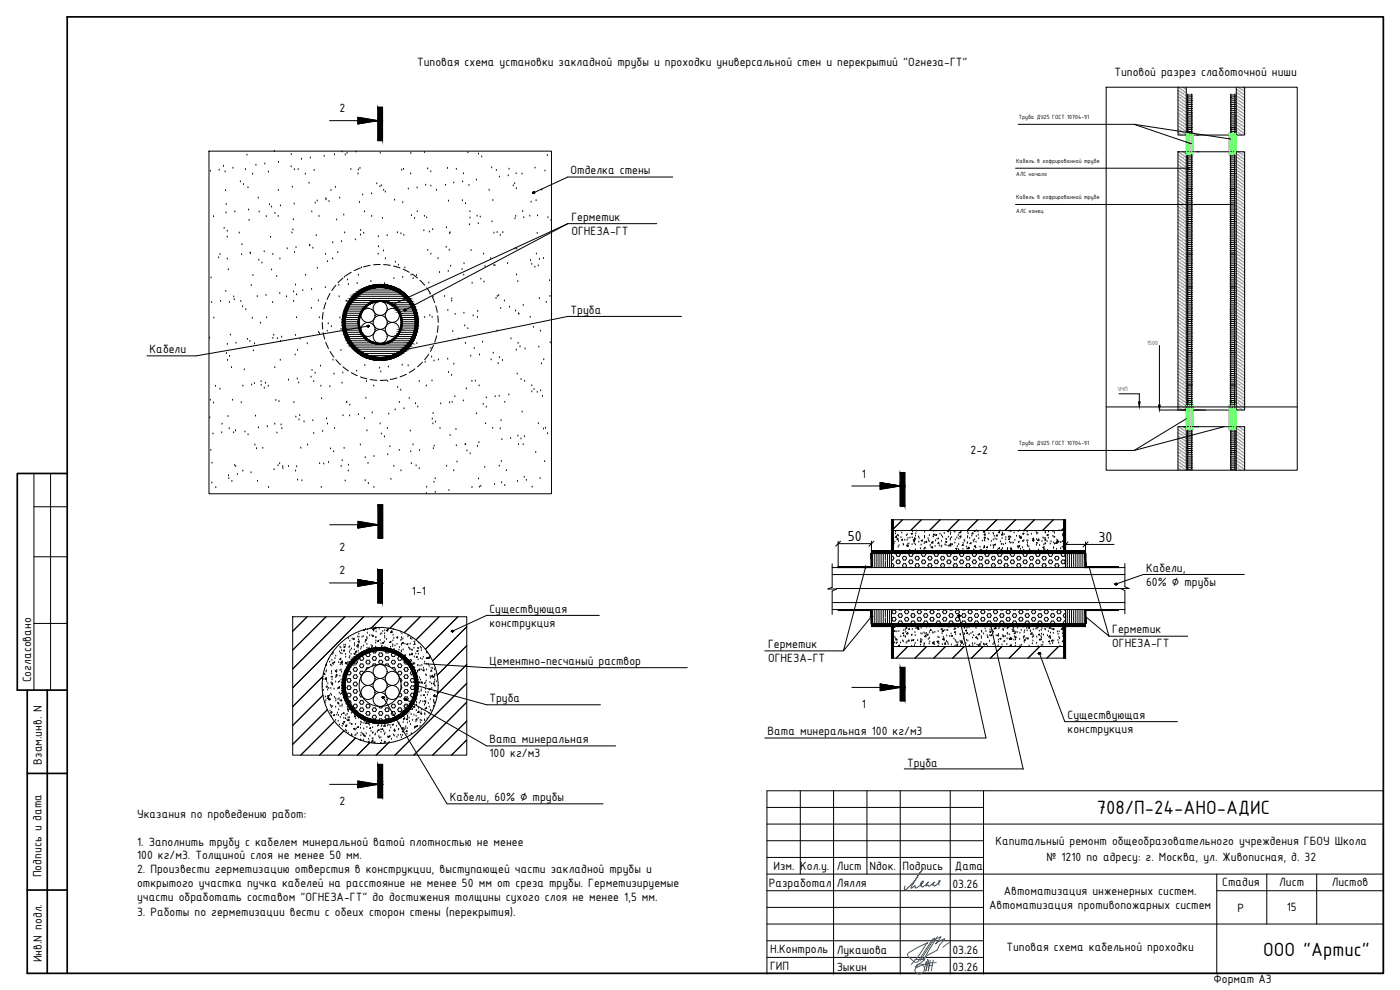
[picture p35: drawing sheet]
<svg xmlns="http://www.w3.org/2000/svg" width="420mm" height="297mm" viewBox="0 0 420 297" stroke-linecap="round" stroke-linejoin="round" font-family="sans-serif">
<defs><g id="words">
<g font-size="6.2">
<text x="329.2" y="244.3">708/П-24-АНО-АДИС</text>
<text x="379.1" y="287">ООО &quot;Артис&quot;</text>
</g>
<g font-size="4.7">
<text x="254.4" y="162.4">50</text>
<text x="329.7" y="162.6">30</text>
</g>
<g font-size="3.9">
<text x="125.2" y="19.7">Типовая схема установки закладной трубы и проходки универсальной стен и перекрытий &quot;Огнеза-ГТ&quot;</text>
<text x="334.5" y="22.8">Типовой разрез слаботочной ниши</text>
<text x="101.9" y="33.7">2</text>
<text x="171.2" y="52.3">Отделка стены</text>
<text x="171.5" y="66.3">Герметик</text>
<text x="171.5" y="70.5">ОГНЕЗА-ГТ</text>
<text x="171.2" y="94.1">Труба</text>
<text x="44.9" y="106">Кабели</text>
<text x="291.3" y="136.2">2-2</text>
<text x="258.6" y="143.3">1</text>
<text x="101.9" y="165.4">2</text>
<text x="101.9" y="172.4">2</text>
<text x="344" y="171.6">Кабели,</text>
<text x="123.6" y="178.5">1-1</text>
<text x="344" y="175.7">60% ∅ трубы</text>
<text x="146.9" y="183.8">Существующая</text>
<text x="146.9" y="188">конструкция</text>
<text x="333.8" y="190">Герметик</text>
<text x="230.5" y="194.4">Герметик</text>
<text x="333.8" y="194.1">ОГНЕЗА-ГТ</text>
<text x="146.9" y="199.5">Цементно-песчаный раствор</text>
<text x="230.5" y="198.6">ОГНЕЗА-ГТ</text>
<text x="9.4" y="204.7" transform="rotate(-90 9.4 204.7)">Согласовано</text>
<text x="146.9" y="210.7">Труба</text>
<text x="258.6" y="212.5">1</text>
<text x="320.4" y="215.7">Существующая</text>
<text x="230.4" y="220.6">Вата минеральная 100 кг/м3</text>
<text x="320.4" y="219.9">конструкция</text>
<text x="146.9" y="223">Вата минеральная</text>
<text x="146.9" y="227.2">100 кг/м3</text>
<text x="12.5" y="229.4" transform="rotate(-90 12.5 229.4)">Взам.инв. N</text>
<text x="272.2" y="230">Труба</text>
<text x="41.1" y="245.4">Указания по проведению работ:</text>
<text x="101.9" y="241.6">2</text>
<text x="135" y="240.4">Кабели, 60% ∅ трубы</text>
<text x="41.1" y="253.7">1. Заполнить трубу с кабелем минеральной ватой плотностью не менее</text>
<text x="41.1" y="257.9">100 кг/м3. Толщиной слоя не менее 50 мм.</text>
<text x="298.7" y="253.4">Капитальный ремонт общеобразовательного учреждения ГБОУ Школа</text>
<text x="12.5" y="263.2" transform="rotate(-90 12.5 263.2)">Подпись и дата</text>
<text x="41.1" y="262.1">2. Произвести герметизацию отверстия в конструкции, выступающей части закладной трубы и</text>
<text x="232.2" y="260.9">Изм. Кол.у.</text>
<text x="251.1" y="260.9">Лист</text>
<text x="260.9" y="260.9">Nдок.</text>
<text x="270.8" y="260.9">Подпись</text>
<text x="286.6" y="260.9">Дата</text>
<text x="314" y="258.4">№ 1210 по адресу: г. Москва, ул. Живописная, д. 32</text>
<text x="41.1" y="266.2">открытого участка пучка кабелей на расстояние не менее 50 мм от среза трубы. Герметизируемые</text>
<text x="230.8" y="266.1">Разработал</text>
<text x="251.1" y="266">Лялля</text>
<text x="285.8" y="266.3">03.26</text>
<text x="301.2" y="268.5">Автоматизация инженерных систем.</text>
<text x="366.8" y="265.9">Стадия</text>
<text x="383.9" y="265.9">Лист</text>
<text x="399.7" y="265.9">Листов</text>
<text x="41.1" y="270.4">участи обработать составом &quot;ОГНЕЗА-ГТ&quot; до достижения толщины сухого слоя не менее 1,5 мм.</text>
<text x="41.1" y="274.8">3. Работы по герметизации вести с обеих сторон стены (перекрытия).</text>
<text x="296.9" y="272.7">Автоматизация противопожарных систем</text>
<text x="371.4" y="273.7">Р</text>
<text x="386.2" y="273.3">15</text>
<text x="231.1" y="286.1">Н.Контроль</text>
<text x="251.1" y="286.2">Лукашова</text>
<text x="285.8" y="286.3">03.26</text>
<text x="302" y="285.4">Типовая схема кабельной проходки</text>
<text x="12.6" y="288.7" transform="rotate(-90 12.6 288.7)">Инв.N подл.</text>
<text x="231.1" y="291.1">ГИП</text>
<text x="251.1" y="291.2">Зыкин</text>
<text x="285.8" y="291.3">03.26</text>
<text x="364.2" y="295">Формат А3</text>
</g>
<g font-size="1.9">
<text x="305.8" y="35.7">Труба ДУ25 ГОСТ 10704-91</text>
<text x="305" y="48.9">Кабель в гофрированной трубе</text>
<text x="305" y="52.9">АЛС начало</text>
<text x="305" y="59.7">Кабель в гофрированной трубе</text>
<text x="305" y="63.8">АЛС конец</text>
<text x="305.8" y="133.5">Труба ДУ25 ГОСТ 10704-91</text>
</g>
<g font-size="1.9" fill="#00f">
<text x="344.3" y="103.6">1500</text>
<text x="335.5" y="117.3">УЧП</text>
</g>
</g></defs>
<!-- layer: 0 -->
<g fill="none" stroke="#000" stroke-width=".3">
<path d="M98.9 36.2h14.5M107.4 35.2l6 1-6 1zM62.7 45.3h102.8v102.9h-102.8zM63.1 51.4h.1M65.8 51h.1M67.1 49.9h.1M67.6 51.6h.1M67.7 57.2h.1M69.9 50.5h.1M72.1 54.5h.1M73.1 55.4h.1M73.7 50.9h.1"/>
<path d="M74.1 46.6h.1M74.4 56.3h.1M75.8 52.3h.1M76.8 49.6h.1M77.5 59.4h.1M79.5 49.2h.1M80.6 51.6h.1M82.3 45.4h.1M83.5 57.2h.1M83.6 48.7h.1M87.4 46.4h.1M87.4 50.1h.1"/>
<path d="M87.7 56.2h.1M88.3 50.9h.1M89.5 50.9h.1M90.5 47.8h.1M91.6 52.2h.1M92.8 55h.1M93.1 47.4h.1M94.3 51.1h.1M97.3 46.9h.1M97.8 59.6h.1M97.8 60h.1M99.3 57.2h.1"/>
<path d="M100.4 46.4h.1M100.7 56.2h.1M102 59.4h.1M102.7 45.6h.1M103.6 46.5h.1M104.2 46h.1M105.3 50.8h.1M106.8 45.6h.1M107.4 52.2h.1M107.6 51h.1M108 50.5h.1M108.9 58.5h.1"/>
<path d="M111.5 58.2h.1M113.1 55.1h.1M113.4 42.2v-10h1.4v10M114 56h.1M114.1 45.9h.1M114.4 55.7h.1M115.1 57.1h.1M115.6 57.6h.1M120.6 51h.1M121.1 50.8h.1M122.5 56.7h.1M123.3 52.2h.1"/>
<path d="M123.3 46h.1M125.2 56.4h.1M127.4 45.8h.1M127.7 55.6h.1M128.4 50.7h.1M129.3 51.5h.1M129.3 55.8h.1M131 57.1h.1M133.7 55.6h.1M134.3 50.5h.1M136.2 54.9h.1M136.9 50.8h.1"/>
<path d="M138.9 54.6h.1M139.1 52.1h.1M140.4 45.8h.1M140.7 55.6h.1M143 54h.1M143.6 46.2h.1M144.6 47.1h.1M146.8 57.1h.1M147.6 50.4h.1M149 51.1h.1M149.9 53.1h.1M152.5 52.8h.1"/>
<path d="M152.8 50.8h.1M154 55.8h.1M154.5 55.1h.1M154.9 52.1h.1M155 56.6h.1M156.7 52.2h.1M160.6 50.4h.1M162.6 57h.1M163.6 51.3h.1M164.3 46.7h.1M201.9 53.1h-31.5l-10.2 4.7M64.1 65h.1"/>
<path d="M65.6 77.4h.1M66 76.4h.1M67.3 68.5h.1M67.8 63.9h.1M67.9 61.3h.1M68.2 71.1h.1M68.2 77.7h.1M68.2 69.4h.1M70.5 63.6h.1M71.8 69.9h.1M72.5 76.4h.1M72.6 73.4h.1"/>
<path d="M74.6 63h.1M74.7 66.1h.1M75.1 75.9h.1M75.2 76.1h.1M77.7 78.1h.1M77.8 63.6h.1M78.6 78.9h.1M79.3 75.6h.1M79.9 65h.1M80.9 61.4h.1M81.2 71.2h.1M81.5 62.1h.1"/>
<path d="M81.9 76.3h.1M82.5 64.1h.1M83.5 64.9h.1M84 77.7h.1M84.2 61.8h.1M86.2 74.6h.1M87.6 69.9h.1M87.9 69h.1M88.1 65.9h.1M88.3 61.2h.1M88.4 75.7h.1M88.8 74.3h.1"/>
<path d="M92.9 73.6h.1M93 73.8h.1M93.6 63.6h.1M93.9 74.5h.1M94.6 60.9h.1M94.9 70.7h.1M95.2 60.3h.1M95.7 64.9h.1M97.7 76.3h.1M98.3 78.5h.1M98.7 60.5h.1M99.8 77.7h.1"/>
<path d="M99.9 72.8h.1M101 66h.1M101.4 75.8h.1M102.5 72.5h.1M103.2 64.5h.1M103.4 69.9h.1M106.6 72h.1M107.9 60.8h.1M108.2 70.5h.1M108.2 69.1h.1M109.2 70h.1M109.4 63.6h.1"/>
<path d="M111.1 79.6l-2 .5M111.5 64.9h.1M113.5 76.3h.1M113.5 71h.1M113.6 74h.1M114.1 79.4l-2 .1M114.8 65.5h.1M115.1 75.3h.1M115.1 79.4l2 .2M115.7 77.6h.1M116.2 70.7h.1M118.1 79.8l2 .6"/>
<path d="M118.4 60.1h.1M118.6 78.7h.1M119.3 69.8h.1M119.6 79.6h.1M120.3 70.2h.1M120.9 60.8h.1M121.2 70.6h.1M123.5 64.7h.1M124.4 65.5h.1M125.2 63.5h.1M127.2 69.2h.1M127.4 64.9h.1"/>
<path d="M128.1 65.3h.1M128.4 75.1h.1M128.8 69.6h.1M129.3 76.2h.1M129.9 68.9h.1M131.5 77.6h.1M133.9 74.2h.1M134 68.4h.1M134.6 60.3h.1M134.8 75.1h.1M134.9 70.1h.1M135.1 69.8h.1"/>
<path d="M135.3 79.9h.1M138.8 60.2h.1M139.3 79.1h.1M139.7 61.1h.1M140.9 67.4h.1M141 63.5h.1M141.1 65.4h.1M141.4 75.2h.1M143.2 64.9h.1M143.5 67.1h.1M144.1 65.1h.1M145.1 76.2h.1"/>
<path d="M145.6 80h.1M147.3 77.6h.1M147.7 66.6h.1M147.9 60.2h.1M148.2 79.6h.1M148.2 69.9h.1M148.5 79.7h.1M149.2 69.8h.1M150.1 70.6h.1M150.9 69.8h.1M152.3 79.1h.1M154.5 74.7h.1"/>
<path d="M154.6 65.6h.1M154.8 64.9h.1M155.1 74.7h.1M156.9 63.5h.1M157.2 65.3h.1M159 64.8h.1M159.2 78.2h.1M159.4 60.7h.1M159.6 79.3h.1M160.9 60.2h.1M161 76.2h.1M161.2 70h.1"/>
<path d="M161.3 64.8h.1M161.5 79.8h.1M161.9 77.8h.1M163.1 77.6h.1M164.4 65.3h.1M165.4 66.2h.1M170.4 67.1h26.7M170.4 67.1l-52.6 24.3M170.4 67.1l-48.9 25.9M63.4 83.4h.1M63.5 90.8h.1M64.2 95.4h.1"/>
<path d="M66.2 90.4h.1M67.8 87.4h.1M68.5 80.9h.1M68.8 90.7h.1M70.1 89.1h.1M70.3 89.9h.1M72.3 90.5h.1M72.8 92.1h.1M73.8 92.9h.1M75.4 85.7h.1M75.7 95.5h.1M75.9 82.6h.1"/>
<path d="M77.2 89h.1M78.2 97h.1M79.8 88.6h.1M80 95.4h.1M81.5 81h.1M81.8 90.8h.1M83 83h.1M84 88.1h.1M86 89.1h.1M88.1 87.6h.1M88.1 90.4h.1M88.7 85.5h.1"/>
<path d="M89 95.3h.1M89 88.5h.1M90.9 87.2h.1M91.7 82.6h.1M93.5 92.5h.1M93.5 86.8h.1M95.2 80.5h.1M95.5 90.3h.1M95.6 99.7h.1M95.8 95.3h.1M96.7 96.8l.1 2M97 93.7l-.2 2"/>
<path d="M97 99.8l.5 2M97.6 86.3h.1M97.8 90.8l-.6 1.9M98.2 99.4h.1M98.5 97.1h.1M99 88.1l-.9 1.8M99.4 98h.1M100.8 85.6l-1.2 1.6M101.7 85.6h.1M101.8 89h.1M102 95.4h.1M102.3 98.8h.1"/>
<path d="M102.9 83.4l-1.4 1.4M103.4 83.1h.1M103.6 96.5h3.9M103.6 97.2h3.9M103.7 95.9h3.9M103.7 97.8h3.9M103.7 95.3h4M103.8 98.4h3.9M103.8 94.6h4.1M103.9 99.1h4M103.9 90.4h.1M104 94h4.1"/>
<path d="M104 99.7h4.2M104.2 93.4h4.3M104.3 84h.1M104.4 92.7h4.5M104.5 85.4h.1M104.7 92.1h4.7M105.1 91.4h5.1M105.4 81.7l-1.7 1.1M105.5 90.8h5.7M105.9 90.2h7.5M106.5 89.5h15.3M107.1 88.9h14"/>
<path d="M107.2 85h.1M107.5 82.6h.1M107.9 88.3h12.4M108.2 80.4l-1.9 .8M108.5 80.3h.1M108.9 87.6h10.4M110.2 87h7.8M110.5 97.8l-51.6 9h-14.8M111.3 84.5h.1M112.5 86.4h3.2M114.8 90.2h7.5M115.4 85.1h.1"/>
<path d="M117 90.8h5.8M118 91.4h5.2M118.2 83.6h.1M118.8 92.1h4.7M119.3 92.7h4.5M119.8 93.4h4.3M120 99.7h4.2M120.1 94h4.1M120.3 99.1h4.1M120.4 94.6h4M120.5 98.4h4M120.5 95.3h4"/>
<path d="M120.6 97.8h4M120.7 95.9h3.9M120.7 97.2h3.9M120.7 96.5h3.9M120.9 83.2h.1M121 80.8l1.8 .9M121.5 80.4h.1M123.4 82.6h.1M123.7 82.2l1.6 1.2M124 83.6h.1M125 82.7h.1M125.5 95.8h.1"/>
<path d="M126 84.1l1.4 1.5M127.5 95.3h.1M128.1 86.4l1.1 1.6M128.7 84.9h.1M129 94.7h.1M129.1 88.2h.1M129.6 88.9l.9 1.9M129.7 95.2h.1M130 89.1h.1M130.8 91.8l.4 1.9M131.4 94.7l.1 2M131.5 97.7l-.3 2"/>
<path d="M131.9 81.8h.1M133.4 89h.1M134.4 93.1h.1M134.5 81.4h.1M135.6 89.7h.1M135.6 90.3h.1M135.9 99.5h.1M136.6 94.3h.1M138.7 80.9h.1M139.2 82.5h.1M139.2 94h.1M139.5 97.8h.1"/>
<path d="M140.4 98.6h.1M141.7 85h.1M142 94.8h.1M143.3 95.3h.1M143.4 93.4h.1M144.3 83.8h.1M145.2 84.6h.1M148.9 89.5h.1M149.2 99.3h.1M149.2 88.9h.1M149.7 88.7h.1M150.3 92.5h.1"/>
<path d="M151.4 90.3h.1M152.9 92.2h.1M154.7 93.3h.1M155 82.5h.1M155.4 84.5h.1M155.7 94.2h.1M155.7 94.3h.1M157 91.6h.1M159.1 95.2h.1M160.1 98.2h.1M160.5 80.2h.1M161.9 89.6h.1"/>
<path d="M162.2 99.4h.1M163.9 90.7h.1M165 84.2h.1M165.1 88.9h.1M204.5 94.9h-34.1l-48.2 9.9M62.9 101.4h.1M64.7 115.9h.1M66 116.8h.1M68 106.1h.1M68.2 103.3h.1M68.3 108.1h.1M68.9 106.9h.1"/>
<path d="M69.2 100.5h.1M69.5 110.3h.1M70.8 103h.1M72.9 115.9h.1M73.3 111h.1M74.3 101.8h.1M75 102.4h.1M75.5 115.5h.1M76 105.3h.1M76.3 115.1h.1M76.4 103.2h.1M78.4 114.5h.1"/>
<path d="M78.4 115.6h.1M79.3 116.5h.1M79.7 115h.1M80.5 115.9h.1M81.9 101.5h.1M82.1 100.6h.1M82.5 110.3h.1M83.2 101.6h.1M84.1 108.1h.1M84.2 102.5h.1M84.5 101.2h.1M86.6 114.1h.1"/>
<path d="M88.6 106.5h.1M88.7 100.6h.1M89.2 113.7h.1M89.3 105.1h.1M89.6 114.9h.1M90.1 101.8h.1M92.2 103.2h.1M93.3 113.2h.1M93.6 111.2h.1M94.2 114.5h.1M94.6 112h.1M95.9 100.1h.1"/>
<path d="M96.2 109.9h.1M96.3 115.9h.1M96.5 119.7h.1M97.8 102.7l.8 1.9M99 116h.1M99.1 105.5l1.1 1.6M99.9 108.1h.1M100.2 112.3h.1M100.8 107.9l1.4 1.5M102.3 105.2h.1M102.6 114.9h.1M102.9 111.9h.1"/>
<path d="M102.9 110.1l1.7 1.2M103.9 102.1h.1M104.2 100.3h4.4M104.5 101h4.6M104.8 101.6h4.8M105.2 102.2h5.3M105.4 111.8l1.8 .9M105.6 102.9h6.1M106.1 103.5h16M106.7 104.1h14.9M107 111.4h.1M107.4 104.8h13.5"/>
<path d="M108.2 113.1l1.9 .6M108.2 105.4h11.8M109.3 106.1h9.7M109.5 109.7h.1M109.8 119.5h.1M109.9 107.5h.1M110 114.5h.1M110.7 106.7h6.8M111.1 113.9l2 .2M112.1 115.8h.1M113.9 110.5h.1M114.3 111.6h.1"/>
<path d="M115.7 108h.1M116.1 114l-2 .1M116.4 114.5h.1M116.5 102.9h6.1M116.6 110.1h.1M117.8 102.2h5.3M118.6 101.6h4.8M119.1 113.4l-1.9 .5M119.2 101h4.5M119.3 116.2h.1M119.7 100.3h4.3M120.3 117.1h.1"/>
<path d="M120.7 109.6h.1M121.9 112.3l-1.8 .8M122.5 109.8h.1M122.8 119.5h.1M123.8 103.1h.1M124.2 102.2h.1M124.5 110.7l-1.7 1.1M125.1 103.1h.1M125.8 114.5h.1M126.8 108.7l-1.5 1.4M127.6 108.7h.1M128 115.8h.1"/>
<path d="M128.7 106.3l-1.3 1.6M129.3 104.5h.1M129.5 107.1h.1M129.6 114.3h.1M130.1 103.6l-.9 1.8M130.2 108.3h.1M131 100.7l-.5 2M131.6 108h.1M134.4 107.8h.1M134.6 111.8h.1M135.5 112.6h.1M136.2 109.3h.1"/>
<path d="M136.5 119h.1M137.5 101.7h.1M139.7 103.1h.1M140 116.7h.1M141.3 106.9h.1M141.6 114.4h.1M142.3 104.6h.1M142.6 114.3h.1M143.8 115.8h.1M143.9 106.5h.1M144.8 102.7h.1M145.9 119.4h.1"/>
<path d="M147.4 108h.1M148 106h.1M148.6 119h.1M149.5 109.1h.1M149.8 118.9h.1M149.9 107.3h.1M150.8 108.2h.1M152.7 118.5h.1M153.4 101.7h.1M154.9 105.1h.1M155.2 112.2h.1M155.5 103h.1"/>
<path d="M156.1 104.1h.1M156.4 113.9h.1M157.5 114.4h.1M157.6 104.7h.1M159.6 115.7h.1M159.6 117.6h.1M160.3 116.8h.1M161.2 117.7h.1M161.7 104.2h.1M162.3 117.2h.1M162.5 109.2h.1M162.8 118.9h.1"/>
<path d="M163.2 107.9h.1M165.1 102.9h.1M62.9 125.3h.1M63.1 120.1h.1M63.3 135.1h.1M63.6 139h.1M63.9 130.2h.1M64.1 120.9h.1M66.5 129.8h.1M66.6 127.3h.1M68.5 125h.1M68.8 128.6h.1"/>
<path d="M69.8 120.1h.1M70.1 129.9h.1M70.4 139.7h.1M70.7 129.3h.1M72.4 120.8h.1M73.5 129.6h.1M74.4 130.5h.1M76.5 133.5h.1M76.7 124.8h.1M77 134.6h.1M77.6 128.4h.1M78.9 134.5h.1"/>
<path d="M80.2 128h.1M82.5 127.3h.1M82.8 120.1h.1M83.1 129.9h.1M83.4 139.7h.1M83.7 120.5h.1M83.9 139.1h.1M84.3 127.5h.1M84.6 128.6h.1M86.6 140h.1M88.2 120.8h.1M88.8 125.1h.1"/>
<path d="M89.7 126h.1M90 124.7h.1M90.3 134.5h.1M91.2 126.6h.1M92.3 133.5h.1M93.9 126.2h.1M94.1 130.1h.1M95.9 139.1h.1M96.8 129.4h.1M97.2 139.2h.1M98 125.7h.1M98.3 127.2h.1"/>
<path d="M98.6 138.8h.1M99.2 134.7h.1M100.1 135.5h.1M100.4 128.6h.1M102.4 139.9h.1M102.7 138.2h.1M103 124.7h.1M103.3 134.5h.1M104 120.8h.1M104.1 120.7h.1M104.6 139.6h.1M104.9 124.8h.1"/>
<path d="M105 121.5h.1M107.6 124.4h.1M108.1 133.5h.1M109.4 125.6h.1M109.6 137.3h.1M110.1 129.3h.1M110.4 139.1h.1M111.7 123.9h.1M112.2 137h.1M114.1 127.2h.1M114.5 130.2h.1M115.4 131.1h.1"/>
<path d="M116.2 128.6h.1M116.4 136.4h.1M116.7 124.3h.1M117 134h.1M118.2 139.9h.1M118.6 123h.1M119.8 135.1h.1M119.8 120.7h.1M121.2 122.6h.1M123.1 129.3h.1M123.3 135.5h.1M123.4 139.1h.1"/>
<path d="M124 133.5h.1M124.7 121.1h.1M124.9 139.8h.1M125.4 122.1h.1M125.9 135.2h.1M129.7 125.8h.1M129.9 127.2h.1M130 124.1h.1M130 134.6h.1M130.3 133.9h.1M130.7 126.6h.1M132.1 128.5h.1"/>
<path d="M132.3 121.2h.1M134 139.9h.1M134.9 120.8h.1M135.1 130.7h.1M135.7 120.7h.1M136.8 128.8h.1M136.9 133.7h.1M137.2 138.6h.1M139 120.3h.1M139.6 133.4h.1M139.8 133.4h.1M140.1 135.3h.1"/>
<path d="M141.1 136.2h.1M143 124.1h.1M143.3 133.9h.1M143.7 132.8h.1M145 121.3h.1M145.7 127.1h.1M145.9 122.2h.1M147.9 128.5h.1M149.8 139.9h.1M150.1 128.7h.1M150.4 126.2h.1M150.5 138.5h.1"/>
<path d="M150.6 131.9h.1M151.5 120.7h.1M153.3 131.6h.1M155.4 130.8h.1M155.6 133.4h.1M156.4 131.7h.1M156.7 123.6h.1M157 133.4h.1M157.4 131h.1M160.8 135.7h.1M161.6 127.1h.1M163.1 128.7h.1"/>
<path d="M163.4 138.5h.1M163.7 128.5h.1M164.3 130.1h.1M10.2 152h10M10.2 142.1v65M15.2 142.1v65M63.6 144.9h.1M64.8 146.3h.1M68.6 142.7h.1M68.7 143.6h.1M69.6 144.4h.1M70.7 140h.1"/>
<path d="M71.2 142.4h.1M72.9 141.4h.1M75.4 141.8h.1M77.3 144.4h.1M80.6 146.3h.1M82.3 140.9h.1M84.9 140h.1M84.9 140.6h.1M88.7 141.3h.1M89 140h.1M89.3 144h.1M90.6 144.3h.1"/>
<path d="M96.4 146.2h.1M99 157.4h14.5M103.6 144.3h.1M104.5 141.3h.1M107.4 156.4l6.1 1-6.1 1zM109.6 144.2h.1M110.6 145.1h.1M112.2 146.2h.1M113.5 151.4v10h1.4v-10M117.3 143.8h.1M120.3 141.3h.1M125.8 140.6h.1"/>
<path d="M128 148.1h.1M128.1 146.2h.1M130.2 144.7h.1M130.6 143.6h.1M130.6 147.7h.1M134.7 147.2h.1M136.2 141.3h.1M141.6 146.3h.1M143.6 143.7h.1M143.9 146.2h.1M144.3 145.9h.1M145.5 140.2h.1"/>
<path d="M148.4 145.4h.1M150.6 144.9h.1M151.5 145.7h.1M152 141.2h.1M155.3 144.5h.1M157.3 143.2h.1M158 144.1h.1M159.7 146.1h.1M162.1 143.6h.1M264.1 144.8l6.1 1-6.1 1zM267.5 159.2h52.3M268.8 159.6h.1"/>
<path d="M270.2 151.8v-10h1.3v10M270.2 145.8h-14.6M270.6 159.9h.1M270.8 155.9l-3.2 3.3M270.9 155.9l-3.2 3.3M273.8 159.5h.1M275.1 159.3h.1M276.6 155.9l-3.4 3.3M277.5 159.7h.1M280.1 159.4h.1M280.8 159.2h.1M280.8 159.2h.3"/>
<path d="M281.1 159.2h.1M282.1 155.9l-3.2 3.3M282.2 155.9l-3.2 3.3M284.6 159.2l.1 .3h-.3zM285.3 159.8h.1M286.4 159.5h.1M286.6 159.7h.1M287.8 155.9l-3.2 3.3M287.9 155.9l-3.3 3.3M288.3 159.5l-.2 .3 .3 .1-.1-.4M288.5 159.4h.1M290.4 159.7h.1"/>
<path d="M292 159.9v.3h-.3zM292.3 159.3l.4-.1-.1 .3zM293.1 159.3h.1M293.5 155.9l-3.3 3.3M293.5 159.6h.1M293.5 155.9l-3.2 3.3M295.5 159.2l.1 .5-.5-.1zM298 160h.1M299.1 155.9l-3.2 3.3M299.2 155.9l-3.2 3.3M299.6 159.7l.4-.1-.1 .3zM300 159.7h.1"/>
<path d="M300.1 159.3h.1M300.8 159.9h.1M302.9 159.4h.1M303.2 159.3h.1M303.4 159.6h.1M304.3 159.9h.1M304.8 155.9l-3.3 3.3M304.8 155.9l-3.2 3.3M305.6 159.5h.1M306 159.2h.1M307.3 159.4h.1M308.3 159.6h.1"/>
<path d="M310.4 155.9l-3.2 3.3M310.5 155.9l-3.2 3.3M311 159.8h.1M313.7 159.9h.1M314.7 159.6h.1M315.9 159.5h.1M316.1 155.9l-3.3 3.3M316.1 155.9l-3.2 3.3M316.4 159.5h.1M316.4 160h.1M317.9 159.2h.1M319.8 157.9l-1.3 1.3"/>
<path d="M319.8 158l-1.2 1.2M10.2 167.1h10M98.9 174.9h14.5M107.4 173.9l6 1-6 1zM249.7 170.3h87.9M249.7 172.4h87.9M249.7 169.2v7l-1.2 .5h2.5l-1.3 .6v7M251.5 170.1h.1M251.5 162.4v7.7M251.5 163.1h10M252.3 162.4l-1.5 1.5M259.8 170.1l-6.7 25.2 8.4-10.3"/>
<path d="M261.5 165.2h64.3M261.5 166.1h64.3M261.5 162.4v7.7M261.9 166.1v4.2M262.3 162.4l-1.5 1.5M262.5 166.1v4.2M263.2 166.1v4.2M263.8 166.1v4.2M264.4 166.1v4.2M265.1 166.1v4.2M265.7 166.1v2M265.7 168.4v1.9"/>
<path d="M266.3 166.1v4.2M267 166.1v4.2M267.5 166.9h.5l.3 .6-.3 .5h-.5M267.5 169.1h.5l.3 .6-.3 .5h-.5M267.7 161.2h.1M268 164h.1M268.3 163.2h.1M268.6 162.6h.1M268.7 160.2h.1M269 160.8l.1 .5-.4-.1zM269.1 166.1l-.2 .3 .3 .5h.7l.3-.5-.2-.3M269.2 161.8l.3-.2v.3z"/>
<path d="M269.2 170.3h.7M269.2 168h.7l.3 .6-.3 .5h-.7l-.3-.5zM269.3 162h.1M269.3 160.6h.1M269.6 164.2h.1M269.6 162.5h.1M269.7 160.8h.1M269.8 163.7h.1M270.4 161.3h.1M270.8 161.8v.3h-.2zM271 163.3h.1M271.1 166.9l.8 .2 .2 .4-.3 .5h-.7l-.3-.5z"/>
<path d="M271.1 169.1h.7l.3 .6-.3 .5h-.7l-.3-.5zM271.2 163.5h.1M271.5 162.1h.1M272 160.7h.1M272.2 163.8h.1M272.2 162.1h.1M272.2 163.8l.4-.1-.1 .3zM272.3 160.4h.1M272.4 163.4h.1M272.5 161.5h.1M272.8 163.2h.1M272.9 166.1l-.2 .3 .4 .5h.6l.3-.5-.2-.3"/>
<path d="M273 170.3h.7M273 165.1h.1M273.1 168h.6l.3 .6-.3 .5h-.6l-.4-.5zM273.1 161.4h.1M273.5 160.1l.3-.1-.1 .3zM273.7 163.4h.1M273.8 161.4h.1M274.1 162l.4-.4v.5zM274.4 163.1h.1M274.4 162.1l.1 .3h-.3zM274.5 161.6h.1M274.7 163.5h.1"/>
<path d="M274.7 165h.1M274.7 160.9h.1M274.8 161.8h.1M274.8 160.1h.1M275 166.9h.6l.3 .6-.3 .5h-.6l-.4-.5zM275 169.1h.6l.3 .6-.3 .5h-.6l-.4-.5zM275.7 161.1h.1M275.7 162.7h.1M275.8 161.5h.1M276.2 164.7h.1M276.4 163.5h.1M276.5 162.2l.3-.2-.1 .4z"/>
<path d="M276.7 166.1l-.2 .3 .4 .5h.6l.3-.5-.2-.3M276.8 170.3h.7M276.9 168h.6l.3 .6-.3 .5h-.6l-.4-.5zM277.3 164.8h.1M277.4 163.1h.1M277.4 161.4h.1M277.5 161h.1M277.5 161.1h.1M277.5 164.5h.1M277.6 162.7h.1M277.7 164.5h.1M278.1 162.4v.3h-.3z"/>
<path d="M278.5 161.6h.1M278.7 162.2h.1M278.8 166.9h.6l.3 .6-.3 .5h-.6l-.4-.5zM278.8 169.1h.6l.3 .6-.3 .5h-.6l-.4-.5zM278.8 162.5h.1M278.9 160.7h.1M279.2 163.7h.1M279.4 164.3h.1M279.5 162.9l.4-.4 .1 .4zM279.5 164.2l.4-.1-.1 .3zM279.9 164.5h.1M280 162.8h.1"/>
<path d="M280 161.1h.1M280.2 161.1h.1M280.2 160.5h.1M280.4 160.6h.1M280.5 166.1l-.1 .3 .3 .5h.6l.3-.5-.1-.3M280.6 164h.1M280.6 170.3h.7M280.7 168h.6l.3 .6-.3 .5h-.6l-.3-.5zM280.8 160.5l.3-.1-.1 .3zM280.8 162.3h.1M281.2 161.8h.1M281.7 161.7h.1"/>
<path d="M281.7 162.7l.1 .3h-.3zM281.9 163.8h.1M282.1 160.3h.1M282.5 164.1h.1M282.5 162.4h.1M282.6 166.9h.6l.3 .6-.3 .5h-.6l-.3-.5zM282.6 169.1h.6l.3 .6-.3 .5h-.6l-.3-.5zM282.6 160.7h.1M282.6 163.9h.1M282.9 161.2h.1M283.4 160h.1M283.6 163.5h.1"/>
<path d="M283.8 162.6l.3-.2-.1 .4zM283.9 163.7h.1M284 161.8h.1M284.3 166.1l-.1 .3 .3 .5h.6l.3-.5-.1-.3M284.4 170.3h.8M284.5 168h.6l.3 .6-.3 .5h-.6l-.3-.5zM284.6 163.9h.1M284.6 161.2h.1M285.1 163.7h.1M285.2 162.1h.1M285.2 160.4h.1M285.2 161.7h.1"/>
<path d="M285.3 163.3l.1 .5-.5-.1zM285.4 163v.4l-.3-.1zM285.6 161.3h.1M285.8 163.4h.1M286.4 169.1h.6l.3 .6-.3 .5h-.6l-.3-.5zM286.4 166.9h.6l.3 .6-.3 .5h-.6l-.3-.5zM286.6 162.9h.1M286.7 162h.1M286.8 164.6l.4-.1-.1 .3zM287.2 161.4h.1M287.3 164h.1M287.6 160.7h.1"/>
<path d="M287.7 165.1h.1M287.7 163.4h.1M287.7 165h.1M287.8 161.7h.1M287.8 160h.1M288.1 160.9l.3-.1-.1 .3zM288.1 166.1l-.1 .3 .3 .5h.6l.3-.5-.1-.3M288.2 170.3h.8M288.3 168h.6l.3 .6-.3 .5h-.6l-.3-.5zM288.3 161.4h.1M289 164.8h.1M289.1 163h.1"/>
<path d="M289.1 163.7l-.3-.1 .2-.2 .1 .3M289.4 162.1h.1M289.5 162.4h.1M290 164.1h.1M290.2 166.9h.6l.3 .6-.3 .5h-.6l-.3-.5zM290.2 169.1h.6l.3 .6-.3 .5h-.6l-.3-.5zM290.2 164.7h.1M290.3 163.1h.1M290.3 162.8h.1M290.3 161.4h.1M290.4 161h.1M290.6 160.2h.1"/>
<path d="M290.7 164.2l.1 .4h-.5zM290.9 164.6h.1M291 161.5h.1M291.1 163l.3-.1-.1 .3zM291.7 160.8h.1M292 166.1l-.2 .3 .3 .5h.6l.4-.5-.2-.3M292.1 170.3h.7M292.1 162.2h.1M292.1 168h.6l.4 .6-.4 .5h-.6l-.3-.5zM292.2 162.6h.1M292.3 165h.1M292.5 161.9h.1"/>
<path d="M292.7 163.7l-.3 .3h.3v-.3M292.7 164.2h.1M292.9 164.4h.1M292.9 162.7h.1M293 161h.1M293.6 160.6h.1M293.7 169.7l.3-.6h.6l.4 .6M293.7 161.7h.1M294 166.9h.6l.4 .6-.4 .5h-.6l-.3-.5zM294.1 164.2h.1M294.3 165.2l-.2-.2 .4-.1-.1 .3M294.8 162.3h.1"/>
<path d="M295 169.7l-.4 .5h-.6l-.3-.5M295.2 164.5h.1M295.4 161.4l.3-.2-.1 .3zM295.4 164h.1M295.4 164.3h.1M295.4 162.2h.1M295.4 161.4h.1M295.5 164h.1M295.5 162.3h.1M295.6 160.6h.1M295.6 160.2l.1 .3h-.4zM295.8 166.1l-.2 .3 .3 .5h.6l.4-.5-.2-.3"/>
<path d="M295.9 170.3h.7M295.9 168h.6l.4 .6-.4 .5h-.6l-.3-.5zM296 165.2l.2-.2v.2M296.3 164l.1 .3h-.3zM296.4 161.8h.1M296.7 162h.1M296.8 160.2h.1M297.3 163.8h.1M297.5 169.7l.3-.6h.7l.3 .6M297.5 162.4h.1M297.8 166.9h.7l.3 .6-.3 .5h-.7l-.3-.5zM298 163.7h.1"/>
<path d="M298.1 162h.1M298.1 164.5h.1M298.2 160.3h.1M298.2 163.9h.1M298.4 163.4l.3-.1-.1 .3zM298.4 160.9h.1M298.6 161.7h.1M298.8 169.7l-.3 .5h-.7l-.3-.5M299.1 161.9h.1M299.2 160.5l.1 .3h-.3zM299.4 165.1h.1M299.6 166.1l-.2 .3 .3 .5h.7l.3-.5-.2-.3"/>
<path d="M299.7 170.3h.7M299.7 168h.7l.3 .6-.3 .5h-.7l-.3-.5zM299.9 164.3l.1 .3h-.3zM300.2 162.6h.1M300.5 165.1h.1M300.5 163.3h.1M300.6 165h.1M300.7 163.3h.1M300.7 161.6h.1M300.9 164.6h.1M300.9 160l.1 .5h-.5zM301.2 163.4h.1"/>
<path d="M301.3 169.7l.3-.6h.7l.3 .6M301.4 160.4h.1M301.6 166.9h.7l.3 .6-.3 .5h-.7l-.3-.5zM301.8 163.2h.1M301.9 161.3h.1M301.9 162h.1M302.4 164.9h.1M302.4 164.6h.1M302.6 169.7l-.3 .5h-.7l-.3-.5M302.7 161.8l.3-.2-.1 .3zM302.9 160.8v.3h-.3zM302.9 162.7h.1"/>
<path d="M303.1 161.1h.1M303.2 164.6h.1M303.3 162.9h.1M303.3 161.3h.1M303.4 166.1l-.2 .3 .3 .5h.7l.3-.5-.2-.3M303.5 170.3h.7M303.5 168h.7l.3 .6-.3 .5h-.7l-.3-.5zM303.6 164.7h.1M303.6 164.6v.4l-.3-.1zM303.7 162.9h.1M304.1 162.9h.1M304.6 162.1h.1"/>
<path d="M305.1 160.9h.1M305.1 169.7l.3-.6h.7l.3 .6M305.4 164h.1M305.4 166.9h.7l.3 .6-.3 .5h-.7l-.3-.5zM305.6 164.5h.1M305.6 162.8h.1M305.7 163.8l.3-.1-.1 .3zM305.8 164.3h.1M305.9 162.6h.1M305.9 160.9h.1M306.3 164.8h.1M306.3 160.9l.1 .5-.5-.1z"/>
<path d="M306.4 169.7l-.3 .5h-.7l-.3-.5M306.5 161.1l.1 .3h-.3zM306.9 164.3h.1M306.9 162.5h.1M306.9 160.1l.4-.1-.1 .3zM307 165.2l.2-.2 .1 .2M307.1 162.4h.1M307.2 166.1l-.2 .3 .3 .5h.7l.3-.5-.2-.3M307.3 162.2h.1M307.3 170.3h.7M307.3 168h.7l.3 .6-.3 .5h-.7l-.3-.5zM308.2 162.3h.1"/>
<path d="M308.3 160.5h.1M308.3 163.5h.1M308.4 162.9h.1M308.4 163.9h.1M308.5 162.2h.1M308.5 160.6h.1M308.8 164.1h.1M308.9 169.7l.3-.6h.7l.3 .6M309 164.9h.1M309.2 166.9h.7l.3 .6-.3 .5h-.7l-.3-.5zM309.5 160.3h.1M310 162.2l.3-.2-.1 .3z"/>
<path d="M310 162.3h.1M310 161.9h.1M310.1 162.1h.1M310.2 161.4v.4l-.3-.1zM310.2 169.7l-.3 .5h-.7l-.3-.5M311 166.1l-.2 .3 .4 .5h.6l.3-.5-.2-.3M311 163.6h.1M311.1 163h.1M311.1 161.9h.1M311.1 170.3h.7M311.2 160.2h.1M311.2 168h.6l.3 .6-.3 .5h-.6l-.4-.5z"/>
<path d="M311.3 163h.1M311.4 160h.1M311.7 165h.1M311.8 161.7v.5l-.4-.1zM312 163.6h.1M312.7 162.5h.1M312.7 169.7l.4-.6h.6l.3 .6M313 164.2l.4-.1-.2 .3zM313 161.4h.1M313.1 166.9h.6l.3 .6-.3 .5h-.6l-.4-.5zM313.2 164.8h.1M313.3 163.5h.1"/>
<path d="M313.3 161.6h.1M313.5 164.9h.1M313.6 163.2h.1M313.7 161.6h.1M313.8 163.1h.1M313.8 161.8l-.2 .3h.3l-.1-.3M314 169.7l-.3 .5h-.6l-.4-.5M314.2 160.5l.4-.1-.1 .3zM314.2 162.5h.1M314.4 165.1h.1M314.6 161.5h.1M314.8 166.1l-.2 .3 .4 .5h.6l.3-.5-.2-.3"/>
<path d="M314.9 170.3h.7M315 168h.6l.3 .6-.3 .5h-.6l-.4-.5zM315.2 163.2h.1M315.4 162.6h.1M316 160.9h.1M316.2 164.3h.1M316.2 164.6h.1M316.2 162.9h.1M316.3 161.2h.1M316.5 163.2h.1M316.5 161.2h.1M316.5 169.7l.4-.6h.6l.3 .6"/>
<path d="M316.9 166.9h.6l.3 .6-.3 .5h-.6l-.4-.5zM317.1 164.8h.1M317.2 162.6v.5l-.4-.1zM317.2 162h.1M317.3 162.6l.3-.2-.1 .3zM317.5 162.4h-.3l.3-.3v.3M317.8 169.7l-.3 .5h-.6l-.4-.5M318.1 162.7h.1M318.3 164.6h.1M318.4 162.8h.1M318.6 166.1l-.1 .3 .3 .5h.6l.3-.5-.1-.3M318.7 170.3h.7"/>
<path d="M318.8 168h.6l.3 .6-.3 .5h-.6l-.3-.5zM318.8 164.2h.1M318.9 162.5h.1M318.9 160.8h.1M318.9 160.4h.1M319.1 163.8h.1M319.1 160.1h.1M319.2 163.4h.1M319.7 162.6h.1M319.7 160.8h.1M319.8 162.6v7.7v-14.4h-52.3v14.4v-4.2M319.8 163.4h14.5"/>
<path d="M320.3 166.1v4.2M320.5 162.6l-1.5 1.5M321 166.1v4.2M321.6 166.1v4.2M322.2 166.1v4.2M322.9 166.1v4.2M323.5 166.1v4.2M324.1 166.1v4.2M324.8 166.1v4.2M325.4 166.1v4.2M325.8 162.6v7.5M326.5 162.6l-1.5 1.5"/>
<path d="M326.9 170.3l5.9 20.6-7-5.9M336.3 176.6l1.3 .6v7M337.6 169.1v7l1.3 .5h-87.9M373.4 172.4h-30.3l-8.1 2.8M10.2 187.1h10M87.8 185h52.3v41.6h-52.3zM92.2 185l-4.4 4.3M92.2 185l-4.4 4.4M97.9 199.4l.1-.1-.1 .3-.1-.1M97.9 185l-10.1 10.1M98.6 197.8h.1M99 198.7h.1"/>
<path d="M99.2 199.6h.1M99.5 199.8h.1M99.6 198.1h.1M99.7 196.4h.1M99.8 199.1h.1M99.9 196.1h.1M99.9 195.8h.1M100 199.4h.1M100.4 198.5v.3h-.3zM100.5 197.6h.1M100.8 196.9h.1M101.7 198.8h.1"/>
<path d="M101.9 195.6h.1M102 197.8l.3-.1-.1 .3zM102 194.2h.1M102.1 199.5h.1M102.2 197.8h.1M102.2 196.1h.1M102.3 194.4h.1M102.4 199.2h.1M102.5 195.2h.1M102.6 196.2h.1M102.7 198.4v.5l-.4-.1zM102.7 199.5h.1"/>
<path d="M102.7 198.6h.1M103.2 194.1l.3-.1-.1 .3zM103.2 193.6h.1M103.3 195l.1 .3h-.3zM103.5 185l-15.7 15.7M103.5 185l-15.7 15.8M103.7 193.6h.1M103.7 199h.1M103.7 197.2h.1M103.7 196.3h.1M104 198.8l.1 .3h-.3zM104.4 198.9h.1"/>
<path d="M104.5 191.6h.1M104.7 194.3h.1M104.8 199.1h.1M104.8 197.4h.1M104.9 195.7h.1M104.9 194h.1M105 192.3h.1M105 197h.1M105.1 195.2h.1M105.3 196.3h.1M105.5 194.7h.1M105.7 191.7h.1"/>
<path d="M106.2 191.5l.1 .3h-.3zM106.2 196.2l.4-.2-.1 .3zM106.3 195h.1M106.4 193.7h.1M106.4 193.2h.1M106.7 195.8h.1M106.8 198.1l.5 .6-.3 .5h-.7l-.2-.4M106.9 196.8h.1M107 195.3v.4l-.3-.1zM107.4 191.1h.1M107.4 193.4l.1 .5h-.5zM107.4 194.4h.1"/>
<path d="M107.5 192.5l.3-.2-.1 .3zM107.5 195.4h.1M107.5 193.7h.1M107.6 192h.1M107.7 190.3h.1M107.7 193h.1M107.7 191.2h.1M108.2 197h.7l.3 .6-.3 .5h-.7l-.3-.5zM108.2 199.2h.7l.3 .6-.3 .5h-.7l-.3-.5zM108.3 194.7h.1M108.4 194.2h.1M108.6 191.2h.1"/>
<path d="M109 191h.1M109.1 193.8h.1M109.1 189.2h.1M109.1 185l-21.3 21.3M109.2 185l-21.4 21.4M109.4 189.2h.1M109.6 192.7h.1M109.7 188.9h.1M109.9 191.8v.3h-.3zM110.1 191.2h.1M110.1 193.3h.1M110.1 198.1h.7l.3 .6-.3 .5h-.7l-.3-.5z"/>
<path d="M110.2 194.5h.1M110.2 191.7h.1M110.2 190h.1M110.3 195.9h.5l.3 .6-.3 .5h-.7l-.3-.5 .3-.5M110.4 189h.1M110.5 194.5l.3-.1-.1 .3zM110.9 190.7h.1M111.1 188.7h.1M111.4 193.7h.1M111.5 194.3h.1M111.6 190.7h.1M111.7 190.8l.4-.1-.1 .3z"/>
<path d="M111.8 194h.1M112 197h.7l.3 .6-.3 .5h-.7l-.3-.5zM112.1 189.3h.1M112.2 188.5v.5l-.4-.1zM112.3 188.7h.1M112.6 188.4h.1M112.8 193h.1M112.8 194.1h.1M112.8 191.4h.1M112.8 191.3h.1M112.8 192.3h.1M112.8 188.3l.1 .3h-.3z"/>
<path d="M112.8 199.5l-.1-.3h-.7l-.2 .6M112.9 194.3l-.1 .1M112.9 189.6h.1M112.9 195.2l-.2 .7h-.7l-.2-.5M113.4 180.9v-10h1.4v10M113.5 192.1l.1 .4-.3-.1zM113.8 188.8h.1M113.9 195.9h.7l.3 .6-.3 .5h-.7l-.3-.5zM113.9 198.1h.7l.3 .6-.3 .5h-.7l-.3-.5zM114.1 192.2h.1M114.2 190.3h.1M114.4 193.2h.1"/>
<path d="M114.5 194.1h.1M114.6 190.2h.1M114.7 193.9h.1M114.8 185l-3.5 3.5M114.8 192.9l.3-.2-.1 .3zM114.9 185l-3.5 3.5M114.9 189.4h.1M115.3 194.3h.1M115.4 192.6h.1M115.4 190.9h.1M115.4 190.1h.1M115.5 189.2h.1"/>
<path d="M115.5 191.5h.1M115.6 195.3l.2 .6h.7l.2-.4M115.6 194.3h.1M115.6 199.6l.2-.4h.7l.3 .6-.1 .1M115.8 197h.7l.3 .6-.3 .5h-.7l-.3-.5zM116 189.2l.4-.2-.2 .4zM116 191.9h.1M116.5 188.6v.4l-.3-.1zM116.5 188.9h.1M117.2 192.5v.3h-.3zM117.2 189.7l.4-.4 .1 .5zM117.2 194.2h.1"/>
<path d="M117.3 192.7h.1M117.3 189.9h.1M117.5 189.7h.1M117.6 189.6h.1M117.8 198.1h.6l.3 .6-.3 .5h-.6l-.4-.5zM117.8 194.9l.4-.1-.1 .2M117.9 194h.1M117.9 193.5h.1M117.9 192.3h.1M117.9 195.9l-.5 .6 .4 .5h.6l.3-.5-.1-.3M118 190.6h.1M118 188.9h.1"/>
<path d="M118.2 191.6h.1M118.3 194.9h.1M118.6 193.8h.1M119 191.2l.4-.1-.1 .3zM119.1 193.3h.1M119.2 191.5h.1M119.7 199.2h.6l.3 .6-.3 .5h-.6l-.4-.5zM119.7 195.1h.1M119.9 194.3h.1M120 197h-.3l-.4 .6 .4 .5h.6l.3-.5-.1-.2M120.3 189.7h.1M120.3 192.2h.1"/>
<path d="M120.4 195.3h.1M120.4 185l-3.4 3.5M120.5 191.3h.1M120.5 195.6h.1M120.5 193.6h.1M120.5 185l-3.5 3.5M120.6 191.9h.1M120.6 190.2h.1M120.8 192.8l.1 .3h-.3zM120.9 191.7h.1M121 195h.1M121.1 193h.1"/>
<path d="M121.3 196.9l.2-.3 .1 .3h-.2M121.5 198.2l-.3 .5 .4 .5 .7-.1M121.5 193.3h.1M121.6 196.6h.1M121.6 197h.1M122.1 193.3l.3-.1-.1 .2zM122.4 191.1h.1M122.6 194.4h.1M122.7 190.5l.1 .1M122.9 196.5h.1M122.9 198.3h.1M123 194.6h.1"/>
<path d="M123 196.6h.1M123 194.9h.1M123.1 193.2h.1M123.2 191.5h.1M123.2 198.1h.1M123.3 191.7h.1M123.3 196.4l.4-.4 .1 .5zM123.4 195.1h.1M123.5 198.2h.1M123.6 191.8h.1M123.7 195.1h.1M123.9 199l.3-.1-.1 .3z"/>
<path d="M124.2 194.5h.1M124.3 192.6h.1M124.3 197.1h.1M124.5 199.2h.1M124.5 193.1v.3h-.3zM124.5 192.8h.1M124.8 196.2h.1M125.1 195.3l.4-.1-.2 .3zM125.2 196.9v.3h-.3zM125.3 194.5h.1M125.3 199.8h.1M125.4 199.7h.1"/>
<path d="M125.5 198h.1M125.6 196.3h.1M125.6 194.6h.1M125.7 192.9h.1M126.1 199.8h.1M126.1 185l-4.8 4.8M126.2 194.2h.1M126.2 185l-4.9 4.9M126.2 197.6h.1M126.4 194.5h.1M126.4 195.2h.1M126.6 199.6h.1"/>
<path d="M126.7 197.8h.1M127 197.2h.1M127.3 199.1l18.8 1.2h60.2M127.4 198.7h.1M128 197.6h.1M128 195.8h.1M128.1 199.3h.1M128.1 197.6h.1M128.1 197.4l.4-.2-.1 .3zM128.2 195.9h.1M128.5 199.4h.1M128.8 199.9h.1"/>
<path d="M128.8 197.2l.1 .4-.3-.1zM129.1 196.8l-.4 .4 .5 .1-.1-.4M129.2 197.1h.1M131.7 185l-6.9 7 7-7M137.4 185l-9.7 9.8M137.5 185l-9.8 9.8M140.1 188l-10.3 10.3M140.1 193.7l-8.9 8.9M140.1 199.3l-8.8 8.9M140.1 188.1l-10.2 10.2M140.1 193.8l-8.9 8.8M179.9 184.6h-33.8l-10.3 4.8"/>
<path d="M229.5 195.3h23.6M249.7 180.8h87.9M249.7 182.9h87.9M261.5 183v5h64.3v-5M261.5 187.1h64.3M261.9 182.9v4.2M262.5 182.9v4.2M263.2 182.9v4.2M263.8 182.9v4.2M264.4 182.9v4.2M265.1 182.9v4.2M265.7 182.9v2.2"/>
<path d="M265.7 185.4v1.7M266.3 182.9v4.2M267 182.9v4.2M267.5 187.1v-4.2v14.6h52.3v-14.6v4.2M267.5 194h52.2M267.9 188h.2M268 183h.6l.3 .6-.3 .5h-.6l-.3-.5zM268 185.2h.6l.3 .6-.3 .5h-.6l-.3-.5zM268.2 192.1h.1M268.4 188l-.2 .2h.3v-.2M268.5 189.5h.1M268.5 192.9h.1"/>
<path d="M268.5 188.3h.1M268.6 191.2h.1M268.6 189.5h.1M268.7 191.7h.1M268.9 197.5l3.5-3.5-3.4 3.5M269 193.1h.1M269.1 191.7l.1 .3h-.3zM269.2 189.6h.1M269.2 192.8h.1M269.6 193.7l.4-.1-.1 .3zM269.7 187.1l-.1-.2 .3-.6h.6l.3 .6-.1 .2M269.7 189.4h.1"/>
<path d="M269.8 182.9h.8M269.9 184.1h.6l.3 .6-.3 .5h-.6l-.3-.5zM270.3 192.9h.1M270.3 191.1h.1M270.9 190l.3-.1-.1 .3zM270.9 192.3h.1M271.1 192.6h.1M271.2 190.9h.1M271.2 189.2h.1M271.6 190.9h.1M271.7 189h.1M271.7 191.2h.1"/>
<path d="M271.8 183h.6l.3 .6-.3 .5h-.6l-.3-.5zM271.8 185.2h.6l.3 .6-.3 .5h-.6l-.3-.5zM271.9 189.7h.1M271.9 192.9h.1M272.1 188.2v.3h-.3zM272.2 192.6h.1M272.4 189.7l.1 .5-.5-.1zM272.7 188.9h.1M272.8 192v.3h-.3zM272.9 188.9h.1M273.5 187.1l-.1-.2 .3-.6h.6l.3 .6-.1 .2M273.5 190.6h.1"/>
<path d="M273.6 192.4h.1M273.6 182.9h.8M273.6 193.9h.1M273.7 192.2h.1M273.7 184.1h.6l.3 .6-.3 .5h-.6l-.3-.5zM273.7 190.5h.1M273.8 188.9h.1M273.9 192.1l.4-.2-.1 .3zM274.4 193.7h.1M274.6 189.8h.1M274.7 190.7h.1M274.7 193h.1"/>
<path d="M274.9 188.6h.1M275.1 188.4l.4-.2-.1 .3zM275.4 192.2h.1M275.6 183h.6l.3 .6-.3 .5h-.6l-.3-.5zM275.6 185.2h.6l.3 .6-.3 .5h-.6l-.3-.5zM275.7 188.4h.1M275.7 188.5l.1 .3h-.3zM276.2 193.6h.1M276.3 191.9h.1M276.3 192.5h.1M276.4 190.2h.1M276.4 188.5h.1"/>
<path d="M276.4 192.3l.1 .3h-.3zM276.7 192.1h.1M276.7 190.2h.1M277.3 193.8h.1M277.3 194h-.1M277.3 194h.1M277.3 189.9h.1M277.3 187.1l-.1-.2 .3-.6h.6l.3 .6-.1 .2M277.4 193.2h.1M277.4 182.9h.8M277.5 184.1h.6l.3 .6-.3 .5h-.6l-.3-.5zM277.6 190.2h.1"/>
<path d="M277.9 190.6v.5l-.4-.1zM278 190h.1M278 194l-3.4 3.5M278.1 188.2h.1M278.1 194l-3.5 3.5M278.2 190.4l.3-.1-.1 .3zM278.6 191.8h.1M278.8 193.2h.1M278.9 191.5h.1M279 189.8h.1M279 192.6h.1M279 188.1h.1"/>
<path d="M279.4 188h.1M279.4 188.8v.4l-.3-.1zM279.4 183h.6l.4 .6-.4 .5h-.6l-.3-.5zM279.4 185.2h.6l.4 .6-.4 .5h-.6l-.3-.5zM279.9 189.8h.1M280 190h.1M280.1 192.6v.4l-.3-.1zM280.1 193.3h.1M280.4 192.7h.1M280.5 193.4h.1M280.6 189.7h.1M281.1 187.1l-.1-.2 .3-.6h.6l.4 .6-.1 .2"/>
<path d="M281.2 192.5l.4-.2-.1 .3zM281.2 182.9h.8M281.3 184.1h.6l.4 .6-.4 .5h-.6l-.3-.5zM281.4 192.9h.1M281.5 191.2h.1M281.5 189.5h.1M281.6 193.9h.1M281.7 192.7h.1M281.7 193.2h.1M281.8 191.4h.1M282.1 188.1h.1M282.4 188.8l.4-.2-.1 .3z"/>
<path d="M282.7 190.1h.1M282.8 193.4h.1M283 189.2l.1 .3-.3-.1zM283.1 191.2h.1M283.1 189.4h.1M283.2 183h.6l.4 .6-.4 .5h-.6l-.3-.5zM283.2 185.2h.6l.4 .6-.4 .5h-.6l-.3-.5zM283.3 191.4v.5l-.4-.1zM283.3 192.2h.1M283.5 189.2h.1M283.7 193h.1M283.7 194l-3.5 3.5"/>
<path d="M283.7 193l.1 .3h-.3zM283.8 194l-3.5 3.5M284.1 192.5h.1M284.1 190.8h.1M284.2 189.1h.1M284.4 189.2h.1M284.4 192.8h.1M284.5 193.3h.1M284.8 188.2h.1M284.9 187.1l-.1-.2 .3-.6h.7l.3 .6-.1 .2M285 191h.1M285 182.9h.8"/>
<path d="M285.1 184.1h.7l.3 .6-.3 .5h-.7l-.3-.5zM285.4 190.2h.1M285.5 190.8l.3-.1-.1 .3zM285.5 193.5h.1M286.3 191.7h.1M286.3 188.9h.1M286.5 188.7h.1M286.6 193.8h.1M286.7 189.5v.3h-.3zM286.7 192.1h.1M286.7 190.4h.1M286.8 188.8h.1"/>
<path d="M286.9 192.5h.1M287 183h.7l.3 .6-.3 .5h-.7l-.3-.5zM287 185.2h.7l.3 .6-.3 .5h-.7l-.3-.5zM287.1 192.9h.1M287.4 193.6h-.3l.3-.3v.3M287.5 192.8h.1M287.5 188.3h.1M287.8 184.8l8.1 36.6h-66.4M288.1 192.4h.1M288.1 190.4h.1M288.2 190.5h.1M288.2 193.6h.1"/>
<path d="M288.3 192.7l.4-.4 .1 .5zM288.5 192.9l.4-.2-.1 .3-.3-.1M288.7 187.1l-.1-.2 .3-.6h.7l.3 .6-.1 .2M288.8 182.9h.8M288.9 184.1h.7l.3 .6-.3 .5h-.7l-.3-.5zM289.2 193.5h.1M289.2 191.8h.1M289.3 191.2h.1M289.3 190.1h.1M289.3 194l-3.4 3.5M289.4 188.4h.1M289.4 194l-3.5 3.5"/>
<path d="M289.5 190.4h.1M289.5 188.2h.1M289.5 188.5h.1M289.7 189.2l.4-.2-.1 .4zM289.9 193.1h.1M290.1 192.1h.1M290.2 188.5h.1M290.3 189.8l.1 .3h-.4zM290.5 192.3h.1M290.8 188.3h.1M290.8 183h.7l.3 .6-.3 .5h-.7l-.3-.5zM290.8 185.2h.7l.3 .6-.3 .5h-.7l-.3-.5z"/>
<path d="M290.9 190.5h.1M290.9 193.7h.1M291 193.6l.1 .3h-.4zM291.4 190.1h.1M291.8 193.1h.1M291.9 191.4h.1M291.9 189.7h.1M292 193.7h.1M292 188.1h.1M292.2 190.7h.1M292.5 187.1l-.1-.2 .3-.6h.7l.3 .6-.1 .2M292.6 193.2h.1"/>
<path d="M292.7 182.9h.8M292.7 188.1h.1M292.7 184.1h.7l.3 .6-.3 .5h-.7l-.3-.5zM292.8 191.2l.3-.1-.1 .3zM292.9 188.6h.1M293.2 193.5h.1M293.3 191.7h.1M293.4 191.8h.1M293.6 190.6h.1M293.6 193.9h.1M293.7 193.5l.4-.4 .1 .5zM293.9 190.1l.1 .3h-.3z"/>
<path d="M294.4 192.8h.1M294.5 191.1h.1M294.6 191.5h.1M294.6 189.4h.1M294.6 188h.1M294.6 189.7h.1M294.6 193.9v.1M294.6 193.9l.1 .1M294.6 183h.7l.3 .6-.3 .5h-.7l-.3-.5zM294.6 185.2h.7l.3 .6-.3 .5h-.7l-.3-.5zM295.1 194l-3.6 3.5M295.1 193.3h.1"/>
<path d="M295.2 190.2h.1M295.3 193.3h.1M295.4 193.6h.1M295.7 188.7h.1M295.8 193.3l.4-.2-.1 .3zM295.9 189.5h.1M296.3 190.7h.1M296.4 194h.1M296.4 187.1l-.2-.2 .3-.6h.7l.3 .6-.1 .2M296.4 191.3h.1M296.5 182.9h.8M296.5 191.3h.1"/>
<path d="M296.5 184.1h.7l.3 .6-.3 .5h-.7l-.3-.5zM297 192.4h.1M297 189.6l.4-.2-.1 .4zM297.1 190.7h.1M297.1 189h.1M297.3 188.1h.1M297.4 188l9.7 42.8M297.6 190.4v.3h-.3zM297.8 189.3h.1M298 193.4h.1M298.2 189.7h.1M298.3 192.9h.1"/>
<path d="M298.3 193.1h.1M298.4 188.8h.1M298.5 183h.6l.3 .6-.3 .5h-.6l-.4-.5zM298.5 185.2h.6l.3 .6-.3 .5h-.6l-.4-.5zM298.9 188.2v.4h-.4zM299 190.8h.1M299.4 190.8h.1M299.5 193.9v.1M299.6 193.7h.1M299.6 192.7h.1M299.6 192.1h.1M299.7 190.8h.1"/>
<path d="M299.7 190.4h.1M299.7 188.7h.1M300 188.2h.1M300.1 191.6l.3-.1-.1 .3zM300.2 187.1l-.2-.2 .4-.6h.6l.3 .6-.1 .2M300.3 182.9h.8M300.4 184.1h.6l.3 .6-.3 .5h-.6l-.4-.5zM300.7 194l-3.5 3.5M300.7 193.5h.1M300.8 194l-3.5 3.5M300.9 190.7h.1M301 188.8h.1"/>
<path d="M301.1 188.9h.1M301.1 189.2h.1M301.2 190.7l.1 .4-.3-.1zM301.3 192.6h.1M301.3 188h.3M301.5 192.4h.1M301.7 190.9h.1M302.2 193.4h.1M302.2 191.7h.1M302.3 183h.6l.3 .6-.3 .5h-.6l-.4-.5zM302.3 185.2h.6l.3 .6-.3 .5h-.6l-.4-.5zM302.3 188.7h.1"/>
<path d="M302.3 190h.1M302.3 190.3h.1M302.4 188.3h.1M302.7 188.3h.1M302.9 190.4h.1M303.1 193.7l.4-.2-.1 .4zM303.4 193.6h.1M303.8 189h.1M304 187.1l-.2-.2 .4-.6h.6l.3 .6-.1 .2M304.1 188.7h.1M304.1 182.9h.8M304.2 184.1h.6l.3 .6-.3 .5h-.6l-.4-.5z"/>
<path d="M304.2 188.4h.1M304.3 192.1h.1M304.3 189v.5l-.4-.1zM304.3 190l.4-.1-.1 .3zM304.4 191h.1M304.7 193.9h.1M304.7 193.1h.1M304.8 192h.1M304.8 191.4h.1M304.9 189.7h.1M304.9 191.1v.3h-.3zM304.9 188h.1"/>
<path d="M305.3 189.8h.1M305.4 188.5h.1M306 191.8h.1M306.1 183h.6l.3 .6-.3 .5h-.6l-.3-.5zM306.1 185.2h.6l.3 .6-.3 .5h-.6l-.3-.5zM306.1 190h.1M306.1 193.7h.1M306.3 194l-3.5 3.5M306.4 194l-3.5 3.5M306.5 189.1h.1M306.6 193.6h.1M307 188.2h.1"/>
<path d="M307.1 191.2h.1M307.2 191.5h.1M307.4 189.8h.1M307.4 192.1l.3-.2-.1 .3zM307.4 192.7h.1M307.4 188h.1M307.4 191h.1M307.5 189.3h.1M307.8 187.1l-.1-.2 .3-.6h.6l.3 .6-.1 .2M307.9 182.9h.8M308 191.6h.1M308 184.1h.6l.3 .6-.3 .5h-.6l-.3-.5z"/>
<path d="M308.1 188.6h.1M308.3 189.3h.1M308.5 191.4l.1 .3h-.3zM308.6 188.3l.4-.1-.1 .3-.3-.1M308.8 193.9h.1M309.2 189.3h.1M309.3 189.6h.1M309.7 189.8l.1 .5h-.5zM309.8 193.2h.1M309.8 191.3h.1M309.9 183h.6l.3 .6-.3 .5h-.6l-.3-.5zM309.9 185.2h.6l.3 .6-.3 .5h-.6l-.3-.5z"/>
<path d="M310 192.3h.1M310 190.6h.1M310.1 188.9h.1M310.2 191h.1M310.8 194h-.1M310.9 188.7h.1M311.1 193h.1M311.2 191.2h.1M311.2 188.8h.1M311.4 188l-.2 .2h.3v-.2M311.6 194h.1M311.6 187.1l-.1-.2 .3-.6h.6l.3 .6-.1 .2"/>
<path d="M311.6 190.4l.4-.1-.1 .3zM311.7 182.9h.8M311.8 184.1h.6l.3 .6-.3 .5h-.6l-.3-.5zM311.9 189.4h.1M312 196l7.6 20.5h33.8M312.1 194l-3.6 3.5M312.2 191.7v.3h-.3zM312.4 191h.1M312.5 189.2h.1M312.5 193.7h.1M312.5 192h.1M312.5 191.4h.1"/>
<path d="M312.6 190.3h.1M312.7 188.6h.1M312.9 193.6h.1M313 192.8h.1M313.2 190.5h.1M313.6 188.8h.1M313.7 183h.6l.3 .6-.3 .5h-.6l-.3-.5zM313.7 185.2h.6l.3 .6-.3 .5h-.6l-.3-.5zM313.8 189h.1M314.2 188.2h.1M314.3 190.7h.1M314.6 189.5h.1"/>
<path d="M314.7 192.5l.3-.2-.1 .3zM314.7 191.1l.4-.4 .1 .5zM315.1 188.2l.1 .3h-.3zM315.1 193.3h.1M315.2 191.6h.1M315.3 189.9h.1M315.3 191.5h.1M315.3 188.2h.1M315.4 187.1l-.1-.2 .3-.6h.6l.3 .6-.1 .2M315.5 182.9h.8M315.6 184.1h.6l.3 .6-.3 .5h-.6l-.3-.5zM315.7 188.8h.1"/>
<path d="M315.8 192.3h-.2l.2-.3 .1 .3M315.9 193.1h.1M315.9 188.8l.4-.2-.1 .3zM316.1 190h.1M316.2 192.3h.1M316.3 188.9h.1M317.3 189.6h.1M317.5 192.2h.1M317.5 183h.6l.4 .6-.4 .5h-.6l-.3-.5zM317.5 185.2h.6l.4 .6-.4 .5h-.6l-.3-.5zM317.6 190.3h.1M317.6 194l-3.4 3.5"/>
<path d="M317.7 194l-3.5 3.5M317.7 192.9h.1M317.8 191.3h.1M317.9 189.6h.1M318 191.6h.1M318.1 193.9h.1M318.7 188.5l.1 .3h-.3zM318.8 190.1h.1M318.9 192.6h.1M318.9 188.3h.1M318.9 190.8l.4-.1-.1 .3zM319 189h.1"/>
<path d="M319.1 189.5h.1M319.3 182.9l.5 .1M319.4 191.9h.1M319.4 192.3l-.2 .3 .3 .1-.1-.4M319.8 184.1h-.4l-.3 .6 .3 .5h.4M319.8 186.3h-.4l-.3 .6 .1 .2M320.3 182.9v4.2M321 182.9v4.2M321.6 182.9v4.2M322.2 182.9v4.2M322.9 182.9v4.2M323.5 182.9v4.2"/>
<path d="M324.1 182.9v4.2M324.8 182.9v4.2M325.4 182.9v4.2M332.8 190.9h23.6M96.8 205.2h.1M96.8 206.1h.1M96.8 203.5h.1M96.9 202.9l-9.1 9.1M96.9 203l-9.1 9.1M96.9 208.5l-9.1 9.1M96.9 203.8h.1M96.9 208.6l-9.1 9.1"/>
<path d="M97 207.2h.1M97.4 202l-.2 .3h.3l-.1-.3M97.6 210.8h.1M97.7 209.1h.1M97.8 210.2h.1M97.8 203.8h.1M97.9 201.6h.1M97.9 201.3h.1M97.9 203.3l.1 .5h-.5zM98 204.5h.1M98.1 205.8l.1 .3h-.3zM98.2 209.5l.4-.4 .1 .5z"/>
<path d="M98.3 212.9l-10.5 10.4M98.3 208.8l.3-.1-.1 .3zM98.3 212.9l-10.5 10.5M98.3 207h.1M98.4 205.2h.1M98.6 206.6h.1M98.7 209.8h.1M98.8 209.6l.1 .4-.3-.1zM98.9 208.8h.1M99.1 213.3h.1M99.1 211.7h.1M99.2 210h.1"/>
<path d="M99.3 208.3h.1M99.3 206.6h.1M99.4 204.9h.1M99.4 211.8h.1M99.4 214.2h.1M99.4 203.2h.1M99.4 212.4h.1M99.5 201.5h.1M99.5 205.2l.3-.2-.1 .3zM99.5 215h.1M99.5 208.6h.1M99.5 202.2h.1"/>
<path d="M99.5 213.5l.1 .3h-.3zM99.7 204h.1M99.7 205h.1M99.7 212h.1M99.7 203.2h.1M99.7 205.6h.1M100.1 214.6l.3-.2-.1 .3zM100.2 206.8h.1M100.4 209.3h.1M100.4 216.4l-10.2 10.2M100.4 216.4l-10.1 10.2M100.6 201.4h.1"/>
<path d="M100.7 212.2h.1M100.7 216.1h.1M100.7 204.6h.1M100.7 201.5l.4-.2-.1 .3zM100.8 209.7h.1M100.8 203.3h.1M100.8 210.3h.1M101 203h.1M101.1 201.2h.1M101.1 214.6h.1M101.1 202.3v.4l-.3-.1zM101.3 210.9l.3-.2-.1 .4z"/>
<path d="M101.3 213.9h.1M101.4 206.7h.1M101.4 209.9h.1M101.5 216.4h.1M101.6 214.7h.1M101.6 204.8h.1M101.6 213h.1M101.7 211.3h.1M101.7 209.6h.1M101.8 206.1v.4l-.3-.1zM101.8 207.9h.1M101.9 217.5h.1"/>
<path d="M101.9 206.3h.1M101.9 204.6h.1M102 202.9h.1M102 201.2h.1M102.1 210.2h.1M102.1 211.9h.1M102.1 208.4h.1M102.2 215.2h.1M102.3 201h.1M102.4 204.1h.1M102.5 214.5h.1M102.5 208.1h.1"/>
<path d="M102.5 210v.3h-.3zM102.5 201.7h.1M102.6 211.9h.1M102.7 217.9h.1M102.7 211.5h.1M102.7 205.1h.1M102.8 217.2h.1M102.8 207.1l-.3 .1 .3 .1M102.9 202.8h.1M103.1 209.4h.1M103.1 216.6l.3-.1-.1 .3zM103.1 217.3h.1"/>
<path d="M103.2 215.5h.1M103.2 213.8l.1 .3h-.4zM103.3 219.3l-7.4 7.3M103.4 201.5h.1M103.7 210.3v.1M103.7 219.1h.1M103.7 215.6h.1M103.8 214.7h.1M103.9 217.6v.3h-.2zM104 219.4h.1M104.1 217.7h.1M104.1 216h.1"/>
<path d="M104.2 214.3h.1M104.3 212.6h.1M104.3 216.2l.4-.4 .1 .4zM104.3 212.9l.4-.1-.1 .3zM104.4 203.6h.7l.3 .5-.3 .6h-.7l-.3-.6zM104.4 205.8h.7l.3 .5-.3 .6h-.7l-.3-.6zM104.4 208h.7l.3 .5-.3 .6h-.7l-.3-.6zM104.5 215.4h.1M104.5 219.9h.1M104.5 201.4h.6l.3 .6-.3 .5h-.7l-.2-.4M104.5 213.5h.1M104.6 210.2h.5l.3 .5-.3 .5"/>
<path d="M104.9 215.3h.1M105.1 217.1h.1M105.4 214h.1M105.5 217.4h.1M105.6 217.4h.1M106.1 218.7l.4-.2-.1 .3zM106.3 200.3h.7l.3 .6-.3 .5h-.7l-.3-.5zM106.3 202.5h.7l.3 .5-.3 .6h-.7l-.3-.6zM106.3 204.7h.7l.3 .5-.3 .6h-.7l-.3-.6zM106.3 206.9h.7l.3 .5-.3 .6h-.7l-.3-.6zM106.3 209.1h.7l.3 .5-.3 .6h-.7l-.3-.6zM106.3 211.3h.7l.3 .5-.3 .6h-.7l-.3-.6z"/>
<path d="M106.4 215.1h.1M106.5 214.8h.1M106.6 219h.1M106.7 215.1h.1M106.7 214.3l.1 .1M106.7 217.3h.1M106.7 215.7h.1M106.9 218.7h.1M107.4 214.9l.2 .2M107.5 217.9l.1 .4-.3-.1zM107.6 215.5h.1M108 203.9v.3"/>
<path d="M108.2 218.5h.1M108.2 217.5h.1M108.2 208h.1M108.2 208l-.3 .5 .3 .6h.6M108.2 210.2h.7l.3 .5-.3 .6h-.7l-.3-.6zM108.2 212.4h.7l.3 .5-.3 .6h-.7l-.3-.6zM108.2 216.7h.1M108.4 219.9h.1M108.5 214.6h.4l.1 .3M108.6 216.9h.1M109.1 201.8l-.2-.4h-.7l-.3 .6 .3 .5h.4M109.2 218.7h.1"/>
<path d="M109.2 217h.1M109.5 216.5h.1M109.7 217l.4-.4 .1 .5zM110.1 218.3h.1M110.1 211.3h.7l.3 .5-.3 .6h-.7l-.3-.6zM110.1 213.5h.7l.3 .5-.3 .6h-.7l-.3-.6zM110.4 217l.3-.1-.1 .3zM110.8 200.3h-.7l-.2 .7M110.9 217.6h.1M111.2 218.3v.3l-.3-.1zM111.4 219.4h.1M111.8 218.3h.1"/>
<path d="M112 219.8h.1M112 212.4h.7l.3 .5-.3 .6h-.7l-.3-.6zM112 214.6h.7l.3 .5-.3 .6h-.7l-.3-.6zM113.2 219.7h.1M113.3 217.8h.1M113.4 219.1l.4-.2-.1 .3zM113.6 217.7h.1M113.9 213.5h.7l.3 .5-.3 .6h-.7l-.3-.6zM114.3 218.9h.1M114.4 219.7h.1M114.4 218h.1M114.6 217.7h.1"/>
<path d="M114.8 218.6l.1 .3h-.3zM114.9 211.9l-.3 .5h-.7l-.2-.4M114.9 216.1l-.3-.4h-.7l-.2 .5M115 209.2l19.2 32h46.8M115.2 219.4h.1M115.5 217.4l.1 .5h-.5zM115.8 212.4h.7l.3 .5-.3 .6h-.7l-.3-.6zM115.8 214.6h.7l.3 .5-.3 .6h-.7l-.3-.6zM116.3 217.8h.1M116.5 217.4h.1M116.9 219.3h.1M117 217.6h.1"/>
<path d="M117.3 218.4h.1M117.6 200.5l.8-.2 .3 .6-.2 .3M117.7 217.4l.3-.1-.1 .3zM117.8 211.3h.6l.3 .5-.3 .6h-.6l-.4-.6zM117.8 213.5h.6l.3 .5-.3 .6h-.6l-.4-.6zM118.4 219h.1M118.5 218.9v.3h-.3zM118.5 219.5h.1M119 217.9h.1M119.6 219h.1M119.6 217.3h.1M119.7 218.8h.1"/>
<path d="M119.7 201.4h.6l.3 .6-.3 .5h-.6l-.4-.5zM119.7 210.2h.6l.3 .5-.3 .6h-.6l-.4-.6zM119.7 212.4h.6l.3 .5-.3 .6h-.6l-.4-.6zM119.7 217h.1M120 208h.3l.3 .5-.3 .6h-.6l-.2-.2M120 203.6h.3l.3 .5-.3 .6M120.2 217.9h.1M120.3 206.9h.1M120.4 206l.2 .3-.3 .6M120.7 219.5l.4-.2-.1 .4zM121 218.3v.5l-.4-.1zM121 216.8h.1"/>
<path d="M121.1 215h.1M121.1 216h.1M121.4 215.4l.1 .3h-.3zM121.5 219h.1M121.6 200.3h.6l.3 .6-.3 .5h-.6l-.4-.5zM121.6 202.5h.6l.3 .5-.3 .6h-.6l-.4-.6zM121.6 204.7h.6l.3 .5-.3 .6h-.6l-.4-.6zM121.6 206.9h.6l.3 .5-.3 .6h-.6l-.4-.6zM121.6 209.1h.6l.3 .5-.3 .6h-.6l-.4-.6zM121.6 218.6h.1M121.7 209.8l24.4 14h38.7M121.8 218h.1"/>
<path d="M121.9 215.8l.4-.1-.1 .3zM122.1 219.2l.1 .3h-.3zM122.2 218.6h.1M122.2 216.9h.1M122.3 215.2h.1M122.3 212.2l.2-.4-.3-.5h-.6l-.4 .5 .4 .6h.6M122.3 214.8h.1M122.4 213.5h.1M122.8 215.5h.1M122.9 216.6h.1M123.2 217.4h.1M123.4 214.4h.1"/>
<path d="M123.4 212.2v.1M123.5 203.6h.6l.3 .5-.3 .6h-.6l-.4-.6zM123.5 205.8h.6l.3 .5-.3 .6h-.6l-.4-.6zM123.5 212.1l-.1 .2M123.6 210.2l-.4 .7M123.7 212.8h.1M123.7 201.4h-.2l-.4 .6 .4 .5h.6M123.8 212.9h.1M123.8 216.1h.1M124.2 214.6h.1M124.3 208.3l-.2-.3h-.6l-.4 .5 .4 .6h.5M124.4 211.9v.3h-.3z"/>
<path d="M124.4 200.4h.1M124.4 218.5h.1M124.4 212.1h.1M124.5 218.2h.1M124.8 218.3h.1M124.8 210.3h.1M124.8 218.2h.1M124.8 216.6h.1M124.9 214.9h.1M124.9 213.2h.1M125 211.5h.1M125 217.8l.3-.1-.1 .3z"/>
<path d="M125 210.8h.1M125.1 202.4h.1M125.1 209.8h.1M125.1 215.7v.3h-.3zM125.1 209h.1M125.1 205.7l21 5.8h34.1M125.3 201.6h.1M125.3 203.1h.1M125.4 201.4h.1M125.5 215.6h.1M125.6 212.6h.1M125.7 204.7l.3-.1-.1 .3z"/>
<path d="M125.7 213.3l.1 .5-.5-.1zM125.8 207.7h.1M125.8 211h.1M125.9 203.4h.1M125.9 200.7v.3h-.3zM126.1 218h.1M126.1 216.1h.1M126.2 216.9h.1M126.2 210.4h.1M126.2 204h.1M126.2 214.2l.4-.2-.1 .3zM126.3 208.8h.1"/>
<path d="M126.4 213.9h.1M126.4 207.4h.1M126.4 207h.1M126.4 201h.1M126.5 213h.1M126.6 216.3h.1M126.6 204.6v.3h-.3zM126.8 205.1h.1M126.9 201l.4-.1-.2 .3zM126.9 210.6h.1M127.1 200.5h.1M127.2 201.4h.1"/>
<path d="M127.3 208.4l-.3 .3h.3M127.3 208.4v.3M127.4 216h.1M127.4 211.6h.1M127.4 205.1h.1M127.4 216.2h.1M127.4 210.5l.4-.2-.1 .3zM127.5 214.2h.1M127.5 210.4h.1M127.5 214.5h.1M127.6 212.8h.1M127.6 211.1h.1"/>
<path d="M127.7 206.8h.1M127.7 209.5h.1M127.7 205h.1M127.8 202.5h.1M127.8 207.8h.1M127.8 206.1h.1M127.8 205.8h.1M127.9 204.4h.1M128 202.7h.1M128 212.2v.3h-.3zM128 201h.1M128.2 215.7h.1"/>
<path d="M128.3 208.6h.1M128.5 207.8h.1M128.6 211.1h.1M128.7 206.8l.4-.1-.2 .3zM128.7 214h.1M128.8 212.1h.1M129 204.8h.1M129.1 203h.1M129.1 209.9h.1M129.2 203.5h.1M129.2 213.1h.1M129.3 213.3h.1"/>
<path d="M129.3 206.9h.1M129.4 200.5h.1M129.4 203l.4-.4v.5zM129.5 205.2h.1M129.5 201l.1 .4-.3-.1zM129.6 206.6h.1M129.8 200.6h.1M129.9 203.1l.4-.1-.1 .3zM130.1 212h.1M130.1 208.8l.4-.4v.5zM130.1 210.1h.1M130.2 210.5h.1"/>
<path d="M130.2 204.9l.1 .3h-.3zM130.2 210.8h.1M130.3 209.1h.1M130.3 202.8h.1M130.4 207.4h.1M130.4 211.1h.1M130.4 204.6h.1M130.4 201h.1M130.4 205.7h.1M130.5 202.6h.1M130.5 204h.1M130.6 205.9h.1"/>
<path d="M130.6 202.3h.1M130.6 200.6h.1M130.9 208.7l-.2 .3h.3l-.1-.3M130.9 204.5h.1M131.2 207.9h.1M140.1 205l-21.6 21.6 21.6-21.5M140.1 210.6l-15.9 16M140.1 216.3l-10.3 10.3M140.1 210.7l-15.9 15.9M255.7 206.3h14.5M264.2 205.2l6 1.1-6 .9zM270.2 200.2v10.1h1.4v-10.1"/>
<path d="M98.9 235.3h14.5M105.4 220.4h.1M105.6 220.7h.1M106.6 220.7h.1M106.7 221.4l-5.2 5.2M106.7 221.5l-5.1 5.1M106.8 220.5h.1M107.2 220.1h.1M107.4 234.3l6 1-6 1.1zM108 222l.2-.3 .1 .4M108.2 222.1h.1M108.3 220.8h.1"/>
<path d="M108.8 220.3h.1M109.1 222.1h.1M109.1 220.4h.1M109.1 220.7l.4-.1-.1 .3zM109.6 221.1h.1M109.9 220.2h.1M110.5 222.7l.3-.3v.4M110.6 221.8h.1M111 222.8l-3.8 3.8M111 220.9h.1M111 222.8l-3.7 3.8M111.5 222.8h.1"/>
<path d="M111.6 222.9h.1M111.7 221.7h.1M111.8 220h.1M111.9 222.1l.1 .3h-.4zM111.9 221.7h.1M112.2 222.7l.3-.1-.1 .3zM112.6 220.5h.1M112.6 220.3h.1M113.4 229.3v10h1.4v-10M113.7 221h.1M113.8 221.4h.1M114.3 223h.1"/>
<path d="M114.3 221.4h.1M114.5 222.3h.1M115.4 220.4h.1M115.5 220h.1M115.5 222.4l.1 .3h-.3zM116.4 221.1h.1M116.4 221.1l.4-.1-.1 .3zM116.6 222.9l-3.8 3.7M116.8 222.7h.1M116.9 221h.1M117.1 221h.1M117.5 221.8h.1"/>
<path d="M118.1 220.5h.1M118.3 220.8h.1M119.1 221.2h.1M119.5 220.6h.1M120.2 220.6h.1M120.4 221.3h.1M120.8 220.6h.1M122.1 220.3h.1M123.4 220.2h.1M140.1 222l-4.6 4.6M140.1 222l-4.5 4.6M271.4 230.7h35.6"/>
<path d="M415.2 237.1v54.9h-185"/>
<circle cx="160.2" cy="57.8" r=".2"/>
<circle cx="110.5" cy="98.8" r="2.11"/>
<circle cx="110.5" cy="94.6" r="2.11"/>
<circle cx="110.5" cy="97.8" r=".2"/>
<circle cx="114.1" cy="96.7" r="11.4"/>
<circle cx="114.1" cy="96.7" r="10.5"/>
<circle cx="114.1" cy="96.7" r="6.6"/>
<circle cx="114.1" cy="96.7" r="6.3"/>
<circle cx="114.1" cy="92.5" r="2.11"/>
<circle cx="114.1" cy="96.7" r="2.11"/>
<circle cx="117.7" cy="94.6" r="2.11"/>
<circle cx="117.7" cy="98.8" r="2.11"/>
<circle cx="117.7" cy="91.4" r=".2"/>
<circle cx="121.5" cy="93" r=".2"/>
<circle cx="114.1" cy="100.9" r="2.11"/>
<circle cx="259.8" cy="170.1" r=".2"/>
<circle cx="335" cy="175.2" r=".2"/>
<circle cx="135.8" cy="189.4" r=".2"/>
<circle cx="261.5" cy="185" r=".2"/>
<circle cx="287.8" cy="184.8" r=".2"/>
<circle cx="303.3" cy="191.7" r=".2"/>
<circle cx="311.9" cy="196" r=".2"/>
<circle cx="110.4" cy="207.8" r="2.11"/>
<circle cx="110.4" cy="203.6" r="2.11"/>
<circle cx="114.1" cy="205.7" r="17.4"/>
<circle cx="114.1" cy="205.7" r="11.4"/>
<circle cx="114.1" cy="205.7" r="10.5"/>
<circle cx="114.1" cy="205.7" r="6.3"/>
<circle cx="114.1" cy="205.7" r="2.11"/>
<circle cx="114.1" cy="209.9" r="2.11"/>
<circle cx="114.1" cy="201.5" r="2.11"/>
<circle cx="115" cy="209.2" r=".2"/>
<circle cx="117.7" cy="207.8" r="2.11"/>
<circle cx="117.7" cy="203.6" r="2.11"/>
<circle cx="121.7" cy="209.8" r=".2"/>
</g>
<g fill="#000" stroke="#000" stroke-width=".3">
<path d="M107.4 35.2l6 1h-6zM107.4 36.2h6zM107.4 36.2h6l-6 1zM113.4 36.2h1.4v6zM113.4 32.2h1.4zM160 58h.3zM160.1 57.7h.2zM160.1 57.6h.2zM160.1 58h.2zM110.3 97.9h.4zM110.4 97.6h.2zM110.4 98h.2z"/>
<path d="M113.4 90.2h1.5zM117.7 91.3h.1zM117.7 91.6h.1zM121.5 93.2h.1zM112.6 103.2h3zM113.5 151.4h1.4v10zM113.5 151.4h1.4zM264.1 145.8h6l-6 1zM264.1 145.8h6.1zM270.2 145.8h1.3v6zM270.2 141.8h1.3zM113.4 174.9h1.4v6z"/>
<path d="M113.4 170.9h1.4zM259.6 170.3h.3zM259.6 170h.3zM259.7 170.3h.2zM259.7 170h.2zM334.9 175.4h.1zM334.9 175.1h.1zM261.4 184.9h.3zM287.7 185h.2zM303.1 191.8h.3zM303.2 191.8h.2zM303.2 191.5h.2z"/>
<path d="M311.8 195.9h.3zM311.9 196.2h.1zM114.8 209.2h.4zM114.8 209.3h.3zM114.8 209.1h.3zM114.9 209.4h.2zM114.9 209h.2zM121.6 209.7h.3zM121.6 209.6h.2zM121.6 210h.2zM270.2 206.3h1.4v4zM270.2 200.2h1.4z"/>
<path d="M107.4 234.3l6 1h-6zM107.4 235.3h6zM113.4 235.3h1.4v4zM113.4 229.3h1.4z"/>
<path d="M113.4 32.2l1.4 4v-4zM113.4 32.2l1.4 4h-1.4z"/>
<path d="M113.4 42.2h1.4zM113.4 36.2l1.4 6h-1.4z"/>
<path d="M160.1 57.6h.2zM160.1 57.6h.2z"/>
<path d="M160.1 57.6l.2 .1zM160.1 57.6l.2 .1zM160 57.7h.3z"/>
<path d="M160.1 58h.2zM160.1 58h.2z"/>
<path d="M160 57.7h.3zM160 57.7h.3z"/>
<path d="M160.1 58h.2zM160.1 58h.2z"/>
<path d="M160 57.7h.3zM160 57.7h.3z"/>
<path d="M160 57.7h.3zM160 57.7h.3z"/>
<path d="M160 57.9l.3 .1zM160 57.9l.3 .1z"/>
<path d="M160 58h.3zM160 58h.3zM160 58h.3z"/>
<path d="M160 57.7h.3zM160 57.7h.3z"/>
<path d="M160 57.7h.4zM160 57.7h.4z"/>
<path d="M160 57.9h.3zM160 57.9h.3z"/>
<path d="M160 57.9h.3zM160 57.9h.3z"/>
<path d="M160 57.7l.4 .1zM160 57.7l.4 .1z"/>
<path d="M160 57.8h.4zM160 57.8h.4z"/>
<path d="M160 57.8h.4zM160 57.8h.4z"/>
<path d="M160 57.8h.4zM160 57.8h.4z"/>
<path d="M160 57.8h.4zM160 57.8h.4z"/>
<path d="M160 57.8l.4 .1zM160 57.8l.4 .1z"/>
<path d="M160 57.9h.4zM160 57.9h.4z"/>
<path d="M160 57.9h.4zM160 57.9h.4z"/>
<path d="M160 57.9h.4zM160 57.9h.3z"/>
<path d="M102.7 96.7l1 1-.1-1zM102.7 96.7l1 1h-1z"/>
<path d="M102.8 95.8h.9zM102.8 95.8h.9z"/>
<path d="M102.7 95.8l.9 .9 .1-.9zM102.7 95.8l.9 .9h-.9z"/>
<path d="M102.7 97.7h1zM102.7 97.7h1z"/>
<path d="M102.8 97.7l1 .9-.1-.9zM102.8 97.7l1 .9h-.9z"/>
<path d="M102.9 94.9l.8 .9 .1-.9zM102.9 94.9l.8 .9h-.9z"/>
<path d="M102.9 98.6l.9 .1zM102.9 98.6l.9 .1z"/>
<path d="M102.9 94.8h.9zM102.9 94.8l.9 .1z"/>
<path d="M102.9 98.7l1.1 .8-.2-.8zM102.9 98.7l1.1 .8h-.9z"/>
<path d="M103.1 93.9l.7 .9 .2-.9zM103.1 93.9l.7 .9h-.9z"/>
<path d="M103.1 99.5l.9 .1zM103.1 99.5l.9 .1z"/>
<path d="M103.1 93.9h.9zM103.1 93.9h.9z"/>
<path d="M103.1 99.6l1.2 .8-.3-.8zM103.1 99.6l1.2 .8h-1z"/>
<path d="M103.3 93.1l.7 .8 .3-.8zM103.3 93.1l.7 .8h-.9z"/>
<path d="M103.4 92.9h.9zM103.4 92.9l.9 .2z"/>
<path d="M103.7 92.2l.6 .7 .3-.7zM103.7 92.2l.6 .7h-.9z"/>
<path d="M103.7 92h1zM103.7 92l.9 .2h-.9z"/>
<path d="M104.1 91.4l.6 .6 .4-.6zM104.1 91.4l.6 .6h-1z"/>
<path d="M104.2 91.2l.9 .2 .1-.2zM104.2 91.2l.9 .2h-1z"/>
<path d="M104.5 90.6l.7 .6 .4-.6zM104.5 90.6l.7 .6h-1z"/>
<path d="M104.7 90.4l.9 .2 .2-.2zM104.7 90.4l.9 .2h-1.1z"/>
<path d="M105.1 89.8l.7 .6 .4-.6zM105.1 89.8l.7 .6h-1.1z"/>
<path d="M105.2 89.6l1 .2 .2-.2zM105.2 89.6l1 .2h-1.1z"/>
<path d="M105.6 89.2l.8 .4 .4-.4zM105.6 89.2l.8 .4h-1.2z"/>
<path d="M105.9 88.9l.9 .3 .4-.3zM105.9 88.9l.9 .3h-1.2z"/>
<path d="M106.2 88.5l1 .4 .4-.4zM106.2 88.5l1 .4h-1.3z"/>
<path d="M107.5 96.4l.3 .3v-.3zM107.5 96.4l.3 .3h-.3z"/>
<path d="M107.5 96.7l.3 .4v-.4zM107.5 96.7l.3 .4h-.3z"/>
<path d="M107.5 97.1l.4 .4-.1-.4zM107.5 97.1l.4 .4h-.4z"/>
<path d="M107.5 96l.3 .4 .1-.4zM107.5 96l.3 .4h-.3z"/>
<path d="M107.5 97.5l.4 .3v-.3zM107.5 97.5l.4 .3h-.3z"/>
<path d="M107.6 95.7l.3 .3v-.3zM107.6 95.7l.3 .3h-.4z"/>
<path d="M107.6 97.8l.4 .4-.1-.4zM107.6 97.8l.4 .4h-.3z"/>
<path d="M107.7 95.3l.2 .4 .1-.4zM107.7 95.3l.2 .4h-.3z"/>
<path d="M107.7 98.2l.4 .3-.1-.3zM107.7 98.2l.4 .3h-.3z"/>
<path d="M106.6 88.2l1 .3 .5-.3zM106.2 88.5l.4-.3 1 .3z"/>
<path d="M107.8 95l.2 .3 .1-.3zM107.8 95l.2 .3h-.3z"/>
<path d="M107.8 98.5l.4 .4-.1-.4zM107.8 98.5l.4 .4h-.3z"/>
<path d="M107.9 94.6l.2 .4 .1-.4zM107.9 94.6l.2 .4h-.3z"/>
<path d="M107.9 98.9l.4 .3-.1-.3zM107.9 98.9l.4 .3h-.3z"/>
<path d="M108 94.3l.2 .3 .1-.3zM108 94.3l.2 .3h-.3z"/>
<path d="M108 99.2l.5 .4-.2-.4zM108 99.2l.5 .4h-.3z"/>
<path d="M106.8 88l1.3 .2 .2-.2zM106.6 88.2l.2-.2 1.3 .2z"/>
<path d="M108.2 93.9l.1 .4 .2-.4zM108.2 93.9l.1 .4h-.3z"/>
<path d="M108.2 99.6l.4 .3-.1-.3zM108.2 99.6l.4 .3h-.3z"/>
<path d="M108.3 93.6l.2 .3 .1-.3zM108.3 93.6l.2 .3h-.3z"/>
<path d="M108.3 99.9l.6 .4-.3-.4zM108.3 99.9l.6 .4h-.4z"/>
<path d="M108.5 93.2l.1 .4 .3-.4zM108.5 93.2l.1 .4h-.3z"/>
<path d="M107.3 87.6l1 .4 .7-.4zM106.8 88l.5-.4 1 .4z"/>
<path d="M108.7 93l.2 .2 .1-.2zM108.7 93l.2 .2h-.4z"/>
<path d="M107.5 87.5h1.6zM107.3 87.6h1.7z"/>
<path d="M108.9 92.6l.1 .4 .3-.4zM108.9 92.6l.1 .4h-.3z"/>
<path d="M109.1 92.5h.4zM109.1 92.5l.2 .1h-.4z"/>
<path d="M109.5 92.1v.4l.4-.4zM109.5 92.1v.4h-.4z"/>
<path d="M108.1 87.1l1 .4 .9-.4zM107.5 87.5l.6-.4 1 .4z"/>
<path d="M109.6 92h.4zM109.6 92l.3 .1z"/>
<path d="M108.1 87h2zM108.1 87.1h1.9z"/>
<path d="M110 91.6v.4l.5-.4zM109.6 92l.4-.4v.4z"/>
<path d="M110 91.6h.6zM110 91.6h.5z"/>
<path d="M110.4 97.6l.2 .1zM110.4 97.6l.2 .1z"/>
<path d="M110.4 98h.2zM110.4 98h.2z"/>
<path d="M110.4 97.7h.2zM110.4 97.7h.2z"/>
<path d="M110.4 97.7h.2zM110.3 97.7h.3z"/>
<path d="M110.3 98h.3zM110.3 98h.3z"/>
<path d="M110.4 98h.2zM110.4 98h.2z"/>
<path d="M110.3 97.7h.3zM110.3 97.7h.3z"/>
<path d="M110.3 97.7h.3zM110.3 97.7h.3z"/>
<path d="M110.3 98h.3zM110.3 98h.3z"/>
<path d="M110.3 97.7h.3zM110.3 97.7h.3z"/>
<path d="M110.3 97.7l.4 .1zM110.3 97.7l.4 .1zM110.3 97.8h.4zM110.3 97.8h.4z"/>
<path d="M110.3 97.9l.3 .1zM110.3 97.9l.3 .1z"/>
<path d="M110.3 98h.3zM110.3 98h.3z"/>
<path d="M110.3 97.8h.4zM110.3 97.8h.4z"/>
<path d="M110.3 97.8h.4zM110.3 97.8h.4z"/>
<path d="M110.3 97.9h.4zM110.3 97.9h.4z"/>
<path d="M110.3 97.9h.4zM110.3 97.9h.3z"/>
<path d="M110.3 97.8h.4zM110.3 97.8h.4z"/>
<path d="M110.3 97.8h.4zM110.3 97.8h.4z"/>
<path d="M110.3 97.8l.4 .1zM110.3 97.8l.4 .1z"/>
<path d="M110.3 97.9h.4zM110.3 97.9h.4z"/>
<path d="M110.3 97.9h.4zM110.3 97.9h.4zM110.3 97.9h.4z"/>
<path d="M108.6 86.8l1.5 .2 .8-.2zM108.1 87l.5-.2 1.5 .2z"/>
<path d="M110.6 91.2v.4l.6-.4zM110 91.6l.6-.4v.4z"/>
<path d="M110.6 91.2h.6zM110.6 91.2h.6z"/>
<path d="M109 86.6l1.9 .2 .7-.2zM108.6 86.8l.4-.2 1.9 .2z"/>
<path d="M109.1 86.5h2.7zM109 86.6h2.6z"/>
<path d="M111.1 90.9l.1 .3 .6-.3zM110.6 91.2l.5-.3 .1 .3z"/>
<path d="M111.3 90.8h.8zM111.1 90.9h.7z"/>
<path d="M111.6 90.6h.9zM111.3 90.8h.8z"/>
<path d="M109.5 86.3l2.3 .2 .9-.2zM109.1 86.5l.4-.2 2.3 .2z"/>
<path d="M111.9 90.5h1.3zM111.6 90.6h.9z"/>
<path d="M112 90.5h1.2zM111.9 90.5h1.3z"/>
<path d="M109.7 86.3h3.9zM109.5 86.3h3.2z"/>
<path d="M112.1 90.5h1.6zM112 90.5h1.2z"/>
<path d="M112.2 90.5h1.7zM112.1 90.5h1.6z"/>
<path d="M113.6 85.4h2zM112.7 85.4h2.9z"/>
<path d="M113.4 90.2l2.2 .1zM112.6 90.3h3z"/>
<path d="M112.7 85.4l3.8 .2zM111.7 85.6l1-.2 3.8 .2z"/>
<path d="M112.6 90.3l3.5 .2zM112.2 90.5h3.9z"/>
<path d="M113.9 90.5h2.2zM113.9 90.5h2.2z"/>
<path d="M114.7 90.5h1.6zM114.7 90.5h1.6z"/>
<path d="M115 90.5l1.4 .1zM115 90.5l1.4 .1z"/>
<path d="M115.4 90.6l1.5 .1zM115.4 90.6l1.5 .1z"/>
<path d="M111.7 85.6l5.8 .2-1-.2zM110.8 85.8l.9-.2 5.8 .2z"/>
<path d="M116.1 90.7l.9 .1zM116.1 90.7l.9 .1z"/>
<path d="M116.2 90.8l1.2 .2-.4-.2zM116.2 90.8l1.2 .2z"/>
<path d="M116.7 91l.9 .2zM116.7 91l.9 .2z"/>
<path d="M110.8 85.8l7.6 .4-.9-.4zM109.9 86.2l.9-.4 7.6 .4z"/>
<path d="M117 91.2l.9 .1zM117 91.2l.9 .1z"/>
<path d="M117.7 91.3h.2zM117.6 91.3h.3z"/>
<path d="M117.6 91.3h.3zM117.6 91.3h.3z"/>
<path d="M117.6 91.3h.3zM117.6 91.3h.3z"/>
<path d="M117.6 91.6h.3zM117.6 91.6h.3z"/>
<path d="M117.6 91.6h.3zM117.6 91.6h.2z"/>
<path d="M117.6 91.3h.3zM117.6 91.3h.3z"/>
<path d="M117.6 91.6h.3zM117.6 91.6h.3z"/>
<path d="M117.4 91.3l.8 .3zM117.4 91.3l.8 .3z"/>
<path d="M117.6 91.3h.3zM117.6 91.3h.3z"/>
<path d="M117.6 91.3h.3zM117.6 91.3h.3z"/>
<path d="M117.6 91.6h.3zM117.6 91.6h.3z"/>
<path d="M117.6 91.6h.3zM117.6 91.6h.3z"/>
<path d="M117.6 91.3h.3zM117.6 91.3h.3z"/>
<path d="M117.6 91.3l.3 .1zM117.6 91.3l.3 .1z"/>
<path d="M117.6 91.5h.3zM117.6 91.5l.3 .1z"/>
<path d="M117.6 91.4h.3zM117.6 91.4h.3z"/>
<path d="M117.6 91.4h.3zM117.6 91.4h.3zM117.6 91.4h.3zM117.6 91.4h.3z"/>
<path d="M117.6 91.4h.3zM117.6 91.4h.3z"/>
<path d="M117.6 91.4h.3zM117.6 91.4h.3z"/>
<path d="M117.6 91.4l.3 .1zM117.6 91.4l.3 .1z"/>
<path d="M117.6 91.5h.3zM117.6 91.5h.3z"/>
<path d="M117.6 91.5h.3zM117.6 91.5h.3z"/>
<path d="M117.6 91.5h.3zM117.6 91.5h.3zM117.6 91.5h.3zM117.6 91.5h.3z"/>
<path d="M117.7 91.6l.7 .2zM117.7 91.6l.7 .2z"/>
<path d="M109.9 86.2l8.7 .1zM109.7 86.3h8.9z"/>
<path d="M118 91.8l.8 .3-.4-.3zM118 91.8l.8 .3h-.5z"/>
<path d="M114.6 86.3h4.1zM114.6 86.3h4.1z"/>
<path d="M115.5 86.3l3.6 .2-.4-.2zM115.5 86.3l3.6 .2z"/>
<path d="M118.3 92.1l.6 .1zM118.3 92.1l.6 .1z"/>
<path d="M118.5 92.2l.8 .4-.4-.4zM118.5 92.2l.8 .4h-.4z"/>
<path d="M116.5 86.5l2.8 .1zM116.5 86.5l2.8 .1z"/>
<path d="M116.6 86.6l3 .2-.3-.2zM116.6 86.6l3 .2h-2.3z"/>
<path d="M118.9 92.6l.5 .2zM118.9 92.6l.5 .2z"/>
<path d="M119 92.8l.7 .4-.3-.4zM119 92.8l.7 .4h-.4z"/>
<path d="M117.3 86.8l2.8 .2-.5-.2zM117.3 86.8l2.8 .2h-2z"/>
<path d="M119.3 93.2l.5 .1zM119.3 93.2l.5 .1z"/>
<path d="M119.4 93.3l.7 .6-.3-.6zM119.4 93.3l.7 .6h-.4z"/>
<path d="M119.7 93.9l.4 .1zM119.7 93.9l.4 .1z"/>
<path d="M119.7 99.6l.1 .5 .3-.5zM119.7 99.6l.1 .5h-.4z"/>
<path d="M118.1 87l2.1 .1zM118.1 87l2.1 .1z"/>
<path d="M119.8 94l.5 .6-.2-.6zM119.8 94l.5 .6h-.3z"/>
<path d="M119.8 99.5h.3zM119.8 99.5l.3 .1z"/>
<path d="M118.2 87.1l2.6 .4-.6-.4zM118.2 87.1l2.6 .4h-1.7z"/>
<path d="M120 94.6h.4zM120 94.6h.4z"/>
<path d="M120 98.9l.1 .6 .2-.6zM120 98.9l.1 .6h-.3z"/>
<path d="M120 94.6l.5 .7-.1-.7zM120 94.6l.5 .7h-.3z"/>
<path d="M120 98.9h.4zM120 98.9h.3z"/>
<path d="M120.2 95.3h.3zM120.2 95.3h.3z"/>
<path d="M120.2 95.3l.5 .7-.2-.7zM120.2 95.3l.5 .7h-.3z"/>
<path d="M120.2 98.2h.3zM120.2 98.2h.3z"/>
<path d="M120.2 98.2l.2 .7 .1-.7zM120.2 98.2l.2 .7h-.4z"/>
<path d="M120.4 96h.3zM120.4 96h.3z"/>
<path d="M120.4 96l.3 .7v-.7zM120.4 96l.3 .7h-.3z"/>
<path d="M120.4 97.5h.3zM120.4 97.5h.3z"/>
<path d="M120.4 97.5l.1 .7 .2-.7zM120.4 97.5l.1 .7h-.3z"/>
<path d="M120.4 96.7l.3 .8v-.8zM120.4 96.7l.3 .8h-.3z"/>
<path d="M119.1 87.5l1.8 .1zM119.1 87.5l1.8 .1z"/>
<path d="M119.2 87.6l2.2 .4-.5-.4zM119.2 87.6l2.2 .4h-1.5z"/>
<path d="M119.9 88l1.7 .2-.2-.2zM119.9 88l1.7 .2h-1.4z"/>
<path d="M121.5 92.8h.1zM121.4 92.8h.2zM121.4 92.8h.2zM121.4 92.8h.2z"/>
<path d="M120.2 88.2l1.8 .3-.4-.3zM120.2 88.2l1.8 .3h-1.3z"/>
<path d="M121.4 92.8l.3 .1zM121.4 92.8l.3 .1z"/>
<path d="M121.4 93.2h.2zM121.4 93.2h.2z"/>
<path d="M121.4 92.9h.3zM121.4 92.9h.3zM121.4 92.9h.3zM121.4 92.9h.3z"/>
<path d="M121.4 93.2h.3zM121.4 93.2h.2zM121.4 93.2h.2zM121.4 93.2h.2z"/>
<path d="M121.4 92.9h.3zM121.4 92.9h.3z"/>
<path d="M121.4 93.1l.3 .1zM121.4 93.1l.3 .1z"/>
<path d="M121.4 93.2h.3zM121.4 93.2h.3z"/>
<path d="M121.4 92.9h.3zM121.4 92.9h.3z"/>
<path d="M121.4 92.9h.3zM121.4 92.9h.3zM121.3 92.9h.4zM121.3 92.9h.4z"/>
<path d="M121.4 93.1h.3zM121.4 93.1h.3z"/>
<path d="M121.4 93.1h.3zM121.4 93.1h.3z"/>
<path d="M121.3 92.9l.4 .1zM121.3 92.9l.4 .1z"/>
<path d="M121.3 93h.4zM121.3 93h.4z"/>
<path d="M121.3 93h.4zM121.3 93h.4z"/>
<path d="M121.3 93h.4zM121.3 93h.4z"/>
<path d="M121.3 93l.4 .1zM121.3 93l.4 .1z"/>
<path d="M121.3 93.1h.4zM121.3 93.1h.4z"/>
<path d="M121.3 93.1h.4zM121.3 93.1h.4z"/>
<path d="M121.3 93.1h.4zM121.3 93.1h.4z"/>
<path d="M120.7 88.5l1.6 .4-.3-.4zM120.7 88.5l1.6 .4h-1.3z"/>
<path d="M121 88.9l1.6 .3-.3-.3zM121 88.9l1.6 .3h-1.2z"/>
<path d="M121.4 89.2l1.6 .4-.4-.4zM121.4 89.2l1.6 .4h-1.2z"/>
<path d="M121.8 89.6l1.4 .2-.2-.2zM121.8 89.6l1.4 .2h-1.2z"/>
<path d="M122 89.8l1.5 .6-.3-.6zM122 89.8l1.5 .6h-1.1z"/>
<path d="M122.4 90.4l1.3 .2-.2-.2zM122.4 90.4l1.3 .2h-1.1z"/>
<path d="M122.6 90.6l1.5 .6-.4-.6zM122.6 90.6l1.5 .6h-1.1z"/>
<path d="M123 91.2l1.1 .2v-.2zM123 91.2l1.1 .2h-1z"/>
<path d="M123.1 91.4l1.4 .6-.4-.6zM123.1 91.4l1.4 .6h-1z"/>
<path d="M123.5 92l1.1 .2zM123.5 92l1.1 .2z"/>
<path d="M123.6 92.2l1.3 .7-.3-.7zM123.6 92.2l1.3 .7h-1z"/>
<path d="M123.9 92.9l1 .2zM123.9 92.9l1 .2z"/>
<path d="M124 93.1l1.1 .8-.2-.8zM124 93.1l1.1 .8h-.9z"/>
<path d="M124.2 93.9h1zM124.2 93.9h1z"/>
<path d="M124.2 99.6l.7 .8 .2-.8zM124.2 99.6l.7 .8h-.9z"/>
<path d="M124.2 93.9l1.1 .9-.1-.9zM124.2 93.9l1.1 .9h-.9z"/>
<path d="M124.2 99.5h1zM124.2 99.5l.9 .1z"/>
<path d="M124.4 94.8l.9 .1zM124.4 94.8l.9 .1z"/>
<path d="M124.4 94.9l1.1 .9-.2-.9zM124.4 94.9l1.1 .9h-.9z"/>
<path d="M124.4 98.6l.9 .1zM124.4 98.6l.9 .1z"/>
<path d="M124.4 98.7l.8 .8 .1-.8zM124.4 98.7l.8 .8h-1z"/>
<path d="M124.6 95.8h.9zM124.6 95.8h.9z"/>
<path d="M124.6 95.8l.9 .9v-.9zM124.6 95.8l.9 .9h-.9z"/>
<path d="M124.6 97.7h.9zM124.6 97.7h.9z"/>
<path d="M124.6 97.7l.7 .9 .2-.9zM124.6 97.7l.7 .9h-.9z"/>
<path d="M124.6 96.7l.9 1v-1zM124.6 96.7l.9 1h-.9z"/>
<path d="M103.3 100.4l1 .1zM103.3 100.4l1 .1z"/>
<path d="M103.4 100.5l1.2 .8-.3-.8zM103.4 100.5l1.2 .8h-.9z"/>
<path d="M103.7 101.3l1 .1zM103.7 101.3l1 .1z"/>
<path d="M103.7 101.4l1.4 .7-.4-.7zM103.7 101.4l1.4 .7h-1z"/>
<path d="M104.1 102.1l1.1 .2zM104.1 102.1l1.1 .2h-1z"/>
<path d="M104.2 102.3l1.4 .6-.4-.6zM104.2 102.3l1.4 .6h-1.1z"/>
<path d="M104.5 102.9l1.3 .2-.2-.2zM104.5 102.9l1.3 .2h-1.1z"/>
<path d="M104.7 103.1l1.5 .6-.4-.6zM104.7 103.1l1.5 .6h-1.1z"/>
<path d="M105.1 103.7l1.3 .2-.2-.2zM105.1 103.7l1.3 .2h-1.2z"/>
<path d="M105.2 103.9l1.6 .4-.4-.4zM105.2 103.9l1.6 .4h-1.2z"/>
<path d="M105.6 104.3l1.6 .3-.4-.3zM105.6 104.3l1.6 .3h-1.3z"/>
<path d="M105.9 104.6l1.7 .4-.4-.4zM105.9 104.6l1.7 .4h-1.4z"/>
<path d="M106.2 105l1.9 .3-.5-.3zM106.2 105l1.9 .3h-1.5z"/>
<path d="M106.6 105.3l1.7 .2-.2-.2zM106.6 105.3l1.7 .2h-1.5z"/>
<path d="M106.8 105.5l2.2 .4-.7-.4zM106.8 105.5l2.2 .4h-1.7z"/>
<path d="M108.5 100.3l.5 .1zM108.5 100.3l.5 .1z"/>
<path d="M107.3 105.9l1.8 .1zM107.3 105.9l1.8 .1z"/>
<path d="M108.7 100.4l.6 .5-.3-.5zM108.7 100.4l.6 .5h-.4z"/>
<path d="M107.5 106l2.5 .4-.9-.4zM107.5 106l2.5 .4h-1.9z"/>
<path d="M108.9 100.9l.6 .1zM108.9 100.9l.6 .1z"/>
<path d="M109.1 101l.8 .4-.4-.4zM109.1 101l.8 .4h-.4z"/>
<path d="M109.5 101.4l.5 .1zM109.5 101.4l.5 .1z"/>
<path d="M108.1 106.4l2 .1zM108.1 106.4l2 .1z"/>
<path d="M109.6 101.5l.9 .4-.5-.4zM109.6 101.5l.9 .4h-.5z"/>
<path d="M108.1 106.5l2.8 .2-.8-.2zM108.1 106.5l2.8 .2h-2.3z"/>
<path d="M110 101.9h.6zM110 101.9h.6z"/>
<path d="M110 101.9l1.2 .4-.6-.4zM110 101.9l1.2 .4h-.6z"/>
<path d="M108.6 106.7l3 .2zM108.6 106.7l3 .2h-2.6z"/>
<path d="M110.6 102.3h.6zM110.6 102.3h.6z"/>
<path d="M110.6 102.3l1.2 .3zM110.6 102.3l1.2 .3h-.7z"/>
<path d="M109 106.9l2.8 .1zM109 106.9l2.8 .1z"/>
<path d="M109.1 107l3.6 .2zM109.1 107l3.6 .2h-3.2z"/>
<path d="M111.1 102.6l1 .1zM111.1 102.6l1 .1z"/>
<path d="M111.3 102.7l1.2 .1zM111.3 102.7l1.2 .1z"/>
<path d="M111.6 102.8l1.6 .2zM111.6 102.8l1.6 .2z"/>
<path d="M112.6 103.2l2.3 .1zM113.4 103.3h1.5z"/>
<path d="M109.5 107.2h4.1zM109.5 107.2h4.1z"/>
<path d="M111.9 103h1.3zM111.9 103h1.3z"/>
<path d="M112 103h1.9zM112 103h1.9z"/>
<path d="M112.7 108.1h2.9zM112.7 108.1h1.9z"/>
<path d="M112.2 103h3.9zM112.2 103l3.4 .2z"/>
<path d="M114.7 103h1.4zM113.9 103h2.2z"/>
<path d="M115 103h1.3zM114.7 103h1.4z"/>
<path d="M115.4 102.9h1zM115 103h1.3z"/>
<path d="M111.7 107.9l3.9 .2 .9-.2zM111.7 107.9l3.9 .2z"/>
<path d="M116.1 102.7l.3 .2 .5-.2zM115.4 102.9l.7-.2 .3 .2z"/>
<path d="M116.2 102.7h.8zM116.1 102.7h.8z"/>
<path d="M116.7 102.5l.3 .2 .4-.2zM116.2 102.7l.5-.2 .3 .2z"/>
<path d="M110.8 107.6l5.7 .3 1-.3zM110.8 107.6l5.7 .3h-4.8z"/>
<path d="M117 102.3h.6zM116.7 102.5h.7z"/>
<path d="M117.4 102.1l.2 .2 .3-.2zM117 102.3l.4-.2 .2 .2z"/>
<path d="M117.7 101.9l.2 .2 .3-.2zM117.4 102.1l.3-.2 .2 .2z"/>
<path d="M109.9 107.3l7.6 .3 .9-.3zM109.9 107.3l7.6 .3h-6.7z"/>
<path d="M118 101.7l.2 .2 .2-.2zM117.7 101.9l.3-.2 .2 .2z"/>
<path d="M109.7 107.2h8.9zM109.7 107.2l8.7 .1z"/>
<path d="M115.5 107.2h3.2zM114.6 107.2h4z"/>
<path d="M118.3 101.4l.1 .3 .4-.3zM118 101.7l.3-.3 .1 .3z"/>
<path d="M118.5 101.3h.4zM118.3 101.4h.5z"/>
<path d="M116.5 107l2.2 .2 .4-.2zM115.5 107.2l1-.2 2.2 .2z"/>
<path d="M116.6 106.9h2.7zM116.5 107h2.6z"/>
<path d="M118.9 100.9v.4l.4-.4zM118.9 100.9v.4h-.4z"/>
<path d="M119 100.7h.4zM118.9 100.9h.4z"/>
<path d="M117.3 106.7l2 .2 .3-.2zM116.6 106.9l.7-.2 2 .2z"/>
<path d="M119.3 100.3l.1 .4 .3-.4zM119.3 100.3l.1 .4h-.4z"/>
<path d="M119.4 100.1h.4zM119.4 100.1l.3 .2z"/>
<path d="M118.1 106.5l1.5 .2 .5-.2zM117.3 106.7l.8-.2 1.5 .2z"/>
<path d="M118.2 106.4h2zM118.1 106.5h2z"/>
<path d="M119.1 106l1.1 .4 .6-.4zM118.2 106.4l.9-.4 1.1 .4z"/>
<path d="M119.2 105.9h1.7zM119.1 106h1.7z"/>
<path d="M119.9 105.5l1 .4 .5-.4zM119.2 105.9l.7-.4 1 .4z"/>
<path d="M120.2 105.3l1.2 .2 .2-.2zM119.9 105.5l.3-.2 1.2 .2z"/>
<path d="M120.7 105l.9 .3 .4-.3zM120.2 105.3l.5-.3 .9 .3z"/>
<path d="M121 104.6l1 .4 .3-.4zM120.7 105l.3-.4 1 .4z"/>
<path d="M121.4 104.3l.9 .3 .3-.3zM121 104.6l.4-.3 .9 .3z"/>
<path d="M121.8 103.9l.8 .4 .4-.4zM121.8 103.9l.8 .4h-1.2z"/>
<path d="M122 103.7l1 .2 .2-.2zM122 103.7l1 .2h-1.2z"/>
<path d="M122.4 103.1l.8 .6 .3-.6zM122.4 103.1l.8 .6h-1.2z"/>
<path d="M122.6 102.9l.9 .2 .2-.2zM122.6 102.9l.9 .2h-1.1z"/>
<path d="M123 102.3l.7 .6 .4-.6zM123 102.3l.7 .6h-1.1z"/>
<path d="M123.1 102.1l1 .2v-.2zM123.1 102.1l1 .2h-1.1z"/>
<path d="M123.5 101.4l.6 .7 .4-.7zM123.5 101.4l.6 .7h-1z"/>
<path d="M123.6 101.3h1zM123.6 101.3l.9 .1z"/>
<path d="M123.9 100.5l.7 .8 .3-.8zM123.9 100.5l.7 .8h-1z"/>
<path d="M124 100.4h.9zM124 100.4l.9 .1z"/>
<path d="M107.4 156.4l6.1 1h-6.1zM107.4 157.4h6.1zM107.4 157.4h6.1z"/>
<path d="M107.4 157.4v1zM107.4 157.4h6l-6 1z"/>
<path d="M267.5 155.9l.6 9.3v-9.3zM267.5 155.9l.6 9.3h-.6z"/>
<path d="M264.1 144.8l6.1 1zM264.1 144.8l6.1 1h-6.1zM264.1 145.8h6.1z"/>
<path d="M270.2 141.8l1.3 4v-4zM270.2 141.8l1.3 4h-1.3z"/>
<path d="M270.2 145.8h1.3zM270.2 145.8h1.3z"/>
<path d="M270.2 151.8h1.3zM270.2 145.8l1.3 6h-1.3z"/>
<path d="M319.2 155.9l.6 9.3v-9.3zM319.2 155.9l.6 9.3h-.6z"/>
<path d="M107.4 173.9l6 1zM107.4 173.9l6 1h-6zM107.4 174.9h6z"/>
<path d="M107.4 174.9h6zM107.4 174.9h6l-6 1z"/>
<path d="M113.4 170.9l1.4 3v-3zM113.4 170.9l1.4 3h-1.4z"/>
<path d="M113.4 173.9l1.4 1v-1zM113.4 173.9l1.4 1h-1.4z"/>
<path d="M113.5 161.4h1.4zM113.5 151.4l1.4 10h-1.4z"/>
<path d="M259.7 170.3h.2zM259.7 170.3h.2z"/>
<path d="M259.7 170h.2zM259.7 170h.2z"/>
<path d="M259.7 170h.2zM259.7 170h.2zM259.7 170h.2z"/>
<path d="M259.7 170h.2zM259.7 170h.2z"/>
<path d="M259.7 170.3h.2zM259.7 170.3h.2z"/>
<path d="M259.7 170h.2zM259.6 170h.3zM259.6 170h.3z"/>
<path d="M259.7 170.3h.2zM259.7 170.3h.2zM259.7 170.3h.2z"/>
<path d="M259.6 170h.4zM259.6 170h.4z"/>
<path d="M259.6 170.3h.3zM259.6 170.3h.3z"/>
<path d="M259.6 170l.4 .1zM259.6 170l.4 .1z"/>
<path d="M259.6 170.1h.4zM259.6 170.1h.4z"/>
<path d="M259.6 170.1h.4zM259.6 170.1h.4z"/>
<path d="M259.6 170.2h.4zM259.6 170.2h.4z"/>
<path d="M259.6 170.2h.4zM259.6 170.2h.4z"/>
<path d="M259.6 170.2h.4zM259.6 170.2l.3 .1zM259.6 170.3h.3z"/>
<path d="M259.6 170.1h.4zM259.6 170.1h.4zM259.6 170.1h.4zM259.6 170.1h.4z"/>
<path d="M259.6 170.1h.4zM259.6 170.1h.4z"/>
<path d="M259.6 170.1l.4 .1zM259.6 170.1l.4 .1z"/>
<path d="M259.6 170.2h.4zM259.6 170.2h.4z"/>
<path d="M261.4 166.1v4.2h.3zM261.4 166.1h.3v4.2z"/>
<path d="M251.5 170.3h10v-.3zM251.5 170h10l-10 .3z"/>
<path d="M261.5 165.2l6 .9v-.9zM261.5 165.2l6 .9h-6z"/>
<path d="M267.5 165.2l52.3 .9v-.9zM267.5 165.2l52.3 .9h-52.3z"/>
<path d="M325.6 166.1v4.2h.3zM325.6 166.1h.3v4.2z"/>
<path d="M325.8 170v.3l9.8-.3zM325.8 170.3l9.8-.3v.3z"/>
<path d="M319.8 165.2l6 .9v-.9zM319.8 165.2l6 .9h-6z"/>
<path d="M334.9 175.1h.1zM334.9 175.1h.1z"/>
<path d="M334.9 175.1h.2zM334.8 175.1h.3z"/>
<path d="M334.8 175.4h.3zM334.8 175.4h.3z"/>
<path d="M334.8 175.4h.3zM334.8 175.4h.2zM334.9 175.4h.1z"/>
<path d="M334.8 175.1h.3zM334.8 175.1h.3z"/>
<path d="M334.8 175.1h.3zM334.8 175.1h.3z"/>
<path d="M334.8 175.1h.3zM334.8 175.1h.3z"/>
<path d="M334.8 175.4h.3zM334.8 175.4h.3z"/>
<path d="M334.8 175.4h.3zM334.8 175.4h.3z"/>
<path d="M334.8 175.4h.3zM334.8 175.4h.3z"/>
<path d="M334.8 175.1h.3zM334.8 175.1h.3z"/>
<path d="M334.8 175.1h.3zM334.8 175.1h.3z"/>
<path d="M334.8 175.1l.3 .1zM334.8 175.1l.3 .1z"/>
<path d="M334.8 175.2h.4zM334.8 175.2h.4z"/>
<path d="M334.8 175.3h.3zM334.8 175.3h.3z"/>
<path d="M334.8 175.3l.3 .1zM334.8 175.3l.3 .1z"/>
<path d="M334.8 175.2h.4zM334.8 175.2h.4z"/>
<path d="M334.8 175.2h.4zM334.8 175.2h.4zM334.8 175.2h.4zM334.8 175.2h.4z"/>
<path d="M334.8 175.2h.4zM334.8 175.2h.4z"/>
<path d="M334.8 175.2l.4 .1zM334.8 175.2l.4 .1z"/>
<path d="M334.8 175.3h.4zM334.8 175.3h.4z"/>
<path d="M334.8 175.3h.4zM334.8 175.3h.3z"/>
<path d="M104.5 199.5l.7 .6 .4-.6zM104.5 199.5l.7 .6h-1.1z"/>
<path d="M104.6 199.3l1 .2 .2-.2zM104.6 199.3l1 .2h-1.1z"/>
<path d="M105 198.8l.8 .5 .4-.5zM105 198.8l.8 .5h-1.2z"/>
<path d="M105.2 198.5l1 .3 .2-.3zM105.2 198.5l1 .3h-1.2z"/>
<path d="M105.6 198.1l.8 .4 .4-.4zM105.6 198.1l.8 .4h-1.2z"/>
<path d="M105.9 197.8l.9 .3 .4-.3zM105.9 197.8l.9 .3h-1.2z"/>
<path d="M106.2 197.5l1 .3 .3-.3zM105.9 197.8l.3-.3 1 .3z"/>
<path d="M106.6 197.1l.9 .4 .5-.4zM106.6 197.1l.9 .4h-1.3z"/>
<path d="M106.8 196.9l1.2 .2 .3-.2zM106.6 197.1l.2-.2 1.2 .2z"/>
<path d="M107.3 196.5l1 .4 .7-.4zM106.8 196.9l.5-.4 1 .4z"/>
<path d="M107.4 196.4h1.7zM107.3 196.5h1.7z"/>
<path d="M108 196l1.1 .4 .9-.4zM107.4 196.4l.6-.4 1.1 .4z"/>
<path d="M108.1 196h2zM108 196h2z"/>
<path d="M108.6 195.7l1.5 .3 .7-.3zM108.1 196l.5-.3 1.5 .3z"/>
<path d="M108.9 195.5l1.9 .2 .7-.2zM108.6 195.7l.3-.2 1.9 .2z"/>
<path d="M109.1 195.4h2.7zM108.9 195.5h2.6z"/>
<path d="M109.5 195.3l2.3 .1 .9-.1zM109.1 195.4l.4-.1 2.3 .1z"/>
<path d="M109.6 195.2h4zM109.5 195.3h3.2z"/>
<path d="M113.6 194.3l1.9 .1zM112.6 194.4h2.9z"/>
<path d="M113.4 180.9h1.4zM113.4 174.9l1.4 6h-1.4z"/>
<path d="M112.6 194.4l3.9 .1zM111.7 194.5l.9-.1 3.9 .1z"/>
<path d="M111.7 194.5l5.7 .3-.9-.3zM110.7 194.8l1-.3 5.7 .3z"/>
<path d="M110.7 194.8l7.6 .3-.9-.3zM109.8 195.1l.9-.3 7.6 .3z"/>
<path d="M109.8 195.1l8.7 .1zM109.6 195.2h8.9z"/>
<path d="M114.6 195.2l4.1 .1zM114.6 195.2l4.1 .1z"/>
<path d="M115.5 195.3l3.6 .1-.4-.1zM115.5 195.3l3.6 .1z"/>
<path d="M116.4 195.4l2.8 .1zM116.4 195.4l2.8 .1z"/>
<path d="M116.6 195.5l3 .2-.4-.2zM116.6 195.5l3 .2z"/>
<path d="M117.3 195.7l2.8 .3-.5-.3zM117.3 195.7l2.8 .3h-2z"/>
<path d="M118.1 196h2zM118.1 196h2z"/>
<path d="M118.2 196l2.6 .4-.7-.4zM118.2 196l2.6 .4h-1.7z"/>
<path d="M119.1 196.4l1.8 .1zM119.1 196.4l1.8 .1z"/>
<path d="M119.2 196.5l2.2 .4-.5-.4zM119.2 196.5l2.2 .4h-1.5z"/>
<path d="M119.9 196.9l1.7 .2-.2-.2zM119.9 196.9l1.7 .2h-1.4z"/>
<path d="M120.2 197.1l1.8 .4-.4-.4zM120.2 197.1l1.8 .4h-1.4z"/>
<path d="M120.6 197.5l1.7 .3-.3-.3zM120.6 197.5l1.7 .3h-1.3z"/>
<path d="M121 197.8l1.6 .3-.3-.3zM121 197.8l1.6 .3h-1.3z"/>
<path d="M121.3 198.1l1.7 .4-.4-.4zM121.3 198.1l1.7 .4h-1.2z"/>
<path d="M121.8 198.5l1.3 .3-.1-.3zM121.8 198.5l1.3 .3h-1.1z"/>
<path d="M122 198.8l1.5 .5-.4-.5zM122 198.8l1.5 .5h-1.1z"/>
<path d="M122.4 199.3l1.3 .2-.2-.2zM122.4 199.3l1.3 .2h-1.1z"/>
<path d="M122.6 199.5l1.4 .6-.3-.6zM122.6 199.5l1.4 .6h-1z"/>
<path d="M135.7 189.2h.2zM135.7 189.2h.2z"/>
<path d="M135.7 189.2h.2zM135.7 189.2h.2z"/>
<path d="M135.7 189.5h.2zM135.7 189.5h.2z"/>
<path d="M135.7 189.2h.2zM135.7 189.2h.2z"/>
<path d="M135.7 189.5h.2zM135.7 189.5h.2z"/>
<path d="M135.7 189.2h.2zM135.7 189.2h.2z"/>
<path d="M135.7 189.2h.3zM135.7 189.2h.3zM135.6 189.2h.4zM135.6 189.2h.4z"/>
<path d="M135.7 189.5h.2zM135.7 189.5h.2z"/>
<path d="M135.7 189.5h.2zM135.7 189.5h.2z"/>
<path d="M135.6 189.2l.4 .1zM135.6 189.2l.4 .1z"/>
<path d="M135.6 189.5h.4zM135.6 189.5h.3z"/>
<path d="M135.6 189.3h.4zM135.6 189.3h.4z"/>
<path d="M135.6 189.3h.4zM135.6 189.3h.4z"/>
<path d="M135.6 189.4h.4zM135.6 189.4h.4z"/>
<path d="M135.6 189.4h.4zM135.6 189.4l.4 .1zM135.6 189.5h.4zM135.6 189.5h.4z"/>
<path d="M135.6 189.3h.4zM135.6 189.3h.4z"/>
<path d="M135.6 189.3h.4zM135.6 189.3h.4z"/>
<path d="M135.6 189.3l.4 .1zM135.6 189.3l.4 .1zM135.6 189.4h.4zM135.6 189.4h.4z"/>
<path d="M135.6 189.4h.4zM135.6 189.4h.4z"/>
<path d="M135.6 189.4h.4zM135.6 189.4h.4z"/>
<path d="M135.6 189.4h.4zM135.6 189.4h.4z"/>
<path d="M251.5 183.2h9.9v-.3zM251.5 182.9h9.9l-9.9 .3z"/>
<path d="M261.5 184.8h.1zM261.5 184.8h.1z"/>
<path d="M261.5 184.8h.2zM261.4 184.8h.3z"/>
<path d="M261.5 185.2h.1zM261.5 185.2h.1z"/>
<path d="M261.4 184.8h.3zM261.4 184.8h.3z"/>
<path d="M261.4 185.2h.3zM261.4 185.2h.2z"/>
<path d="M261.4 184.8l.3 .1zM261.4 184.8l.3 .1z"/>
<path d="M261.4 184.9h.3zM261.4 184.9h.3z"/>
<path d="M261.4 185.1h.3zM261.4 185.1l.3 .1z"/>
<path d="M261.4 182.9l.3 4.2v-4.2zM261.4 182.9l.3 4.2h-.3z"/>
<path d="M261.4 184.9h.3zM261.4 184.9h.3z"/>
<path d="M261.4 184.9h.3zM261.4 184.9h.3z"/>
<path d="M261.4 185.1h.3zM261.4 185.1h.3z"/>
<path d="M261.4 185.1h.3zM261.4 185.1h.3zM261.4 185.1h.3zM261.4 185.1h.3z"/>
<path d="M261.4 184.9h.3zM261.4 184.9h.3zM261.3 184.9h.4z"/>
<path d="M261.3 184.9h.4zM261.3 184.9h.4z"/>
<path d="M261.3 185l.4 .1zM261.3 185l.4 .1zM261.4 185.1h.3zM261.4 185.1h.3z"/>
<path d="M261.4 185.1h.3zM261.4 185.1h.3z"/>
<path d="M261.3 184.9l.4 .1zM261.3 184.9l.4 .1z"/>
<path d="M261.3 185h.4zM261.3 185h.4z"/>
<path d="M261.3 185h.4zM261.3 185h.4z"/>
<path d="M261.3 185h.4zM261.3 185h.4z"/>
<path d="M261.3 185h.4zM261.3 185h.4z"/>
<path d="M261.5 187.1l6 .9v-.9zM261.5 187.1l6 .9h-6z"/>
<path d="M267.5 188l.6 9.5v-9.5zM267.5 188l.6 9.5h-.6z"/>
<path d="M287.7 184.6h.2zM287.7 184.6h.2z"/>
<path d="M287.7 184.9h.2zM287.7 184.9h.3z"/>
<path d="M287.7 184.9h.2zM287.7 184.9l.2 .1z"/>
<path d="M287.7 184.6h.3zM287.7 184.6h.3z"/>
<path d="M287.7 184.6h.3zM287.7 184.6h.3z"/>
<path d="M287.7 184.6h.3zM287.7 184.6h.3zM287.7 184.6h.3zM287.7 184.6h.3z"/>
<path d="M287.7 184.9h.3zM287.7 184.9h.3z"/>
<path d="M287.7 184.6l.3 .1zM287.7 184.6l.3 .1z"/>
<path d="M287.7 184.9h.3zM287.7 184.9h.3z"/>
<path d="M287.7 184.9h.3zM287.7 184.9h.3z"/>
<path d="M287.7 184.7h.3zM287.7 184.7h.3z"/>
<path d="M287.7 184.7h.3zM287.7 184.7h.3zM287.6 184.7h.4zM287.6 184.7h.4z"/>
<path d="M287.7 184.9h.3zM287.7 184.9h.3z"/>
<path d="M287.7 184.9h.3zM287.7 184.9h.3z"/>
<path d="M287.6 184.7h.4zM287.6 184.7h.4z"/>
<path d="M287.6 184.7h.4zM287.6 184.7h.4z"/>
<path d="M287.6 184.7l.4 .1zM287.6 184.7l.4 .1z"/>
<path d="M287.6 184.8h.4zM287.6 184.8h.4z"/>
<path d="M287.6 184.8h.4zM287.6 184.8h.4z"/>
<path d="M287.6 184.8l.4 .1zM287.6 184.8l.4 .1z"/>
<path d="M287.6 184.9h.4zM287.6 184.9h.4z"/>
<path d="M287.6 184.8h.4zM287.6 184.8h.4z"/>
<path d="M303.2 191.5h.2zM303.2 191.5h.2z"/>
<path d="M303.2 191.5h.2zM303.2 191.5h.2z"/>
<path d="M303.2 191.5h.2zM303.2 191.5h.2z"/>
<path d="M303.2 191.8h.2zM303.2 191.8h.2zM303.2 191.8h.2z"/>
<path d="M303.2 191.5h.2zM303.1 191.5h.3z"/>
<path d="M303.2 191.8h.2zM303.2 191.8h.2z"/>
<path d="M303.1 191.5h.3zM303.1 191.5h.3z"/>
<path d="M303.1 191.5l.4 .1zM303.1 191.5l.4 .1z"/>
<path d="M303.1 191.8h.3zM303.1 191.8h.3z"/>
<path d="M303.1 191.6h.4zM303.1 191.6h.4zM303.1 191.6h.4zM303.1 191.6h.4z"/>
<path d="M303.1 191.6h.4zM303.1 191.6h.4z"/>
<path d="M303.1 191.7h.4zM303.1 191.7h.4z"/>
<path d="M303.1 191.7l.4 .1zM303.1 191.7l.4 .1z"/>
<path d="M303.1 191.8h.4zM303.1 191.8h.4z"/>
<path d="M303.1 191.8h.4zM303.1 191.8h.3zM303.1 191.8h.3z"/>
<path d="M303.1 191.6h.4zM303.1 191.6h.4z"/>
<path d="M303.1 191.6l.4 .1zM303.1 191.6l.4 .1z"/>
<path d="M303.1 191.7h.4zM303.1 191.7h.4z"/>
<path d="M303.1 191.7h.4zM303.1 191.7h.4z"/>
<path d="M303.1 191.7h.4zM303.1 191.7h.4z"/>
<path d="M303.1 191.7h.4zM303.1 191.7h.4z"/>
<path d="M311.9 195.9h.2zM311.9 195.9h.2z"/>
<path d="M311.9 195.9h.2zM311.9 195.9h.2zM311.8 195.9h.3z"/>
<path d="M311.9 196.2h.2zM311.9 196.2h.1z"/>
<path d="M311.8 195.9h.3zM311.8 195.9h.3z"/>
<path d="M311.8 196.2h.3zM311.8 196.2h.3z"/>
<path d="M311.8 196.2h.3zM311.8 196.2h.3z"/>
<path d="M311.8 196.2h.3zM311.8 196.2h.3z"/>
<path d="M311.8 195.9h.3zM311.8 195.9h.3z"/>
<path d="M311.8 195.9h.3zM311.8 195.9h.3z"/>
<path d="M311.8 195.9h.3zM311.8 195.9h.3z"/>
<path d="M311.8 196.1h.3zM311.8 196.1h.3z"/>
<path d="M311.8 196.1l.3 .1zM311.8 196.1l.3 .1z"/>
<path d="M311.8 196.2h.3zM311.8 196.2h.3z"/>
<path d="M311.8 195.9l.3 .1zM311.8 195.9l.3 .1z"/>
<path d="M311.8 196h.3zM311.8 196h.3z"/>
<path d="M311.8 196.1h.3zM311.8 196.1h.3z"/>
<path d="M311.8 196.1h.3zM311.8 196.1h.3z"/>
<path d="M311.8 196h.4zM311.8 196h.4z"/>
<path d="M311.8 196h.4zM311.8 196h.4z"/>
<path d="M311.8 196h.4zM311.8 196h.4z"/>
<path d="M311.8 196l.4 .1zM311.8 196l.4 .1z"/>
<path d="M311.8 196.1h.4zM311.8 196.1h.4z"/>
<path d="M311.8 196.1h.4zM311.8 196.1h.3z"/>
<path d="M319.2 188l.6 9.5v-9.5zM319.2 188l.6 9.5h-.6z"/>
<path d="M267.5 187.1l52.3 .9v-.9zM267.5 187.1l52.3 .9h-52.3z"/>
<path d="M325.8 182.9v.3l9.8-.3zM325.8 183.2l9.8-.3v.3z"/>
<path d="M319.8 187.1l6 .9v-.9zM319.8 187.1l6 .9h-6z"/>
<path d="M325.6 182.9l.3 4.2v-4.2zM325.6 182.9l.3 4.2h-.3z"/>
<path d="M102.7 205.7l.9 .9v-.9zM102.7 205.7l.9 .9h-.9z"/>
<path d="M102.7 204.7h.9zM102.7 204.7h.9z"/>
<path d="M102.7 204.7l.9 1v-1zM102.7 204.7l.9 1h-.9z"/>
<path d="M102.7 206.6h.9zM102.7 206.6h.9z"/>
<path d="M102.7 206.6l1.1 .9-.2-.9zM102.7 206.6l1.1 .9h-1z"/>
<path d="M102.8 203.8h1zM102.8 203.8h1z"/>
<path d="M102.8 203.8l.8 .9 .2-.9zM102.8 203.8l.8 .9h-.9z"/>
<path d="M102.8 207.5l1 .1zM102.8 207.5l1 .1z"/>
<path d="M102.8 207.6l1.2 .9-.2-.9zM102.8 207.6l1.2 .9h-1z"/>
<path d="M103 202.9l.8 .9 .2-.9zM103 202.9l.8 .9h-1z"/>
<path d="M103 208.5h1zM103 208.5h1z"/>
<path d="M103.1 202.8h.9zM103.1 202.8l.9 .1z"/>
<path d="M103.1 208.5l1.2 .9-.3-.9zM103.1 208.5l1.2 .9h-1z"/>
<path d="M103.3 202l.7 .8 .3-.8zM103.3 202l.7 .8h-.9z"/>
<path d="M103.3 209.4l1 .1zM103.3 209.4l1 .1z"/>
<path d="M103.3 201.9h1zM103.3 201.9l1 .1z"/>
<path d="M103.3 209.5l1.3 .7-.3-.7zM103.3 209.5l1.3 .7h-.9z"/>
<path d="M103.7 201.1l.6 .8 .3-.8zM103.7 201.1l.6 .8h-1z"/>
<path d="M103.7 210.2l1 .2zM103.7 210.2l1 .2z"/>
<path d="M103.7 201h1zM103.7 201l.9 .1z"/>
<path d="M103.7 210.4l1.4 .7-.4-.7zM103.7 210.4l1.4 .7h-1z"/>
<path d="M104.1 200.3l.6 .7 .4-.7zM104.1 200.3l.6 .7h-1z"/>
<path d="M104.1 211.1l1.1 .1zM104.1 211.1l1.1 .1h-1.1z"/>
<path d="M104.1 200.1l1 .2 .1-.2zM104.1 200.1l1 .2h-1z"/>
<path d="M104.1 211.2l1.5 .6-.4-.6zM104.1 211.2l1.5 .6h-1.1z"/>
<path d="M104.5 211.8l1.3 .3-.2-.3zM104.5 211.8l1.3 .3h-1.2z"/>
<path d="M104.6 212.1l1.6 .5-.4-.5zM104.6 212.1l1.6 .5h-1.2z"/>
<path d="M105 212.6l1.4 .2-.2-.2zM105 212.6l1.4 .2h-1.2z"/>
<path d="M105.2 212.8l1.6 .5-.4-.5zM105.2 212.8l1.6 .5h-1.2z"/>
<path d="M105.6 213.3l1.6 .3-.4-.3zM105.6 213.3l1.6 .3h-1.3z"/>
<path d="M105.9 213.6l1.6 .3-.3-.3zM105.9 213.6l1.6 .3h-1.3z"/>
<path d="M106.2 213.9l1.8 .3-.5-.3zM106.2 213.9l1.8 .3h-1.4z"/>
<path d="M106.6 214.2l1.7 .2-.3-.2zM106.6 214.2l1.7 .2h-1.5z"/>
<path d="M106.8 214.4l2.2 .4-.7-.4zM106.8 214.4l2.2 .4h-1.7z"/>
<path d="M107.3 214.8l1.8 .1zM107.3 214.8l1.8 .1z"/>
<path d="M107.4 214.9l2.6 .4-.9-.4zM107.4 214.9l2.6 .4h-2z"/>
<path d="M108 215.3l2.1 .1zM108 215.3l2.1 .1z"/>
<path d="M108.1 215.4l2.7 .3-.7-.3zM108.1 215.4l2.7 .3h-2.2z"/>
<path d="M108.6 215.7l2.9 .1zM108.6 215.7l2.9 .1h-2.6z"/>
<path d="M108.9 215.8l2.9 .1zM108.9 215.8l2.9 .1z"/>
<path d="M109.1 215.9l3.6 .2zM109.1 215.9l3.6 .2h-3.2z"/>
<path d="M109.5 216.1l4.1 .1zM109.5 216.1l4.1 .1z"/>
<path d="M114.9 209h.2zM114.9 209h.2z"/>
<path d="M114.9 209.4h.2zM114.9 209.4h.2zM114.9 209.4h.2z"/>
<path d="M114.9 209h.2zM114.9 209h.2z"/>
<path d="M114.9 209l.2 .1zM114.9 209l.2 .1zM114.8 209.1h.3z"/>
<path d="M114.9 209.3h.2zM114.9 209.3l.2 .1z"/>
<path d="M114.8 209.1h.3zM114.8 209.1h.3z"/>
<path d="M114.8 209.3h.3zM114.8 209.3h.3z"/>
<path d="M114.8 209.3h.3zM114.8 209.3h.3z"/>
<path d="M114.8 209.1h.3zM114.8 209.1h.3z"/>
<path d="M114.8 209.1h.4zM114.8 209.1h.4z"/>
<path d="M114.8 209.3h.3zM114.8 209.3h.3z"/>
<path d="M114.8 209.1l.4 .1zM114.8 209.1l.4 .1z"/>
<path d="M114.8 209.2h.4zM114.8 209.2h.4zM114.8 209.2h.4z"/>
<path d="M114.8 209.2h.4zM114.8 209.2h.4z"/>
<path d="M114.8 209.2h.4zM114.8 209.2h.4z"/>
<path d="M114.8 209.2h.4zM114.8 209.2h.4z"/>
<path d="M114.8 209.2l.4 .1zM114.8 209.2l.4 .1z"/>
<path d="M114.8 209.3h.4zM114.8 209.3h.4z"/>
<path d="M114.8 209.3h.4zM114.8 209.3h.3zM114.8 209.3h.3z"/>
<path d="M112.6 217h2.9zM112.6 217l2 .1z"/>
<path d="M111.7 216.8l3.8 .2 1-.2zM111.7 216.8l3.8 .2z"/>
<path d="M110.7 216.6l5.8 .2 .9-.2zM110.7 216.6l5.8 .2h-4.8z"/>
<path d="M109.8 216.2l7.6 .4 .9-.4zM109.8 216.2l7.6 .4h-6.7z"/>
<path d="M109.6 216.2h8.9zM109.6 216.2h8.7z"/>
<path d="M115.5 216.1h3.2zM114.6 216.2h3.9z"/>
<path d="M116.4 215.9l2.3 .2 .4-.2zM115.5 216.1l.9-.2 2.3 .2z"/>
<path d="M116.6 215.8h2.6zM116.4 215.9h2.7z"/>
<path d="M117.3 215.7l1.9 .1 .4-.1zM116.6 215.8l.7-.1 1.9 .1z"/>
<path d="M118.1 215.4l1.5 .3 .5-.3zM117.3 215.7l.8-.3 1.5 .3z"/>
<path d="M118.2 215.3h1.9zM118.1 215.4h2z"/>
<path d="M119.1 214.9l1 .4 .7-.4zM118.2 215.3l.9-.4 1 .4z"/>
<path d="M119.2 214.8h1.7zM119.1 214.9h1.7z"/>
<path d="M119.9 214.4l1 .4 .5-.4zM119.2 214.8l.7-.4 1 .4z"/>
<path d="M120.2 214.2l1.2 .2 .2-.2zM119.9 214.4l.3-.2 1.2 .2z"/>
<path d="M121.6 209.6h.2zM121.6 209.6h.2z"/>
<path d="M121.6 210h.2zM121.6 210h.2z"/>
<path d="M121.6 209.6h.2zM121.6 209.6h.2z"/>
<path d="M121.6 210h.2zM121.6 210h.2z"/>
<path d="M121.6 209.6l.3 .1zM121.6 209.6l.3 .1zM121.5 209.7h.4z"/>
<path d="M121.6 209.9h.2zM121.6 209.9l.2 .1z"/>
<path d="M121.5 209.7h.4zM121.5 209.7h.4z"/>
<path d="M121.5 209.9h.4zM121.5 209.9h.4z"/>
<path d="M121.6 209.9h.3zM121.6 209.9h.2z"/>
<path d="M121.5 209.7h.4zM121.5 209.7h.4z"/>
<path d="M121.5 209.7h.4zM121.5 209.7h.4zM121.5 209.7h.4zM121.5 209.7h.4z"/>
<path d="M121.5 209.9h.4zM121.5 209.9h.4z"/>
<path d="M121.5 209.9h.4zM121.5 209.9h.4z"/>
<path d="M121.5 209.9h.4zM121.5 209.9h.4z"/>
<path d="M121.5 209.7h.4zM121.5 209.7h.4z"/>
<path d="M121.5 209.7l.4 .1zM121.5 209.7l.4 .1z"/>
<path d="M121.5 209.8h.4zM121.5 209.8h.4z"/>
<path d="M121.5 209.8h.4zM121.5 209.8h.4z"/>
<path d="M121.5 209.8h.4zM121.5 209.8h.4z"/>
<path d="M121.5 209.8l.4 .1zM121.5 209.8l.4 .1z"/>
<path d="M121.5 209.9h.4zM121.5 209.9h.4z"/>
<path d="M120.6 213.9l1 .3 .4-.3zM120.2 214.2l.4-.3 1 .3z"/>
<path d="M121 213.6l1 .3 .3-.3zM120.6 213.9l.4-.3 1 .3z"/>
<path d="M121.3 213.3l1 .3 .3-.3zM121 213.6l.3-.3 1 .3z"/>
<path d="M121.8 212.8l.8 .5 .4-.5zM121.8 212.8l.8 .5h-1.3z"/>
<path d="M122 212.6l1 .2 .1-.2zM122 212.6l1 .2h-1.2z"/>
<path d="M122.4 212.1l.7 .5 .4-.5zM122.4 212.1l.7 .5h-1.1z"/>
<path d="M122.6 211.8l.9 .3 .2-.3zM122.6 211.8l.9 .3h-1.1z"/>
<path d="M123 200.1l1.1 .2-.1-.2zM123 200.1l1.1 .2z"/>
<path d="M123 211.2l.7 .6 .3-.6zM123 211.2l.7 .6h-1.1z"/>
<path d="M123.1 200.3l1.4 .7-.4-.7zM123.1 200.3l1.4 .7h-1z"/>
<path d="M123.1 211.1l.9 .1 .1-.1zM123.1 211.1l.9 .1h-1z"/>
<path d="M123.5 201l1 .1zM123.5 201l1 .1z"/>
<path d="M123.5 210.4l.6 .7 .4-.7zM123.5 210.4l.6 .7h-1z"/>
<path d="M123.5 201.1l1.3 .8-.3-.8zM123.5 201.1l1.3 .8h-.9z"/>
<path d="M123.5 210.2h1zM123.5 210.2l1 .2h-1z"/>
<path d="M123.9 201.9l1 .1zM123.9 201.9l1 .1z"/>
<path d="M123.9 209.5l.6 .7 .3-.7zM123.9 209.5l.6 .7h-1z"/>
<path d="M123.9 202l1.2 .8-.2-.8zM123.9 202l1.2 .8h-.9z"/>
<path d="M123.9 209.4h1zM123.9 209.4l.9 .1z"/>
<path d="M124.2 202.8l.9 .1zM124.2 202.8l.9 .1z"/>
<path d="M124.2 208.5l.7 .9 .2-.9zM124.2 208.5l.7 .9h-1z"/>
<path d="M124.2 202.9l1.1 .9-.2-.9zM124.2 202.9l1.1 .9h-.9z"/>
<path d="M124.2 208.5h.9zM124.2 208.5h.9z"/>
<path d="M124.4 203.8h.9zM124.4 203.8h.9z"/>
<path d="M124.4 203.8l1.1 .9-.2-.9zM124.4 203.8l1.1 .9h-1z"/>
<path d="M124.4 207.5l.9 .1zM124.4 207.5l.9 .1z"/>
<path d="M124.4 207.6l.7 .9 .2-.9zM124.4 207.6l.7 .9h-.9z"/>
<path d="M124.5 204.7h1zM124.5 204.7h1z"/>
<path d="M124.5 204.7l1 1v-1zM124.5 204.7l1 1h-.9z"/>
<path d="M124.5 206.6h1zM124.5 206.6h1z"/>
<path d="M124.5 206.6l.8 .9 .2-.9zM124.5 206.6l.8 .9h-.9z"/>
<path d="M124.6 205.7l.9 .9v-.9zM124.6 205.7l.9 .9h-1z"/>
<path d="M264.2 205.2l6 1.1zM264.2 205.2l6 1.1h-6zM264.2 206.3h6z"/>
<path d="M264.2 206.3h6zM264.2 206.3h6l-6 .9z"/>
<path d="M270.2 200.2l1.4 6.1v-6.1zM270.2 200.2l1.4 6.1h-1.4z"/>
<path d="M270.2 210.3h1.4zM270.2 206.3l1.4 4h-1.4z"/>
<path d="M107.4 235.3v1.1zM107.4 235.3h6l-6 1.1z"/>
<path d="M113.4 229.3l1.4 5v-5zM113.4 229.3l1.4 5h-1.4z"/>
<path d="M113.4 234.3l1.4 1v-1zM113.4 234.3l1.4 1h-1.4z"/>
<path d="M113.4 239.3h1.4zM113.4 235.3l1.4 4h-1.4z"/>
</g>
<path d="M20.2 5.1h395v286.9h-395zM20.2 142.1h-15v65h15M8.2 207.1v84.9h12M14.2 207.1v84.9M8.2 232.1h12M8.2 267h12" fill="none" stroke="#000" stroke-width=".51"/>
<g fill="none" stroke="#000" stroke-width=".3">
<path d="M240.2 237.3v25M250.2 237.3v55M260.2 237.3v25M270.2 237.3v55M285.2 237.3v55M295.2 237.3v55M415.2 237.3h-185v55M230.2 257.3h65M295.2 247.3h120M230.2 262.3h185M295.2 277.2h120M365.2 262.3v30"/>
<path d="M365.2 267.3h50M380.2 262.3v14.9M395.2 262.3v14.9"/>
</g>
<path d="M230.2 252.3h65M230.2 247.3h65M230.2 242.3h65M230.2 272.3h65M230.2 267.3h65M230.2 277.2h65M230.2 287.3h65M230.2 282.3h65" fill="none" stroke="#000" stroke-width=".3"/>
<path d="M274.6 287.9h2.9l-2.8 2.3M274.7 290.2a1.43 1.43 0 0 1 2.1-.7 1.43 1.43 0 0 1 .2 2.2M275.3 290.2a1.15 1.15 0 0 0-.5 1.5 1.15 1.15 0 0 0 1.6 .5l.6-.5M278.9 289.7h.9M279.2 288.1l-.6 3.2 .2-1.7-.4-1.7-.1 1.7-.5 1.7 .3-1.3-.1-1.4-.6 2.4M279.9 282.2l2.5-1.2-1.6 2.2 1.3-.9 1.4-.7-1.8 2.4a1.99 1.99 0 0 1-1.6 1.7l-1.7 .9-1.5 1.2M280.1 288.1l-.6 3.2M280.5 281.5l-.6 .3-4.5 6.9h-.5a4.4 4.4 0 0 1-2.4-1.9l-.1-.6 .4-.4 2.7-1.6 3-1.3-.6 .3-2.1 3.4-2.3 2.8M280.5 281.5l-4.4 6.9M281 288.8l-2.9 .3-2.8 1.1M281.3 281.1l-2.2 3.5-2 3.7M285.2 282.7l-2.2 1.5" fill="none" stroke="#0061c2" stroke-width=".3"/>
<path d="M281.9 265.6l-.2-.4a.59 .59 0 0 1-.1-.6 .59 .59 0 0 1 .6-.4l-.4 .6-1.2 1-.7-.3 .5-.9-1.6 1.3-.2-.3-.6 .2 .6-1.2-1.8 1.6-.2-.4h-.2l.3-.7-.5 .1 .9-.8a1.14 1.14 0 0 1-.9 1.2 1.41 1.41 0 0 1-1.5 .7v-.6l-1.1 .8-.2-.3 1.8-3 1.9-2.7a23.3 23.3 0 0 1-5.2 6.4l-.5-.1 .2-1" fill="none" stroke="#00f" stroke-width=".3"/>
<!-- layer: Cut Pattern -->
<path d="M353.5 128.8l2.5 1.8M353.5 130.8l2.5 1.7M353.5 132.7l2.5 1.7M353.5 134.6l2.5 1.8M353.5 136.6l2.5 1.7M353.5 138.5l2.5 1.8M353.8 128l1.5 1.1M355.2 128l.8 .6M353.5 140.4l.9 .7" fill="none" stroke="#a0a0a0" stroke-width=".4"/>
<circle cx="355.7" cy="129.4" r=".2" fill="#a0a0a0"/>
<path d="M353.5 129.8l.9 .6M356 129.6h.1" fill="none" stroke="#a0a0a0" stroke-width=".4"/>
<circle cx="354.8" cy="130.7" r=".2" fill="#a0a0a0"/>
<path d="M355.1 130.9l.9 .6" fill="none" stroke="#a0a0a0" stroke-width=".4"/>
<g fill="#a0a0a0">
<circle cx="353.5" cy="131.7" r=".2"/>
<circle cx="353.9" cy="132" r=".2"/>
</g>
<path d="M353.5 133.7l1.4 .9M354.2 132.2l1.6 1.1" fill="none" stroke="#a0a0a0" stroke-width=".4"/>
<circle cx="355.2" cy="134.9" r=".2" fill="#a0a0a0"/>
<path d="M353.5 135.6l.5 .3M355.6 135.1l.4 .3" fill="none" stroke="#a0a0a0" stroke-width=".4"/>
<circle cx="354.3" cy="136.2" r=".2" fill="#a0a0a0"/>
<path d="M353.7 137.7l1.6 1.1M354.6 136.4l1.4 1" fill="none" stroke="#a0a0a0" stroke-width=".4"/>
<circle cx="355.7" cy="139.1" r=".2" fill="#a0a0a0"/>
<path d="M353.5 139.5l.9 .6M356 139.3h.1" fill="none" stroke="#a0a0a0" stroke-width=".4"/>
<circle cx="354.8" cy="140.3" r=".2" fill="#a0a0a0"/>
<path d="M371 129.4l2.5 1.8M371 131.4l2.5 1.7M371 133.3l2.5 1.8M371 135.3l2.5 1.7M371 137.2l2.5 1.7M371 139.1l2.5 1.8M371.8 128l1.7 1.3M355.1 140.6l.7 .5M371 141.1h.1" fill="none" stroke="#a0a0a0" stroke-width=".4"/>
<circle cx="373.4" cy="128.2" r=".2" fill="#a0a0a0"/>
<path d="M371 128.5l1.2 .8" fill="none" stroke="#a0a0a0" stroke-width=".4"/>
<circle cx="372.5" cy="129.5" r=".2" fill="#a0a0a0"/>
<path d="M371 130.4l.3 .2M372.9 129.8l.6 .4" fill="none" stroke="#a0a0a0" stroke-width=".4"/>
<circle cx="371.6" cy="130.8" r=".2" fill="#a0a0a0"/>
<path d="M371 132.4l1.7 1.1M371.9 131l1.6 1.2" fill="none" stroke="#a0a0a0" stroke-width=".4"/>
<circle cx="373" cy="133.7" r=".2" fill="#a0a0a0"/>
<path d="M371 134.3l.8 .5M373.3 133.9l.2 .2" fill="none" stroke="#a0a0a0" stroke-width=".4"/>
<circle cx="372.1" cy="135" r=".2" fill="#a0a0a0"/>
<path d="M372.4 135.2l1.1 .8" fill="none" stroke="#a0a0a0" stroke-width=".4"/>
<circle cx="371.2" cy="136.3" r=".2" fill="#a0a0a0"/>
<path d="M371.5 136.6l1.6 1.1" fill="none" stroke="#a0a0a0" stroke-width=".4"/>
<circle cx="373.4" cy="137.9" r=".2" fill="#a0a0a0"/>
<path d="M371 138.2l1.2 .8" fill="none" stroke="#a0a0a0" stroke-width=".4"/>
<circle cx="372.5" cy="139.2" r=".2" fill="#a0a0a0"/>
<path d="M372.9 139.4l.6 .5M371 140.1l.3 .2" fill="none" stroke="#a0a0a0" stroke-width=".4"/>
<circle cx="371.6" cy="140.5" r=".2" fill="#a0a0a0"/>
<path d="M353.5 28.1l2.5 1.7M353.5 30l2.5 1.7M353.5 31.9l2.5 1.8M353.5 33.9l2.5 1.7M353.5 35.8l2.5 1.8M353.5 37.7l2.5 1.8M353.5 39.7l1.2 .8M353.5 27.1l1.4 1M353.6 26.2l2.4 1.7M355 26.2l.8 .6M371.9 140.7l.5 .4" fill="none" stroke="#a0a0a0" stroke-width=".4"/>
<circle cx="355.2" cy="28.3" r=".2" fill="#a0a0a0"/>
<path d="M353.5 29l.5 .3M355.6 28.5l.4 .3" fill="none" stroke="#a0a0a0" stroke-width=".4"/>
<circle cx="354.3" cy="29.6" r=".2" fill="#a0a0a0"/>
<path d="M353.7 31.1l1.7 1.1M354.6 29.8l1.4 1" fill="none" stroke="#a0a0a0" stroke-width=".4"/>
<g fill="#a0a0a0">
<circle cx="355.7" cy="32.5" r=".2"/>
<circle cx="356" cy="32.7" r=".2"/>
</g>
<path d="M353.5 32.9l1 .7" fill="none" stroke="#a0a0a0" stroke-width=".4"/>
<circle cx="354.8" cy="33.8" r=".2" fill="#a0a0a0"/>
<path d="M353.5 34.8h.1M355.1 34l.9 .6" fill="none" stroke="#a0a0a0" stroke-width=".4"/>
<circle cx="353.9" cy="35.1" r=".2" fill="#a0a0a0"/>
<path d="M353.5 36.8l1.4 .9M354.2 35.3l1.6 1.1" fill="none" stroke="#a0a0a0" stroke-width=".4"/>
<circle cx="355.2" cy="38" r=".2" fill="#a0a0a0"/>
<path d="M353.5 38.7l.5 .3M355.6 38.2l.4 .3" fill="none" stroke="#a0a0a0" stroke-width=".4"/>
<circle cx="354.3" cy="39.3" r=".2" fill="#a0a0a0"/>
<path d="M354.6 39.5l1.4 1M371 26.7l2.5 1.8M371 28.7l2.5 1.7M371 30.6l2.5 1.8M371 32.5l2.5 1.8M371 34.5l2.5 1.7M371 36.4l2.5 1.8M371 38.4l2.5 1.7M371.6 26.2l1.1 .7M373 26.2l.5 .4M371 40.3l.3 .2" fill="none" stroke="#a0a0a0" stroke-width=".4"/>
<circle cx="373" cy="27.1" r=".2" fill="#a0a0a0"/>
<path d="M371 27.7l.8 .5M373.3 27.4l.2 .1" fill="none" stroke="#a0a0a0" stroke-width=".4"/>
<circle cx="372.1" cy="28.5" r=".2" fill="#a0a0a0"/>
<path d="M372.4 28.7l1.1 .7" fill="none" stroke="#a0a0a0" stroke-width=".4"/>
<circle cx="371.2" cy="29.7" r=".2" fill="#a0a0a0"/>
<path d="M371.5 30l1.6 1.1" fill="none" stroke="#a0a0a0" stroke-width=".4"/>
<circle cx="373.4" cy="31.3" r=".2" fill="#a0a0a0"/>
<path d="M371 31.6l1.2 .8" fill="none" stroke="#a0a0a0" stroke-width=".4"/>
<circle cx="372.5" cy="32.6" r=".2" fill="#a0a0a0"/>
<path d="M371 33.5l.3 .2M372.9 32.9l.6 .4" fill="none" stroke="#a0a0a0" stroke-width=".4"/>
<circle cx="371.6" cy="33.9" r=".2" fill="#a0a0a0"/>
<path d="M371 35.5l1.7 1.1M371.9 34.2l1.6 1.1" fill="none" stroke="#a0a0a0" stroke-width=".4"/>
<circle cx="373" cy="36.8" r=".2" fill="#a0a0a0"/>
<path d="M371 37.4l.8 .5M373.3 37.1l.2 .1" fill="none" stroke="#a0a0a0" stroke-width=".4"/>
<circle cx="372.1" cy="38.1" r=".2" fill="#a0a0a0"/>
<path d="M372.4 38.4l1.1 .7" fill="none" stroke="#a0a0a0" stroke-width=".4"/>
<circle cx="371.2" cy="39.4" r=".2" fill="#a0a0a0"/>
<g fill="none" stroke="#a0a0a0" stroke-width=".4">
<path d="M371.5 39.7l1.2 .8M353.5 47.4l2.5 1.8M353.5 49.4l2.5 1.7M353.5 51.3l2.5 1.8M353.5 53.2l2.5 1.8M353.5 55.2l2.5 1.7M353.5 57.1l2.5 1.8M353.5 59.1l2.5 1.7M353.5 46.4l1.4 1M353.6 45.5l2.4 1.7M355 45.5l.8 .6M353.5 61l2.5 1.7"/>
<path d="M353.5 62.9l2.5 1.8M353.5 64.9l2.5 1.7M353.5 66.8l2.5 1.8M353.5 68.7l2.5 1.8M353.5 70.7l2.5 1.7M353.5 72.6l2.5 1.8M353.5 74.6l2.5 1.7M353.5 76.5l2.5 1.7M353.5 78.4l2.5 1.8M353.5 80.4l2.5 1.7M353.5 82.3l2.5 1.8M353.5 84.3l2.5 1.7"/>
<path d="M353.5 86.2l2.5 1.7M353.5 88.1l2.5 1.8M353.5 90.1l2.5 1.7M353.5 92l2.5 1.8M353.5 93.9l2.5 1.8M353.5 95.9l2.5 1.7M353.5 97.8l2.5 1.8M353.5 99.7l2.5 1.8M353.5 101.7l2.5 1.7M353.5 103.6l2.5 1.8M353.5 105.6l2.5 1.7M353.5 107.5l2.5 1.7"/>
<path d="M353.5 109.4l2.5 1.8M353.5 111.4l2.5 1.7M353.5 113.3l2.5 1.8M353.5 115.3l2.5 1.7M353.5 117.2l2.5 1.7M353.5 119.1l2.5 1.8M353.5 121.1l2.5 1.7M353.5 123h.1"/>
</g>
<circle cx="355.2" cy="47.7" r=".2" fill="#a0a0a0"/>
<path d="M353.5 48.4l.5 .3M355.6 47.9l.4 .3" fill="none" stroke="#a0a0a0" stroke-width=".4"/>
<circle cx="354.3" cy="49" r=".2" fill="#a0a0a0"/>
<path d="M353.7 50.5l1.7 1.1M354.6 49.2l1.4 1" fill="none" stroke="#a0a0a0" stroke-width=".4"/>
<g fill="#a0a0a0">
<circle cx="355.7" cy="51.8" r=".2"/>
<circle cx="356" cy="52.1" r=".2"/>
</g>
<path d="M353.5 52.3l1 .6" fill="none" stroke="#a0a0a0" stroke-width=".4"/>
<circle cx="354.8" cy="53.2" r=".2" fill="#a0a0a0"/>
<path d="M353.5 54.2h.1M355.1 53.4l.9 .6" fill="none" stroke="#a0a0a0" stroke-width=".4"/>
<circle cx="353.9" cy="54.4" r=".2" fill="#a0a0a0"/>
<path d="M353.5 56.1l1.4 1M354.2 54.7l1.6 1.1" fill="none" stroke="#a0a0a0" stroke-width=".4"/>
<circle cx="355.2" cy="57.3" r=".2" fill="#a0a0a0"/>
<path d="M353.5 58.1l.5 .3M355.6 57.6l.4 .3" fill="none" stroke="#a0a0a0" stroke-width=".4"/>
<circle cx="354.3" cy="58.6" r=".2" fill="#a0a0a0"/>
<path d="M354.6 58.9l1.4 .9M353.7 60.2l1.7 1.1" fill="none" stroke="#a0a0a0" stroke-width=".4"/>
<g fill="#a0a0a0">
<circle cx="355.7" cy="61.5" r=".2"/>
<circle cx="356" cy="61.8" r=".2"/>
</g>
<path d="M353.5 62l1 .6" fill="none" stroke="#a0a0a0" stroke-width=".4"/>
<circle cx="354.8" cy="62.8" r=".2" fill="#a0a0a0"/>
<path d="M353.5 63.9h.1M355.1 63.1l.9 .6" fill="none" stroke="#a0a0a0" stroke-width=".4"/>
<circle cx="353.9" cy="64.1" r=".2" fill="#a0a0a0"/>
<path d="M353.5 65.8l1.4 1M354.2 64.4l1.6 1.1" fill="none" stroke="#a0a0a0" stroke-width=".4"/>
<circle cx="355.2" cy="67" r=".2" fill="#a0a0a0"/>
<path d="M353.5 67.8l.5 .3M355.6 67.3l.4 .3" fill="none" stroke="#a0a0a0" stroke-width=".4"/>
<circle cx="354.3" cy="68.3" r=".2" fill="#a0a0a0"/>
<path d="M353.7 69.9l1.7 1.1M354.6 68.6l1.4 .9" fill="none" stroke="#a0a0a0" stroke-width=".4"/>
<g fill="#a0a0a0">
<circle cx="355.7" cy="71.2" r=".2"/>
<circle cx="356" cy="71.5" r=".2"/>
</g>
<path d="M353.5 71.7l1 .6" fill="none" stroke="#a0a0a0" stroke-width=".4"/>
<circle cx="354.8" cy="72.5" r=".2" fill="#a0a0a0"/>
<path d="M353.5 73.6h.1M355.1 72.8l.9 .6" fill="none" stroke="#a0a0a0" stroke-width=".4"/>
<circle cx="353.9" cy="73.8" r=".2" fill="#a0a0a0"/>
<path d="M353.5 75.5l1.4 1M354.2 74l1.6 1.2" fill="none" stroke="#a0a0a0" stroke-width=".4"/>
<circle cx="355.2" cy="76.7" r=".2" fill="#a0a0a0"/>
<path d="M353.5 77.5l.5 .3M355.6 76.9l.4 .4" fill="none" stroke="#a0a0a0" stroke-width=".4"/>
<circle cx="354.3" cy="78" r=".2" fill="#a0a0a0"/>
<path d="M353.7 79.6l1.7 1.1M354.6 78.3l1.4 .9" fill="none" stroke="#a0a0a0" stroke-width=".4"/>
<circle cx="355.7" cy="80.9" r=".2" fill="#a0a0a0"/>
<path d="M353.5 81.3l1 .7M356 81.1v.1" fill="none" stroke="#a0a0a0" stroke-width=".4"/>
<circle cx="354.8" cy="82.2" r=".2" fill="#a0a0a0"/>
<path d="M353.5 83.3h.1M355.1 82.5l.9 .6" fill="none" stroke="#a0a0a0" stroke-width=".4"/>
<circle cx="353.9" cy="83.5" r=".2" fill="#a0a0a0"/>
<path d="M353.5 85.2l1.4 1M354.2 83.7l1.6 1.2" fill="none" stroke="#a0a0a0" stroke-width=".4"/>
<circle cx="355.2" cy="86.4" r=".2" fill="#a0a0a0"/>
<path d="M353.5 87.2l.5 .3M355.6 86.6l.4 .4" fill="none" stroke="#a0a0a0" stroke-width=".4"/>
<circle cx="354.3" cy="87.7" r=".2" fill="#a0a0a0"/>
<path d="M353.7 89.2l1.7 1.2M354.6 87.9l1.4 1" fill="none" stroke="#a0a0a0" stroke-width=".4"/>
<circle cx="355.7" cy="90.6" r=".2" fill="#a0a0a0"/>
<path d="M353.5 91l1 .7M356 90.8h.1" fill="none" stroke="#a0a0a0" stroke-width=".4"/>
<circle cx="354.8" cy="91.9" r=".2" fill="#a0a0a0"/>
<path d="M353.5 93h.1M355.1 92.1l.9 .7" fill="none" stroke="#a0a0a0" stroke-width=".4"/>
<circle cx="353.9" cy="93.2" r=".2" fill="#a0a0a0"/>
<path d="M353.5 94.9l1.4 1M354.2 93.4l1.6 1.2" fill="none" stroke="#a0a0a0" stroke-width=".4"/>
<circle cx="355.2" cy="96.1" r=".2" fill="#a0a0a0"/>
<path d="M353.5 96.8l.5 .4M355.6 96.3l.4 .4" fill="none" stroke="#a0a0a0" stroke-width=".4"/>
<circle cx="354.3" cy="97.4" r=".2" fill="#a0a0a0"/>
<path d="M353.7 98.9l1.7 1.2M354.6 97.6l1.4 1" fill="none" stroke="#a0a0a0" stroke-width=".4"/>
<circle cx="355.7" cy="100.3" r=".2" fill="#a0a0a0"/>
<path d="M353.5 100.7l1 .7M356 100.5h.1" fill="none" stroke="#a0a0a0" stroke-width=".4"/>
<circle cx="354.8" cy="101.6" r=".2" fill="#a0a0a0"/>
<path d="M353.5 102.7h.1M355.1 101.8l.9 .7" fill="none" stroke="#a0a0a0" stroke-width=".4"/>
<circle cx="353.9" cy="102.9" r=".2" fill="#a0a0a0"/>
<path d="M353.5 104.6l1.4 1M354.2 103.1l1.6 1.2" fill="none" stroke="#a0a0a0" stroke-width=".4"/>
<circle cx="355.2" cy="105.8" r=".2" fill="#a0a0a0"/>
<path d="M353.5 106.5l.5 .4M355.6 106l.4 .3" fill="none" stroke="#a0a0a0" stroke-width=".4"/>
<circle cx="354.3" cy="107.1" r=".2" fill="#a0a0a0"/>
<path d="M353.7 108.6l1.7 1.2M354.6 107.3l1.4 1" fill="none" stroke="#a0a0a0" stroke-width=".4"/>
<circle cx="355.7" cy="110" r=".2" fill="#a0a0a0"/>
<path d="M353.5 110.4l1 .6M356 110.2h.1" fill="none" stroke="#a0a0a0" stroke-width=".4"/>
<circle cx="354.8" cy="111.3" r=".2" fill="#a0a0a0"/>
<path d="M353.5 112.3v.1M355.1 111.5l.9 .6" fill="none" stroke="#a0a0a0" stroke-width=".4"/>
<circle cx="353.9" cy="112.6" r=".2" fill="#a0a0a0"/>
<path d="M353.5 114.3l1.4 1M354.2 112.8l1.6 1.1" fill="none" stroke="#a0a0a0" stroke-width=".4"/>
<circle cx="355.2" cy="115.5" r=".2" fill="#a0a0a0"/>
<path d="M353.5 116.2l.5 .4M355.6 115.7l.4 .3" fill="none" stroke="#a0a0a0" stroke-width=".4"/>
<circle cx="354.3" cy="116.8" r=".2" fill="#a0a0a0"/>
<path d="M353.7 118.3l1.6 1.2M354.6 117l1.4 1" fill="none" stroke="#a0a0a0" stroke-width=".4"/>
<circle cx="355.7" cy="119.7" r=".2" fill="#a0a0a0"/>
<path d="M356 119.9h.1M353.5 120.1l.9 .6" fill="none" stroke="#a0a0a0" stroke-width=".4"/>
<circle cx="354.8" cy="121" r=".2" fill="#a0a0a0"/>
<path d="M353.5 122v.1M355.1 121.2l.9 .6" fill="none" stroke="#a0a0a0" stroke-width=".4"/>
<circle cx="353.9" cy="122.3" r=".2" fill="#a0a0a0"/>
<g fill="none" stroke="#a0a0a0" stroke-width=".4">
<path d="M371 46.1l2.5 1.8M371 48.1l2.5 1.7M371 50l2.5 1.7M371 51.9l2.5 1.8M371 53.9l2.5 1.7M371 55.8l2.5 1.8M371 57.7l2.5 1.8M371 59.7l2.5 1.7M371.6 45.5l1.1 .8M373 45.5l.5 .4M371 61.6l2.5 1.8M371 63.5l2.5 1.8"/>
<path d="M371 65.5l2.5 1.8M371 67.4l2.5 1.8M371 69.4l2.5 1.7M371 71.3l2.5 1.8M371 73.2l2.5 1.8M371 75.2l2.5 1.7M371 77.1l2.5 1.8M371 79.1l2.5 1.7M371 81l2.5 1.7M371 82.9l2.5 1.8M371 84.9l2.5 1.7M371 86.8l2.5 1.8"/>
<path d="M371 88.7l2.5 1.8M371 90.7l2.5 1.7M371 92.6l2.5 1.8M371 94.6l2.5 1.7M371 96.5l2.5 1.7M371 98.4l2.5 1.8M371 100.4l2.5 1.7M371 102.3l2.5 1.8M371 104.3l2.5 1.7M371 106.2l2.5 1.7M371 108.1l2.5 1.8M371 110.1l2.5 1.7"/>
<path d="M371 112l2.5 1.8M371 113.9l2.5 1.8M371 115.9l2.5 1.7M371 117.8l2.5 1.8M371 119.7l2.5 1.8M354.2 122.5l.7 .5M371 121.7l1.9 1.3"/>
</g>
<circle cx="373" cy="46.5" r=".2" fill="#a0a0a0"/>
<path d="M371 47.1l.8 .5M373.3 46.7l.2 .2" fill="none" stroke="#a0a0a0" stroke-width=".4"/>
<circle cx="372.1" cy="47.8" r=".2" fill="#a0a0a0"/>
<path d="M372.4 48.1l1.1 .7" fill="none" stroke="#a0a0a0" stroke-width=".4"/>
<circle cx="371.2" cy="49.1" r=".2" fill="#a0a0a0"/>
<path d="M371.5 49.3l1.6 1.2" fill="none" stroke="#a0a0a0" stroke-width=".4"/>
<circle cx="373.4" cy="50.7" r=".2" fill="#a0a0a0"/>
<path d="M371 51l1.2 .8" fill="none" stroke="#a0a0a0" stroke-width=".4"/>
<circle cx="372.5" cy="52" r=".2" fill="#a0a0a0"/>
<path d="M371 52.9l.3 .2M372.9 52.2l.6 .5" fill="none" stroke="#a0a0a0" stroke-width=".4"/>
<circle cx="371.6" cy="53.3" r=".2" fill="#a0a0a0"/>
<path d="M371 54.8l1.7 1.2M371.9 53.5l1.6 1.1" fill="none" stroke="#a0a0a0" stroke-width=".4"/>
<circle cx="373" cy="56.2" r=".2" fill="#a0a0a0"/>
<path d="M371 56.8l.8 .5M373.3 56.4l.2 .2" fill="none" stroke="#a0a0a0" stroke-width=".4"/>
<circle cx="372.1" cy="57.5" r=".2" fill="#a0a0a0"/>
<path d="M372.4 57.7l1.1 .8" fill="none" stroke="#a0a0a0" stroke-width=".4"/>
<circle cx="371.2" cy="58.8" r=".2" fill="#a0a0a0"/>
<path d="M371.5 59l1.6 1.2" fill="none" stroke="#a0a0a0" stroke-width=".4"/>
<circle cx="373.4" cy="60.4" r=".2" fill="#a0a0a0"/>
<path d="M371 60.6l1.2 .9" fill="none" stroke="#a0a0a0" stroke-width=".4"/>
<circle cx="372.5" cy="61.7" r=".2" fill="#a0a0a0"/>
<path d="M371 62.6l.3 .2M372.9 61.9l.6 .5" fill="none" stroke="#a0a0a0" stroke-width=".4"/>
<circle cx="371.6" cy="63" r=".2" fill="#a0a0a0"/>
<path d="M371 64.5l1.7 1.2M371.9 63.2l1.6 1.1" fill="none" stroke="#a0a0a0" stroke-width=".4"/>
<circle cx="373" cy="65.9" r=".2" fill="#a0a0a0"/>
<path d="M371 66.5l.8 .5M373.3 66.1l.2 .2" fill="none" stroke="#a0a0a0" stroke-width=".4"/>
<circle cx="372.1" cy="67.2" r=".2" fill="#a0a0a0"/>
<path d="M372.4 67.4l1.1 .8" fill="none" stroke="#a0a0a0" stroke-width=".4"/>
<circle cx="371.2" cy="68.5" r=".2" fill="#a0a0a0"/>
<path d="M371.5 68.7l1.6 1.2" fill="none" stroke="#a0a0a0" stroke-width=".4"/>
<circle cx="373.4" cy="70.1" r=".2" fill="#a0a0a0"/>
<path d="M371 70.3l1.2 .9" fill="none" stroke="#a0a0a0" stroke-width=".4"/>
<circle cx="372.5" cy="71.4" r=".2" fill="#a0a0a0"/>
<path d="M371 72.3l.3 .2M372.9 71.6l.6 .5" fill="none" stroke="#a0a0a0" stroke-width=".4"/>
<circle cx="371.6" cy="72.7" r=".2" fill="#a0a0a0"/>
<path d="M371 74.2l1.7 1.2M371.9 72.9l1.6 1.1" fill="none" stroke="#a0a0a0" stroke-width=".4"/>
<circle cx="373" cy="75.6" r=".2" fill="#a0a0a0"/>
<path d="M371 76.1l.8 .6M373.3 75.8l.2 .2" fill="none" stroke="#a0a0a0" stroke-width=".4"/>
<circle cx="372.1" cy="76.9" r=".2" fill="#a0a0a0"/>
<path d="M372.4 77.1l1.1 .8" fill="none" stroke="#a0a0a0" stroke-width=".4"/>
<circle cx="371.2" cy="78.2" r=".2" fill="#a0a0a0"/>
<path d="M371.5 78.4l1.6 1.2" fill="none" stroke="#a0a0a0" stroke-width=".4"/>
<circle cx="373.4" cy="79.8" r=".2" fill="#a0a0a0"/>
<path d="M371 80l1.2 .9" fill="none" stroke="#a0a0a0" stroke-width=".4"/>
<circle cx="372.5" cy="81.1" r=".2" fill="#a0a0a0"/>
<path d="M371 82l.3 .2M372.9 81.3l.6 .5" fill="none" stroke="#a0a0a0" stroke-width=".4"/>
<circle cx="371.6" cy="82.4" r=".2" fill="#a0a0a0"/>
<path d="M371 83.9l1.7 1.2M371.9 82.6l1.6 1.1" fill="none" stroke="#a0a0a0" stroke-width=".4"/>
<circle cx="373" cy="85.3" r=".2" fill="#a0a0a0"/>
<path d="M371 85.8l.8 .5M373.3 85.5l.2 .1" fill="none" stroke="#a0a0a0" stroke-width=".4"/>
<circle cx="372.1" cy="86.6" r=".2" fill="#a0a0a0"/>
<path d="M372.4 86.8l1.1 .8" fill="none" stroke="#a0a0a0" stroke-width=".4"/>
<circle cx="371.2" cy="87.9" r=".2" fill="#a0a0a0"/>
<path d="M371.5 88.1l1.6 1.1" fill="none" stroke="#a0a0a0" stroke-width=".4"/>
<circle cx="373.4" cy="89.5" r=".2" fill="#a0a0a0"/>
<path d="M371 89.7l1.2 .8" fill="none" stroke="#a0a0a0" stroke-width=".4"/>
<circle cx="372.5" cy="90.8" r=".2" fill="#a0a0a0"/>
<path d="M371 91.7l.3 .1M372.9 91l.6 .5" fill="none" stroke="#a0a0a0" stroke-width=".4"/>
<circle cx="371.6" cy="92.1" r=".2" fill="#a0a0a0"/>
<path d="M371 93.6l1.7 1.1M371.9 92.3l1.6 1.1" fill="none" stroke="#a0a0a0" stroke-width=".4"/>
<circle cx="373" cy="95" r=".2" fill="#a0a0a0"/>
<path d="M371 95.5l.8 .5M373.3 95.2l.2 .1" fill="none" stroke="#a0a0a0" stroke-width=".4"/>
<circle cx="372.1" cy="96.3" r=".2" fill="#a0a0a0"/>
<path d="M372.4 96.5l1.1 .8" fill="none" stroke="#a0a0a0" stroke-width=".4"/>
<circle cx="371.2" cy="97.6" r=".2" fill="#a0a0a0"/>
<path d="M371.5 97.8l1.6 1.1" fill="none" stroke="#a0a0a0" stroke-width=".4"/>
<circle cx="373.4" cy="99.2" r=".2" fill="#a0a0a0"/>
<path d="M371 99.4l1.2 .8" fill="none" stroke="#a0a0a0" stroke-width=".4"/>
<circle cx="372.5" cy="100.5" r=".2" fill="#a0a0a0"/>
<path d="M371 101.4l.3 .1M372.9 100.7l.6 .5" fill="none" stroke="#a0a0a0" stroke-width=".4"/>
<circle cx="371.6" cy="101.8" r=".2" fill="#a0a0a0"/>
<path d="M371 103.3l1.7 1.1M371.9 102l1.6 1.1" fill="none" stroke="#a0a0a0" stroke-width=".4"/>
<circle cx="373" cy="104.7" r=".2" fill="#a0a0a0"/>
<path d="M371 105.2l.8 .5M373.3 104.9l.2 .1" fill="none" stroke="#a0a0a0" stroke-width=".4"/>
<circle cx="372.1" cy="105.9" r=".2" fill="#a0a0a0"/>
<path d="M372.4 106.2l1.1 .8" fill="none" stroke="#a0a0a0" stroke-width=".4"/>
<circle cx="371.2" cy="107.3" r=".2" fill="#a0a0a0"/>
<path d="M371.5 107.5l1.6 1.1" fill="none" stroke="#a0a0a0" stroke-width=".4"/>
<circle cx="373.4" cy="108.8" r=".2" fill="#a0a0a0"/>
<path d="M371 109.1l1.2 .8" fill="none" stroke="#a0a0a0" stroke-width=".4"/>
<circle cx="372.5" cy="110.1" r=".2" fill="#a0a0a0"/>
<path d="M371 111l.3 .2M372.9 110.4l.6 .5" fill="none" stroke="#a0a0a0" stroke-width=".4"/>
<circle cx="371.6" cy="111.4" r=".2" fill="#a0a0a0"/>
<path d="M371 113l1.7 1.1M371.9 111.7l1.6 1.1" fill="none" stroke="#a0a0a0" stroke-width=".4"/>
<circle cx="373" cy="114.3" r=".2" fill="#a0a0a0"/>
<path d="M371 114.9l.8 .5M373.3 114.6l.2 .1" fill="none" stroke="#a0a0a0" stroke-width=".4"/>
<circle cx="372.1" cy="115.6" r=".2" fill="#a0a0a0"/>
<path d="M372.4 115.9l1.1 .8" fill="none" stroke="#a0a0a0" stroke-width=".4"/>
<circle cx="371.2" cy="117" r=".2" fill="#a0a0a0"/>
<path d="M371.5 117.2l1.6 1.1" fill="none" stroke="#a0a0a0" stroke-width=".4"/>
<circle cx="373.4" cy="118.5" r=".2" fill="#a0a0a0"/>
<path d="M371 118.8l1.2 .8" fill="none" stroke="#a0a0a0" stroke-width=".4"/>
<circle cx="372.5" cy="119.8" r=".2" fill="#a0a0a0"/>
<path d="M371 120.7l.3 .2M372.9 120.1l.6 .4" fill="none" stroke="#a0a0a0" stroke-width=".4"/>
<circle cx="371.6" cy="121.1" r=".2" fill="#a0a0a0"/>
<path d="M371 122.7l.5 .3M371.9 121.4l1.6 1.1" fill="none" stroke="#a0a0a0" stroke-width=".4"/>
<!-- layer: Walls -->
<path d="M353.5 26.2v14.3h2.5v-14.3M371 26.2v14.3h2.5v-14.3M353.5 45.5h2.5v77.5h-2.5zM356 40.5h14.4M356 45.5h14.4M371 45.5h2.5v77.5h-2.5zM332 122.1h57.3M355.1 128h15.3M355.1 123h15.3M353.5 141.1v-13.1h2.5v13.1M371 141.1v-13.1h2.5v13.1" fill="none" stroke="#000" stroke-width=".3"/>
<!-- layer: Cable Trays -->
<g fill="none" stroke="#0f0" stroke-width=".3">
<path d="M356 39.8h2.1v6.7h-2.1zM356.5 39.8v6.7M357 39.8v6.7M357.5 39.8v6.7M368.9 39.8h2v6.7h-2zM369.4 39.8v6.7M369.9 39.8v6.7M370.4 39.8v6.7M356 40.5h2.1M356 40.4h2.1M368.9 40.5h2M368.9 40.4h2"/>
<path d="M356 121.6h2.1v7.4h-2.1zM356 122.9l3.8 .1M356.1 120.5h1.5M356.5 121.6v7.4M357 121.6v7.4M357.5 121.6v7.4M368.9 121.6h2v7.4h-2zM368.9 123h2M368.9 122.9h2M369 120.5h1.9M369.4 121.6v7.4M369.9 121.6v7.4"/>
<path d="M370.4 121.6v7.4"/>
</g>
<!-- layer: 0 -->
<g fill="none" stroke="#000" stroke-width=".3">
<path d="M332 26.2h57.3v114.9h-57.3zM356.3 35.4l.2 .3-.2 .3 .2 .3-.2 .3 .2 .3-.2 .3 .2 .3-.2 .8h1.5M356.3 29.7l.2 .2-.2 .3 .2 .3-.2 .3 .2 .3-.2 .3 .2 .3-.2 .3 .2 .2-.2 .3 .2 .3-.2 .3 .2 .3-.2 1.4 .2 .3-.2 .3M356.3 28.5h1.5M356.3 37.7h1.5M356.3 37.2h1.5M356.3 36.6h1.5M356.3 36h1.5M356.3 35.4h1.5M356.3 34.8h1.5M356.3 34.3h1.5M356.3 33.7h1.5"/>
<path d="M356.3 33.1h1.5M356.3 32.5h1.5M356.3 32h1.5M356.3 31.4h1.5M356.3 30.8h1.5M356.3 30.2h1.5M356.3 29.7h1.5M356.3 39.5h1.5M356.5 28.2l-.2 .9M357.6 28.2l.2 .9h-1.5l.2 .3-.2 .3M357.8 34.8l-.2 .3 .2 .9M357.8 36l-.2 .3 .2 .9"/>
<path d="M357.8 37.2l-.2 .3 .2 .8M357.8 33.7l-.2 .3 .2 .8M357.8 32.5l-.2 .3 .2 .9M357.8 31.4l-.2 .3 .2 .8M357.8 30.2l-.2 .3 .2 .9M357.8 29.1l-.2 .3 .2 .8M357.8 38.3h-1.5l.2 .3-.2 .3M357.8 38.3l-.2 .3 .2 .3h-1.5l.2 .9M357.8 38.9l-.2 .9M369.3 35.4l.2 .3-.2 .3 .2 .3-.2 .3 .2 .3-.2 .3 .2 .3-.2 .8h1.4M369.3 29.7l.2 .2-.2 .3 .2 .3-.2 .3 .2 .3-.2 .3 .2 .3-.2 .3 .2 .2-.2 .3 .2 .3-.2 .3 .2 .3-.2 1.4 .2 .3-.2 .3M369.3 28.5h1.4"/>
<path d="M369.3 37.7h1.4M369.3 37.2h1.4M369.3 36.6h1.4M369.3 36h1.4M369.3 35.4h1.4M369.3 34.8h1.4M369.3 34.3h1.4M369.3 33.7h1.4M369.3 33.1h1.4M369.3 32.5h1.4M369.3 32h1.4M369.3 31.4h1.4"/>
<path d="M369.3 30.8h1.4M369.3 30.2h1.4M369.3 29.7h1.4M369.3 39.5h1.4M369.5 28.2l-.2 .9M370.5 28.2l.2 .9h-1.4l.2 .3-.2 .3M370.7 34.8l-.2 .3 .2 .9M370.7 36l-.2 .3 .2 .9M370.7 37.2l-.2 .3 .2 .8M370.7 33.7l-.2 .3 .2 .8M370.7 32.5l-.2 .3 .2 .9M370.7 31.4l-.2 .3 .2 .8"/>
<path d="M370.7 30.2l-.2 .3 .2 .9M370.7 29.1l-.2 .3 .2 .8M370.7 38.3h-1.4l.2 .3-.2 .3M370.7 38.3l-.2 .3 .2 .3h-1.4l.2 .9M370.7 38.9l-.2 .9M356.3 53.7l.2 .3-.2 .3 .2 .3-.2 .3 .2 .3-.2 .3 .2 .3-.2 .8h1.5M356.3 48l.2 .2-.2 .3 .2 .3-.2 .3 .2 .3-.2 .3 .2 .3-.2 .3 .2 .3-.2 .2 .2 .3-.2 .3 .2 .3-.2 .3 .2 .3-.2 .3 .2 .9-.2 .2M356.3 57.8l.2 .3-.2 .3 .2 .2-.2 .3 .2 .3-.2 .3 .2 .3-.2 .3 .2 .3-.2 .3 .2 .3-.2 .2 .2 .3-.2 .3 .2 .3-.2 .9 .2 .3-.2 .2M356.3 46.8h1.5M356.3 56.1h1.5M356.3 55.5h1.5M356.3 54.9h1.5"/>
<path d="M356.3 54.3h1.5M356.3 53.7h1.5M356.3 53.2h1.5M356.3 52.6h1.5M356.3 52h1.5M356.3 51.4h1.5M356.3 50.8h1.5M356.3 50.3h1.5M356.3 49.7h1.5M356.3 49.1h1.5M356.3 48.5h1.5M356.3 48h1.5"/>
<path d="M356.3 59.5h1.5M356.3 58.9h1.5M356.3 58.4h1.5M356.3 57.8h1.5M356.5 46.5l-.2 .9M357.6 46.5l.2 .9h-1.5l.2 .3-.2 .3M357.8 53.2l-.2 .3 .2 .8M357.8 54.3l-.2 .3 .2 .9M357.8 55.5l-.2 .3 .2 .8M357.8 52l-.2 .3 .2 .9M357.8 50.8l-.2 .3 .2 .9M357.8 49.7l-.2 .3 .2 .8"/>
<path d="M357.8 48.5l-.2 .3 .2 .9M357.8 47.4l-.2 .3 .2 .8M357.8 56.6h-1.5l.2 .3-.2 .3M357.8 56.6l-.2 .3 .2 .3h-1.5l.2 .3-.2 .3M357.8 59.5l-.2 .3 .2 .9M357.8 58.4l-.2 .2 .2 .9M357.8 57.2l-.2 .3 .2 .9M369.2 53.7l.2 .3-.2 .3 .2 .3-.2 .3 .2 .3-.2 .9 .2 .2-.2 .3h1.4M369.2 57.8l.2 .3-.2 .3 .2 .2-.2 .3 .2 .3-.2 .3 .2 .3-.2 .3 .2 .3-.2 .3 .2 .3-.2 .2 .2 .3-.2 .3 .2 .3-.2 .9 .2 .3-.2 .2M369.2 59.5h1.4M369.2 58.9h1.4M369.2 58.4h1.4"/>
<path d="M369.2 57.8h1.4M369.2 48l.2 .2-.2 .3 .2 .3-.2 .3 .2 .3-.2 .3 .2 .3-.2 .3 .2 2.6-.2 .3 .2 .3-.2 .2M369.2 46.8h1.4M369.2 56.1h1.4M369.2 55.5h1.4M369.2 54.9h1.4M369.2 54.3h1.4M369.2 53.7h1.4M369.2 53.2h1.4M369.2 52.6h1.4M369.2 52h1.4M369.2 51.4h1.4"/>
<path d="M369.2 50.8h1.4M369.2 50.3h1.4M369.2 49.7h1.4M369.2 49.1h1.4M369.2 48.5h1.4M369.2 48h1.4M369.2 46.8l.2 .3-.2 .3M369.4 46.5l-.2 .3M370.5 46.5l.1 .9h-1.4l.2 .3-.2 .3M370.6 53.2l-.1 .3 .1 .8M370.6 54.3l-.1 .3 .1 .9M370.6 55.5l-.1 .3 .1 .8"/>
<path d="M370.6 52l-.1 .3 .1 .9M370.6 50.8l-.1 .3 .1 .9M370.6 49.7l-.1 .3 .1 .8M370.6 48.5l-.1 .3 .1 .9M370.6 47.4l-.1 .3 .1 .8M370.6 56.6h-1.4l.2 .3-.2 .3M370.6 56.6l-.1 .3 .1 .3h-1.4l.2 .3-.2 .3M370.6 59.5l-.1 .3 .1 .9M370.6 58.4l-.1 .2 .1 .9M370.6 57.2l-.1 .3 .1 .9M356.3 63.5l.2 .3-.2 .3 .2 .3-.2 .3 .2 .3-.2 .3 .2 .9-.2 .2h1.5M356.3 73.4l.2 .3-.2 .2 .2 .3-.2 2h1.5"/>
<path d="M356.3 67.6l.2 .3-.2 .3 .2 .3-.2 .3 .2 .2-.2 .3 .2 .3-.2 .3 .2 .3-.2 .3 .2 .3-.2 .3 .2 .3-.2 .2 .2 .3-.2 1.5M356.3 77.4l.2 .3-.2 .3 .2 .3-.2 .3 .2 .3-.2 .2 .2 .3-.2 .3 .2 .3-.2 .3 .2 .3-.2 .3 .2 .3-.2 .3 .2 .3-.2 .2 .2 .3-.2 .9M356.3 65.9h1.5M356.3 65.3h1.5M356.3 64.7h1.5M356.3 64.1h1.5M356.3 63.5h1.5M356.3 63h1.5M356.3 62.4h1.5M356.3 61.8h1.5M356.3 61.2h1.5M356.3 60.7h1.5"/>
<path d="M356.3 60.1h1.5M356.3 75.7h1.5M356.3 75.1h1.5M356.3 74.5h1.5M356.3 73.9h1.5M356.3 73.4h1.5M356.3 72.8h1.5M356.3 72.2h1.5M356.3 71.6h1.5M356.3 71.1h1.5M356.3 70.5h1.5M356.3 69.9h1.5"/>
<path d="M356.3 69.3h1.5M356.3 68.8h1.5M356.3 68.2h1.5M356.3 67.6h1.5M356.3 79.7h1.5M356.3 79.1h1.5M356.3 78.6h1.5M356.3 78h1.5M356.3 77.4h1.5M357.8 66.4l-.2 .3 .2 .3h-1.5l.2 .3-.2 .3M357.8 63l-.2 .3 .2 .8M357.8 64.1l-.2 .3 .2 .9"/>
<path d="M357.8 65.3l-.2 .3 .2 .8M357.8 61.8l-.2 .3 .2 .9M357.8 60.7l-.2 .3 .2 .8M357.8 66.4h-1.5l.2 .3-.2 .3M357.8 72.8l-.2 .3 .2 .8M357.8 73.9l-.2 .3 .2 .9M357.8 75.1l-.2 .3 .2 .8M357.8 71.6l-.2 .3 .2 .9M357.8 70.5l-.2 .3 .2 .8M357.8 69.3l-.2 .3 .2 .9M357.8 68.2l-.2 .3 .2 .8M357.8 67l-.2 .3 .2 .9"/>
<path d="M357.8 76.2h-1.5l.2 .3-.2 .3M357.8 76.2l-.2 .3 .2 .3h-1.5l.2 .3-.2 .3M357.8 79.1l-.2 .3 .2 .9M357.8 78l-.2 .3 .2 .8M357.8 76.8l-.2 .3 .2 .9M369.2 63.5l.2 .3-.2 .3 .2 .3-.2 .3 .2 .3-.2 .3 .2 .9-.2 .2h1.4M369.2 73.4l.2 .3-.2 .2 .2 .3-.2 .3 .2 .3-.2 .3 .2 .9-.2 .2h1.4M369.2 67.6l.2 .3-.2 .3 .2 .3-.2 .3 .2 .2-.2 .3 .2 .3-.2 .3 .2 .3-.2 .3 .2 .3-.2 .3 .2 .3-.2 .8 .2 .3-.2 .3 .2 .3-.2 .3M369.2 65.9h1.4M369.2 65.3h1.4M369.2 64.7h1.4M369.2 64.1h1.4"/>
<path d="M369.2 63.5h1.4M369.2 63h1.4M369.2 62.4h1.4M369.2 61.8h1.4M369.2 61.2h1.4M369.2 60.7h1.4M369.2 60.1h1.4M369.2 75.7h1.4M369.2 75.1h1.4M369.2 74.5h1.4M369.2 73.9h1.4M369.2 73.4h1.4"/>
<path d="M369.2 72.8h1.4M369.2 72.2h1.4M369.2 71.6h1.4M369.2 71.1h1.4M369.2 70.5h1.4M369.2 69.9h1.4M369.2 69.3h1.4M369.2 68.8h1.4M369.2 68.2h1.4M369.2 67.6h1.4M369.2 77.4l.2 .3-.2 .3 .2 .3-.2 .3 .2 .3-.2 .2 .2 .3-.2 .3 .2 2.6-.2 .3 .2 .3-.2 .3M369.2 79.7h1.4"/>
<path d="M369.2 79.1h1.4M369.2 78.6h1.4M369.2 78h1.4M369.2 77.4h1.4M370.6 63l-.1 .3 .1 .8M370.6 64.1l-.1 .3 .1 .9M370.6 65.3l-.1 .3 .1 .8M370.6 61.8l-.1 .3 .1 .9M370.6 60.7l-.1 .3 .1 .8M370.6 66.4h-1.4l.2 .3-.2 .3M370.6 66.4l-.1 .3 .1 .3h-1.4l.2 .3-.2 .3M370.6 72.8l-.1 .3 .1 .8"/>
<path d="M370.6 73.9l-.1 .3 .1 .9M370.6 75.1l-.1 .3 .1 .8M370.6 71.6l-.1 .3 .1 .9M370.6 70.5l-.1 .3 .1 .8M370.6 69.3l-.1 .3 .1 .9M370.6 68.2l-.1 .3 .1 .8M370.6 67l-.1 .3 .1 .9M370.6 76.2h-1.4l.2 .3-.2 .3M370.6 76.2l-.1 .3 .1 .3h-1.4l.2 .3-.2 .3M370.6 79.1l-.1 .3 .1 .9M370.6 78l-.1 .3 .1 .8M370.6 76.8l-.1 .3 .1 .9"/>
<path d="M356.3 83.2l.2 .3-.2 .3 .2 .3-.2 .2 .2 .3-.2 .3 .2 .9-.2 .3h1.5M356.3 93l.2 .3-.2 .3 .2 .3-.2 .3 .2 .3-.2 .2 .2 .3-.2 .9h1.5M356.3 87.2l.2 .3-.2 .3 .2 .3-.2 .3 .2 .3-.2 .2 .2 .3-.2 .3 .2 .3-.2 .3 .2 .3-.2 .3 .2 .3-.2 .3 .2 .3-.2 .2 .2 .9-.2 .3M356.3 97l.2 .3-.2 .3 .2 .3-.2 .3 .2 .3-.2 .3 .2 .3-.2 .3 .2 .2-.2 .3 .2 .3-.2 .3 .2 .3-.2 .3 .2 .3-.2 .8 .2 .3-.2 .3M356.3 85.5h1.5M356.3 84.9h1.5M356.3 84.3h1.5M356.3 83.8h1.5M356.3 83.2h1.5M356.3 82.6h1.5M356.3 82h1.5M356.3 81.5h1.5"/>
<path d="M356.3 80.9h1.5M356.3 80.3h1.5M356.3 95.3h1.5M356.3 94.7h1.5M356.3 94.2h1.5M356.3 93.6h1.5M356.3 93h1.5M356.3 92.4h1.5M356.3 91.8h1.5M356.3 91.3h1.5M356.3 90.7h1.5M356.3 90.1h1.5"/>
<path d="M356.3 89.5h1.5M356.3 88.9h1.5M356.3 88.4h1.5M356.3 87.8h1.5M356.3 87.2h1.5M356.3 99.9h1.5M356.3 99.4h1.5M356.3 98.8h1.5M356.3 98.2h1.5M356.3 97.6h1.5M356.3 97h1.5M357.8 82.6l-.2 .3 .2 .9"/>
<path d="M357.8 83.8l-.2 .3 .2 .8M357.8 84.9l-.2 .3 .2 .9M357.8 81.5l-.2 .3 .2 .8M357.8 80.3l-.2 .3 .2 .9M357.8 86.1h-1.5l.2 .3-.2 .2M357.8 86.1l-.2 .3 .2 .2h-1.5l.2 .3-.2 .3M357.8 92.4l-.2 .3 .2 .9M357.8 93.6l-.2 .3 .2 .8M357.8 94.7l-.2 .3 .2 .9M357.8 91.3l-.2 .3 .2 .8M357.8 90.1l-.2 .3 .2 .9M357.8 88.9l-.2 .3 .2 .9"/>
<path d="M357.8 87.8l-.2 .3 .2 .8M357.8 86.6l-.2 .3 .2 .9M357.8 95.9h-1.5l.2 .3-.2 .3M357.8 95.9l-.2 .3 .2 .3h-1.5l.2 .3-.2 .2M357.8 99.9l-.2 .3 .2 .9M357.8 98.8l-.2 .3 .2 .8M357.8 97.6l-.2 .3 .2 .9M357.8 96.5l-.2 .3 .2 .8M369.2 83.2l.2 .3-.2 .3 .2 .3-.2 .2 .2 .3-.2 .9 .2 .3-.2 .3h1.4M369.2 93l.2 .3-.2 .3 .2 .3-.2 .3 .2 .3-.2 .8 .2 .3-.2 .3h1.4M369.2 87.2l.2 .3-.2 .3 .2 .3-.2 .3 .2 .3-.2 .2 .2 .3-.2 .3 .2 .3-.2 .3 .2 2-.2 .3 .2 .3-.2 .3M369.2 97l.2 .3-.2 .3 .2 .3-.2 .3 .2 .3-.2 .3 .2 .3-.2 2.6 .2 .2-.2 .3 .2 .3-.2 .3"/>
<path d="M369.2 85.5h1.4M369.2 84.9h1.4M369.2 84.3h1.4M369.2 83.8h1.4M369.2 83.2h1.4M369.2 82.6h1.4M369.2 82h1.4M369.2 81.5h1.4M369.2 80.9h1.4M369.2 80.3h1.4M369.2 95.3h1.4M369.2 94.7h1.4"/>
<path d="M369.2 94.2h1.4M369.2 93.6h1.4M369.2 93h1.4M369.2 92.4h1.4M369.2 91.8h1.4M369.2 91.3h1.4M369.2 90.7h1.4M369.2 90.1h1.4M369.2 89.5h1.4M369.2 88.9h1.4M369.2 88.4h1.4M369.2 87.8h1.4"/>
<path d="M369.2 87.2h1.4M369.2 99.9h1.4M369.2 99.4h1.4M369.2 98.8h1.4M369.2 98.2h1.4M369.2 97.6h1.4M369.2 97h1.4M370.6 82.6l-.1 .3 .1 .9M370.6 83.8l-.1 .3 .1 .8M370.6 84.9l-.1 .3 .1 .9M370.6 81.5l-.1 .3 .1 .8M370.6 80.3l-.1 .3 .1 .9"/>
<path d="M370.6 86.1h-1.4l.2 .3-.2 .2M370.6 86.1l-.1 .3 .1 .2h-1.4l.2 .3-.2 .3M370.6 92.4l-.1 .3 .1 .9M370.6 93.6l-.1 .3 .1 .8M370.6 94.7l-.1 .3 .1 .9M370.6 91.3l-.1 .3 .1 .8M370.6 90.1l-.1 .3 .1 .9M370.6 88.9l-.1 .3 .1 .9M370.6 87.8l-.1 .3 .1 .8M370.6 86.6l-.1 .3 .1 .9M370.6 95.9h-1.4l.2 .3-.2 .3M370.6 95.9l-.1 .3 .1 .3h-1.4l.2 .3-.2 .2"/>
<path d="M370.6 99.9l-.1 .3 .1 .9M370.6 98.8l-.1 .3 .1 .8M370.6 97.6l-.1 .3 .1 .9M370.6 96.5l-.1 .3 .1 .8M335.9 118.2h6v2.4M348 103.7v17.8M356.3 102.8l.2 .3-.2 .3 .2 .3-.2 .3 .2 .3-.2 .2 .2 .3-.2 .9h1.5M356.3 112.6l.2 .3-.2 .3 .2 .3-.2 .3 .2 .3-.2 .3 .2 .8-.2 .3h1.5M356.3 106.9l.2 .3-.2 .2 .2 .3-.2 .3 .2 .3-.2 .3 .2 .3-.2 .3 .2 .3-.2 .3 .2 .2-.2 .3 .2 .3-.2 .3 .2 .3-.2 .9 .2 .2-.2 .3M356.3 116.7l.2 .3-.2 .2 .2 .3-.2 .3 .2 .3-.2 .3 .2 .3-.2 .3 .2 .3-.2 .3 .2 .3-.2 .2 .2 .3-.2 .3 .2 .9M356.3 105.1h1.5M356.3 104.5h1.5"/>
<path d="M356.3 104h1.5M356.3 103.4h1.5M356.3 102.8h1.5M356.3 102.2h1.5M356.3 101.7h1.5M356.3 101.1h1.5M356.3 100.5h1.5M356.3 114.9h1.5M356.3 114.4h1.5M356.3 113.8h1.5M356.3 113.2h1.5M356.3 112.6h1.5"/>
<path d="M356.3 112.1h1.5M356.3 111.5h1.5M356.3 110.9h1.5M356.3 110.3h1.5M356.3 109.8h1.5M356.3 109.2h1.5M356.3 108.6h1.5M356.3 108h1.5M356.3 107.4h1.5M356.3 106.9h1.5M356.3 119.6h1.5M356.3 119h1.5"/>
<path d="M356.3 118.4h1.5M356.3 117.8h1.5M356.3 117.2h1.5M356.3 116.7h1.5M357.8 102.2l-.2 .3 .2 .9M357.8 103.4l-.2 .3 .2 .8M357.8 104.5l-.2 .3 .2 .9M357.8 101.1l-.2 .3 .2 .8M357.8 105.7h-1.5l.2 .3-.2 .3M357.8 105.7l-.2 .3 .2 .3h-1.5l.2 .3-.2 .3M357.8 112.1l-.2 .2 .2 .9M357.8 113.2l-.2 .3 .2 .9"/>
<path d="M357.8 114.4l-.2 .2 .2 .9M357.8 110.9l-.2 .3 .2 .9M357.8 109.8l-.2 .2 .2 .9M357.8 108.6l-.2 .3 .2 .9M357.8 107.4l-.2 .3 .2 .9M357.8 106.3l-.2 .3 .2 .8M357.8 115.5h-1.5l.2 .3-.2 .3M357.8 115.5l-.2 .3 .2 .3h-1.5l.2 .3-.2 .3M357.8 119.6l-.2 .3 .2 .8M357.8 118.4l-.2 .3 .2 .9M357.8 117.2l-.2 .3 .2 .9M357.8 116.1l-.2 .3 .2 .8"/>
<path d="M369.2 102.8l.2 .3-.2 .3 .2 .3-.2 .3 .2 .3-.2 .2 .2 .9-.2 .3h1.4M369.2 112.6l.2 .3-.2 .3 .2 .3-.2 .3 .2 .3-.2 .3 .2 .8-.2 .3h1.4M369.2 106.9l.2 .3-.2 .2 .2 .3-.2 .3 .2 .3-.2 .3 .2 .3-.2 .3 .2 2.6-.2 .3 .2 .2-.2 .3M369.2 116.7l.2 .3-.2 .2 .2 .3-.2 .3 .2 .3-.2 .3 .2 .3-.2 .3 .2 2-.2 .3 .2 .3M369.2 105.1h1.4M369.2 104.5h1.4M369.2 104h1.4M369.2 103.4h1.4M369.2 102.8h1.4M369.2 102.2h1.4M369.2 101.7h1.4M369.2 101.1h1.4"/>
<path d="M369.2 100.5h1.4M369.2 114.9h1.4M369.2 114.4h1.4M369.2 113.8h1.4M369.2 113.2h1.4M369.2 112.6h1.4M369.2 112.1h1.4M369.2 111.5h1.4M369.2 110.9h1.4M369.2 110.3h1.4M369.2 109.8h1.4M369.2 109.2h1.4"/>
<path d="M369.2 108.6h1.4M369.2 108h1.4M369.2 107.4h1.4M369.2 106.9h1.4M369.2 119.6h1.4M369.2 119h1.4M369.2 118.4h1.4M369.2 117.8h1.4M369.2 117.2h1.4M369.2 116.7h1.4M370.6 102.2l-.1 .3 .1 .9M370.6 103.4l-.1 .3 .1 .8"/>
<path d="M370.6 104.5l-.1 .3 .1 .9M370.6 101.1l-.1 .3 .1 .8M370.6 105.7h-1.4l.2 .3-.2 .3M370.6 105.7l-.1 .3 .1 .3h-1.4l.2 .3-.2 .3M370.6 112.1l-.1 .2 .1 .9M370.6 113.2l-.1 .3 .1 .9M370.6 114.4l-.1 .2 .1 .9M370.6 110.9l-.1 .3 .1 .9M370.6 109.8l-.1 .2 .1 .9M370.6 108.6l-.1 .3 .1 .9M370.6 107.4l-.1 .3 .1 .9M370.6 106.3l-.1 .3 .1 .8"/>
<path d="M370.6 115.5h-1.4l.2 .3-.2 .3M370.6 115.5l-.1 .3 .1 .3h-1.4l.2 .3-.2 .3M370.6 119.6l-.1 .3 .1 .8M370.6 118.4l-.1 .3 .1 .9M370.6 117.2l-.1 .3 .1 .9M370.6 116.1l-.1 .3 .1 .8M348 123h13.8M356.3 132.3l.2 .3-.2 .2 .2 .3-.2 .3 .2 .3-.2 .9 .2 .3-.2 .3h1.5M356.3 136.3l.2 .3-.2 .3 .2 .3-.2 .3 .2 .3-.2 .2 .2 .3-.2 .3 .2 .3-.2 .3 .2 1.4-.2 .3h1.5l-.2-.3 .2-.3M356.3 121.3h1.5M356.3 120.7h1.5M356.3 120.1h1.5"/>
<path d="M356.3 134.6h1.5M356.3 134h1.5M356.3 133.4h1.5M356.3 132.8h1.5M356.3 132.3h1.5M356.3 131.7h1.5M356.3 131.1h1.5M356.3 130.5h1.5M356.3 129.9h1.5M356.3 129.4h1.5M356.3 139.8h1.5M356.3 139.2h1.5"/>
<path d="M356.3 138.6h1.5M356.3 138h1.5M356.3 137.5h1.5M356.3 136.9h1.5M356.3 136.3h1.5M356.5 129.1l-.2 .3 .2 .3-.2 .2 .2 .3-.2 .3 .2 .9-.2 .3 .2 .3-.2 .3M357.6 129.1l.2 .3-.2 .8 .2 .3M357.8 120.7l-.2 .9M357.8 131.7l-.2 .3 .2 .8M357.8 132.8l-.2 .3 .2 .9M357.8 134l-.2 .3 .2 .9M357.8 130.5l-.2 .3 .2 .9"/>
<path d="M357.8 135.2h-1.5l.2 .3-.2 .2M357.8 135.2l-.2 .3 .2 .2h-1.5l.2 .3-.2 .3M357.8 139.2l-.2 .3 .2 .8M357.8 138l-.2 .3 .2 .9M357.8 136.9l-.2 .3 .2 .8M357.8 135.7l-.2 .3 .2 .9M369.2 121.3h1.4M369.2 120.7h1.4M369.2 120.1h1.4M369.3 132.3l.2 .3-.2 .2 .2 .3-.2 .3 .2 .3-.2 .9 .2 .3-.2 .3h1.4M369.3 136.3l.2 .3-.2 .3 .2 .3-.2 .3 .2 .3-.2 .2 .2 .3-.2 .3 .2 .3-.2 .3 .2 1.4-.2 .3h1.4l-.2-.3 .2-.3M369.3 134.6h1.4"/>
<path d="M369.3 134h1.4M369.3 133.4h1.4M369.3 132.8h1.4M369.3 132.3h1.4M369.3 131.7h1.4M369.3 131.1h1.4M369.3 130.5h1.4M369.3 129.9h1.4M369.3 129.4h1.4M369.3 139.8h1.4M369.3 139.2h1.4M369.3 138.6h1.4"/>
<path d="M369.3 138h1.4M369.3 137.5h1.4M369.3 136.9h1.4M369.3 136.3h1.4M369.5 129.1l-.2 .3 .2 .3-.2 .2 .2 .3-.2 .3 .2 .9-.2 .3 .2 .3-.2 .3M370.5 129.1l.2 .3-.2 .8 .2 .3M370.6 120.7l-.1 .9M370.7 131.7l-.2 .3 .2 .8M370.7 132.8l-.2 .3 .2 .9M370.7 134l-.2 .3 .2 .9M370.7 130.5l-.2 .3 .2 .9M370.7 135.2h-1.4l.2 .3-.2 .2"/>
<path d="M370.7 135.2l-.2 .3 .2 .2h-1.4l.2 .3-.2 .3M370.7 139.2l-.2 .3 .2 .8M370.7 138l-.2 .3 .2 .9M370.7 136.9l-.2 .3 .2 .8M370.7 135.7l-.2 .3 .2 .9M356.3 140.3h1.5M369.3 140.3h1.4"/>
</g>
<path d="M341.7 120.6h.5l-.3 1.5zM347.7 121.5h.5l-.2 1.5z" fill="#000" stroke="#000" stroke-width=".3"/>
<!-- layer: text -->
<path d="M305.6 37.3h34.8M340.4 37.3l29 4.4M340.4 37.3l17.1 5.8M304.8 50.5h52.2M304.8 61.3h65.3M305.6 135.2h34.8M356 125.7l-15.6 9.5M367.4 128l-27 7.2" fill="none" stroke="#000" stroke-width=".3"/>
<use href="#words"/>
</svg>
